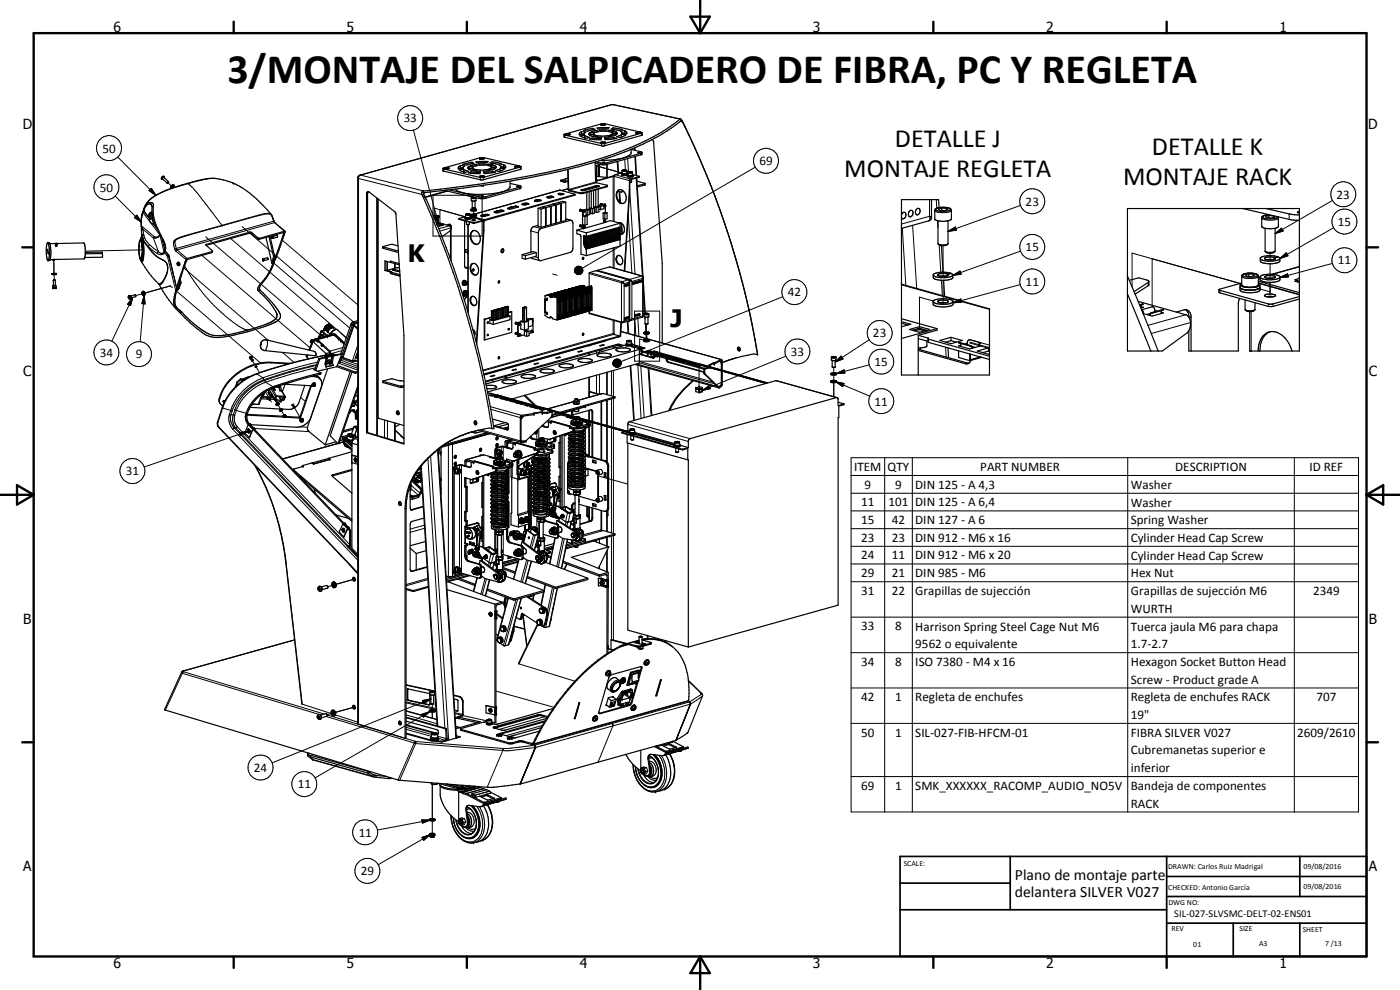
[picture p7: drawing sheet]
<svg xmlns="http://www.w3.org/2000/svg" width="420mm" height="297mm" viewBox="0 0 420 297" stroke-linecap="round" stroke-linejoin="round" font-family="sans-serif">
<defs><g id="words">
<text font-size="12.6" x="68.2" y="24.9">3/MONTAJE DEL SALPICADERO DE FIBRA, PC Y REGLETA</text>
<g font-size="7.9">
<text x="268.6" y="44.2">DETALLE J</text>
<text x="345.7" y="46.4">DETALLE K</text>
<text x="253.4" y="53.3">MONTAJE REGLETA</text>
<text x="337" y="55.5">MONTAJE RACK</text>
</g>
<g font-size="7.2">
<text x="122.4" y="78.5">K</text>
<text x="201.2" y="98.3">J</text>
</g>
<g font-size="4.7">
<text x="304.6" y="263.9">Plano de montaje parte</text>
<text x="304.6" y="269.3">delantera SILVER V027</text>
</g>
<g font-size="4.2">
<text x="34" y="9.6">6</text>
<text x="104" y="9.6">5</text>
<text x="174" y="9.6">4</text>
<text x="244" y="9.6">3</text>
<text x="314" y="9.6">2</text>
<text x="384" y="9.6">1</text>
<text x="6.8" y="38.7">D</text>
<text x="410.6" y="38.7">D</text>
<text x="7" y="112.9">C</text>
<text x="410.8" y="112.9">C</text>
<text x="7" y="187.1">B</text>
<text x="410.8" y="187.1">B</text>
<text x="7" y="261.4">A</text>
<text x="410.8" y="261.4">A</text>
<text x="34" y="290.4">6</text>
<text x="104" y="290.4">5</text>
<text x="174" y="290.4">4</text>
<text x="244" y="290.4">3</text>
<text x="314" y="290.4">2</text>
<text x="384" y="290.4">1</text>
</g>
<g font-size="3.9">
<text x="121.1" y="36.7">33</text>
<text x="30.7" y="45.8">50</text>
<text x="227.9" y="49.5">69</text>
<text x="30" y="57.5">50</text>
<text x="401.1" y="59.6">23</text>
<text x="307.8" y="61.7">23</text>
<text x="401.5" y="67.8">15</text>
<text x="307.8" y="75.4">15</text>
<text x="401.5" y="79.3">11</text>
<text x="236.4" y="88.9">42</text>
<text x="307.8" y="85.7">11</text>
<text x="262" y="101.2">23</text>
<text x="30" y="107">34</text>
<text x="40.8" y="107.5">9</text>
<text x="237.3" y="106.7">33</text>
<text x="262.5" y="109.8">15</text>
<text x="262.5" y="121.7">11</text>
<text x="37.8" y="142.6">31</text>
<text x="256.4" y="141.3">ITEM</text>
<text x="266.4" y="141.3">QTY</text>
<text x="294.2" y="141.3">PART NUMBER</text>
<text x="352.7" y="141.3">DESCRIPTION</text>
<text x="393" y="141.3">ID REF</text>
<text x="259.5" y="146.6">9</text>
<text x="268.7" y="146.6">9</text>
<text x="274.7" y="146.6">DIN 125 - A 4,3</text>
<text x="339.3" y="146.7">Washer</text>
<text x="258.4" y="151.9">11</text>
<text x="266.6" y="151.9">101</text>
<text x="274.7" y="151.9">DIN 125 - A 6,4</text>
<text x="339.3" y="152">Washer</text>
<text x="258.4" y="157.2">15</text>
<text x="267.7" y="157.2">42</text>
<text x="274.7" y="157.2">DIN 127 - A 6</text>
<text x="339.3" y="157.3">Spring Washer</text>
<text x="258.4" y="162.6">23</text>
<text x="258.4" y="167.9">24</text>
<text x="267.7" y="162.6">23</text>
<text x="267.7" y="167.9">11</text>
<text x="274.7" y="162.6">DIN 912 - M6 x 16</text>
<text x="274.7" y="167.9">DIN 912 - M6 x 20</text>
<text x="339.3" y="162.6">Cylinder Head Cap Screw</text>
<text x="339.3" y="167.9">Cylinder Head Cap Screw</text>
<text x="258.4" y="173.1">29</text>
<text x="267.7" y="173.1">21</text>
<text x="274.7" y="173.1">DIN 985 - M6</text>
<text x="339.3" y="173.1">Hex Nut</text>
<text x="258.4" y="178.5">31</text>
<text x="267.7" y="178.5">22</text>
<text x="274.7" y="178.6">Grapillas de sujección</text>
<text x="339.3" y="178.6">Grapillas de sujección M6</text>
<text x="394.1" y="178.5">2349</text>
<text x="339.3" y="183.9">WURTH</text>
<text x="258.4" y="189.1">33</text>
<text x="268.7" y="189.1">8</text>
<text x="274.7" y="189.2">Harrison Spring Steel Cage Nut M6</text>
<text x="339.3" y="189.2">Tuerca jaula M6 para chapa</text>
<text x="274.7" y="194.5">9562 o equivalente</text>
<text x="339.3" y="194.5">1.7-2.7</text>
<text x="258.4" y="199.7">34</text>
<text x="268.7" y="199.7">8</text>
<text x="274.7" y="199.7">ISO 7380 - M4 x 16</text>
<text x="339.3" y="199.8">Hexagon Socket Button Head</text>
<text x="339.3" y="205.1">Screw - Product grade A</text>
<text x="258.4" y="210.4">42</text>
<text x="268.7" y="210.4">1</text>
<text x="274.7" y="210.4">Regleta de enchufes</text>
<text x="339.3" y="210.4">Regleta de enchufes RACK</text>
<text x="339.3" y="215.8">19&quot;</text>
<text x="395.1" y="210.4">707</text>
<text x="258.4" y="221">50</text>
<text x="268.7" y="221">1</text>
<text x="274.7" y="221">SIL-027-FIB-HFCM-01</text>
<text x="339.3" y="221">FIBRA SILVER V027</text>
<text x="389.3" y="221.1">2609/2610</text>
<text x="339.3" y="226.3">Cubremanetas superior e</text>
<text x="76.2" y="231.6">24</text>
<text x="339.3" y="231.6">inferior</text>
<text x="89.4" y="236.5">11</text>
<text x="258.4" y="236.9">69</text>
<text x="268.7" y="236.9">1</text>
<text x="274.7" y="236.9">SMK_XXXXXX_RACOMP_AUDIO_NO5V</text>
<text x="339.3" y="237">Bandeja de componentes</text>
<text x="339.3" y="242.3">RACK</text>
<text x="107.6" y="251">11</text>
<text x="108.3" y="262.6">29</text>
</g>
<text font-size="3.1" x="352.4" y="275.2">SIL-027-SLVSMC-DELT-02-ENS01</text>
<g font-size="2.4">
<text x="271.2" y="259.7">SCALE:</text>
<text x="350.6" y="260.8">DRAWN: Carlos Ruiz Madrigal</text>
<text x="391.2" y="260.6">09/08/2016</text>
<text x="350.6" y="267.1">CHECKED: Antonio García</text>
<text x="391.2" y="266.7">09/08/2016</text>
<text x="350.6" y="271.4">DWG NO:</text>
<text x="351.6" y="279.3">REV</text>
<text x="372" y="279.4">SIZE</text>
<text x="391" y="279.6">SHEET</text>
<text x="358.1" y="284.1">01</text>
<text x="377.9" y="283.8">A3</text>
<text x="397.7" y="283.8">7 /13</text>
</g>
</g></defs>
<g fill="none" stroke="#000" stroke-width=".3">
<path d="M124.1 39l7.5 28.2M183.6 31.4h.4M192.5 40v.6M204.1 35.7l-20.3-4.3-75.6 21.1M204.2 36.4l.6 .2M204.2 35.7l.3 .5M204.8 36.3l.8 1.8M34.6 58.8l7.8 7.9M35.3 47.1l11.5 11.5M44.7 57.2l.7-.7 1.4 2.1zM45.4 56.5l1.4 2.1-2.1-1.4zM48.8 53.4v.2z"/>
<path d="M48.9 53.2l-.1 .2M49 53.2h.2M49.2 53.2v.1M49.2 53.2l-.3 .1M49.3 53a.65 .65 0 0 0-.8 .8M50.4 54.8l1 1M51.6 55.9l.4 .4-.3-.3M56.2 55l.2 .1M56.4 55.1l1.7 1.5 1.2 1.5 7.4 9.6M56.4 55.1l-1.5 .4a22.3 22.3 0 0 0-10.6 5.1l-.9 1.5a1.79 1.79 0 0 1 2.1-1.4M64.7 53.6l-2.8 .1-5.5 1.4M69.5 54.7l.6 .3"/>
<path d="M70.1 55h.1M107.3 53.4l19.3 4.9M108.2 52.5l-.6 .8v164M108.2 52.5l19 4.8M108.2 52.5l-.2 .1M110.3 58.1l-.3 .1M113.3 59.5v71.2M126.6 58.2l1.4 1.7M126.8 57.4l.4 .5M130 58.6h14.7v12.2h-14.7zM133.1 50.7l.1 .7M133.7 57.1v.1"/>
<path d="M141.4 59.4l.4 .2 1.1-.2M142.1 59.1l-.6 .2 .3 .2 1-.2M143.8 59.1v.5M144.1 53.3l.1 .6M145.1 53.2l.1 .7M145.8 59v.5M155.9 56.2v.4M156.2 50.1v.7M168.1 57.1l-25.7 7.2M168.9 54.3v.2M169.4 40.5l.1 .7M169.7 54.3v.3"/>
<path d="M172.5 58.4v.2M174 57.8v.2M174.6 56.9v.2M175.2 57.8v.2M178.6 49.7l8 2.2M178.6 55.8v.2M178.8 54.6l-8.3 2.2M178.9 54.8l-8.1 2.3v.2M179 49.8v4.1M179.5 49.2v3.8M179.9 49.3v3.7M180.1 48.9v.5"/>
<path d="M180.5 43.1v.6M181.5 43.1v.6M182.1 49.3v3.9M182.1 55.9v.1M182.1 48.9v.4M184 52.9v13.5M184.6 52.4l4.6 1.3v.2M185.5 48.4l.2 3.7M186 57.6l.2 3.2M186.7 51.3l.2 .1 1.2-.1M186.8 51.2l.7-.2 .5 .2-.4 .2zM186.8 51.1v.1"/>
<path d="M187.5 47.8l.2 3.2M188 52.3l.4 .1M188.4 47.6l.2 4M188.4 51.7l.4 .2 1-.2M188.5 51.6l.9-.1 .4 .2-1 .1zM189 57.3l1.6 24.9M189 54.1l-4.7-1.2v13.6M189.8 51.7h-.1M190.3 44.4l.1 .7M190.5 47l.4 5.6M190.9 53.4l1.9 29.4M191.7 53v.2"/>
<path d="M192.2 46v.5M193.5 55.1v.4M226.6 50.2l-51.8 30.3M279 59.9v5M281 59.9l.1 2.6M16.1 78.3l.1 3.7v-3.4M40.3 65.3l.8-.7 1.3 2.1zM41.1 64.6l1.3 2.1-2.1-1.4zM42.3 78l.1 .2M42.4 67.8h.1M42.4 78.2v.3M42.4 71.2h.1"/>
<path d="M42.4 71.2l-.1 .2M42.5 67.8l.5 1M42.5 71.2l.1 .3M42.5 67.8l3.8 3.2M42.6 70.4l.1 .6M42.6 64.6v-.2l-.1 .3M42.6 71l-.1 .2M42.6 70.6l-.1 .6M42.6 71.7l.4 1.7 .1 2.9-.3 1.8-.2 .3-.2-.2M42.6 71.5l.3 .5M42.6 71.5v.2M42.6 71.7l-.2-.2-.2 .4"/>
<path d="M42.7 75l-17.1 .4M42.7 71l.7 1.6 1.1 1.4M42.7 71l-.1 .5M42.8 63.5l.2 .3M42.9 72l.3 4.2-.3 2.1-.2 .3-.2-.1M42.9 72a14.6 14.6 0 0 0 6.5 6.4l.5 .3M43 63.8l4.9 6.6M43 63.8l-.5 1.9v2.1M43 68.8l.1 1.5M43 68.8l-.6 .5M43 68.8l3 2.6M43.1 63.3h.1"/>
<path d="M43.1 70.3l-.4 .5M43.1 70.3l.1 .2M43.2 70.5l-.5 .5M43.2 70.5l.2 .8M43.2 63.4l.1 .1M43.3 63.4h-.1M43.3 63.5l1.6 2.3M43.3 63.5l-.3 .3M43.4 71.3l-.3 .1-.2 .6M43.4 71.3l1.5 2.1M44.5 74l2.6 2M44.5 74a10 10 0 0 0 4.7 4.1l.5 .5"/>
<path d="M44.7 65.2l.5 .6M44.9 64.8l.4 .5M44.9 73.4l-.4 .6M44.9 73.4l2.6 2M45.2 61.3h-.1a1.67 1.67 0 0 0-1.8 1.5l-.2 .4M45.2 61.3l.4 .5M45.2 61.3l.5 .8 .3-.4M45.5 60.7l.5 .4v.6M45.5 60.7l-.3 .6M45.9 67.1l1.4 1.8M46 71.4l1.5 4M46 61.7a14.3 14.3 0 0 0 2.3 8.9l.7 1.3"/>
<path d="M46.1 67.1h.1M46.3 71l-.3 .4M47.5 75.4a.96 .96 0 0 0 1.7 .2M47.5 75.4l-.4 .6M47.9 70.4l.1 .2M47.9 70.4a1.07 1.07 0 0 1-1.6 .6M48 70.4h-.1M48 70.6l1.2 5M48 70.6a1.68 1.68 0 0 1-2 .8M48.1 70.5l-.1 .1M49 71.9l.7 1.9-.1 1.5M49 71.9l-.1 .2"/>
<path d="M49.2 75.6l.1 .3M49.3 75.9a1.51 1.51 0 0 1-2.2 .1M49.3 75.9l.8 .8M49.5 73.6v1.5M49.6 75.3v.2M49.6 75.5v.1M49.6 75.5l-.4 .1M49.6 75.6l.8 .8M49.6 75.6l-.3 .3M49.8 78.7l.1 .2M49.9 78.9a3.8 3.8 0 0 1-.1 4.1l-.9 1.6-.9 .9-.2-.1M50 79l.3 1.2"/>
<path d="M50.1 76.7l.2 .5M50.3 77.2l2.5 10 25.3 21.7M50.4 76.4l-.3 .3M50.4 76.4l.3 .7M50.4 76.4h.1M50.7 77.1l-.4 .1M50.7 77.1l2.4 9.6M50.8 77l-.1 .1M52.4 74.7l.4 .7M52.8 75.4l3.1 2.5M52.9 74.5l-.5 .2M52.9 74.5l.3 .5"/>
<path d="M53.2 75l3 2.6M53.2 75l-.4 .4M53.3 79l.3 .2-.1 .3zM53.5 78.7a.58 .58 0 0 1 .5 .4 .58 .58 0 0 1-.2 .6M55.4 79.8a50.3 50.3 0 0 0 17.8 18.9l1.4 .3M60.6 76.6l32.4 27.7M61.8 71.1l34.2 29.2M61.9 73.3l-.1 .3M63.7 75.5l-.2 .3M69.2 71.5l31.8 27.3M72.7 68l33.4 28.6M75 69.6l-.1 .4"/>
<path d="M75.6 69.8l-.1 .3M77.3 71.3l-.1 .3M77.9 71.5l-.1 .3M80.2 77.3l.3 .3-.1 .3M80.3 77.9h.1M81.4 64.3l-1.1-.3-1.9 .3-21.8 6.1a8.5 8.5 0 0 0-4.3 1.9l-.2 .6 .3 1.8M81.9 78.3l.1 .3M82.1 77.9l.1 .7M82.1 66.4l.3 .4M82.1 66.4l-.5-1.4a1.34 1.34 0 0 0-1.9-.8l-23 6.3a8.5 8.5 0 0 0-4.1 1.7l-.1 1 .4 1.3M82.1 66.4l-29.2 8.1M82.2 79l22.7 19.4"/>
<path d="M82.2 66.3l-.1 .1M82.2 66.3h.1M82.4 66.8l3 2.6M82.4 66.8h.1M82.4 66.8l-29.2 8.2M83 70.7h.2M83.2 70.7h.1M83.2 70.7v.5M84.7 72l22.6 19.4M115 74.1v.4M116.3 78.5v2.7M118.4 79.1v1.4"/>
<path d="M130.5 64.9l.9-.3 .2 2.6zM131.7 64.9v.3M132 62.9v4.2M134.9 67.7l-3.2 .9M135.2 67.9h.2M135.3 68.4l-3.3 .9M137.9 65.7v.1M139.6 65.1l-9.3-2.7v2.9M139.7 64.4l.5 .2 .9-.2M139.8 64.3l.1 .1M139.8 64.3h.1M139.9 64.3h1.1l-.3 .2-.8-.1"/>
<path d="M139.9 64.3h-.1M140.5 67.4v26.6M141 65.4l1.1 .3M141.2 65l3.7 1.1v.2M141.3 64.6h-.2M142 66.8v.2M142.1 64.6h.1M142.1 62.4v.6M142.1 63.4v1.2M142.1 64.9v1.1M142.4 66.8v.2M144.7 66.3l.5 .1"/>
<path d="M145.1 65.9v.2M145.4 65.9v.3M159.3 69.3l2.3 .6M160.1 68l2.2 .6M160.4 77l1.2 .3M169.8 65.7l1.3 .4M173.3 79.9h.2l-.9 1.8zM173.5 79.9h.3l-1.2 1.8zM173.8 79.9h.3l-1.5 1.8zM174.1 79.9l.2 .1-1.7 1.7zM175.6 63.5h.1M175.6 68.1v.1"/>
<path d="M175.6 68.2h.1M175.6 68.1h.1M181.8 61.8h.1M181.8 66.4h.1M181.8 66.4v.1M184 74.4v6M184.3 74.3v6.1M186.6 67.1l.2 3M188.5 64.5l1.1 17.5M270.8 68.5l1.1 17.1M273.9 67.6l1.2 19M279 64.9l-8.5 2.3"/>
<path d="M279 64.9l.1 1.1-.3 .3M279 64.9l.6 .3M280.5 63.1l.1 .2a5.5 5.5 0 0 0 4 .4l.9-.6M280.8 62.7l1-.4 2-.1a1.06 1.06 0 0 1 1.3 .8l-.8 .3-2.1 .1a1.29 1.29 0 0 1-1.4-.7zM281.4 66.2l.1 2.2M281.8 73.4l.6 8.3M283 73.7v9.3M284.5 69.4l2.2-1.3 .4 .9zM306.3 61.6l-21.8 7.8M306.3 75.4l-20.3 7.2M345.8 77.6v14.4M378.7 65.4a2 2 0 0 0 1.9 .6l2.1-.1 1-.5"/>
<path d="M381 64.4a2.49 2.49 0 0 0-2 .7l.6 .4 2.4 .2a1.16 1.16 0 0 0 1.4-.7M381.2 75.9v2.1M381.2 79.1v4.5M382.7 70.1l1.9-1.6 .5 .8zM384.1 77.6l1.9-1.7 .5 .9zM386.9 64.2v1.6M399.9 79l-15.8 4.3M399.9 60.2l-17.2 9.9M400.3 68.3l-16.2 9.3M15.8 86.3h.9M15.9 86.3h.8M16.1 86.3h.7"/>
<path d="M16.2 82.2l.1 1.8M16.6 85.7l-.5 .1M16.7 86.3h.1M16.8 86.3h.1M38.6 89.1h.3v.4h-.2zM38.8 88.7a.56 .56 0 0 1 .5 .4 .56 .56 0 0 1-.2 .6M39.8 89.2l-.6 2.5-.9-.4zM39.8 89.2l-6.2 13.2M43 88.1l.2-.1-2.5 .7M43.3 88.6l.2 2.6-.9-.1zM43.3 88.6l-1.2 13.9M50.3 80.4l-.1 1.1-.6 1.5a3.5 3.5 0 0 1-2 2.2v-.1"/>
<path d="M51.2 85.8l-7.7 2.1 7.6-2.1 .7 .5M52.9 92.1l-.4 .1M53.2 86.2v.5M53.4 85.7l.2 .6M54.6 93.7l-.6 .2M55.1 80.3l25.4 21.8M78.1 87.1l-.6 .1M78.7 84.9l-.4 .1M97.8 99.1l-1 .3-.1 .2-.4-.1M102.3 99.9l1.6 1.4M105.3 97.3l.4 .4M106 96.6l.4 .3"/>
<path d="M106.2 97.7h.1M106.2 97.7l-3.3 9.6M106.3 97.5l-.1 .2M118.6 80.9v.4M119.9 81.2v.2M139.8 80.3l.2 .1M139.9 84.7l-.3 .3 .1 .3M140.4 87.8a.48 .48 0 0 0-.4 .3 .48 .48 0 0 0 .1 .5M156.3 97.3h.1M156.3 97.3v.1M156.8 92.4v.1M156.9 92.4v4"/>
<path d="M156.9 92.3v.1M156.9 92.3h.1M157 92.3h-.1M157 92.3l.3 .1M157.3 92.4l-.1 4.1M157.3 92.4l.1 4.1M157.6 92.1h.1M157.6 92.1l-.6 .2M157.6 92.1l.3 .1M157.9 92.2l.1 4.2M157.9 92.2h.1M157.9 92.2l-.6 .2"/>
<path d="M158 92.4l-1.2 .1M158 92.4h.1M159.9 99.4h.1M159.9 96.3h.1M159.9 96.3v.1M163.5 93.4h.1M163.5 90h.1M163.6 90v3.4M163.6 93.4l.2 .2M163.7 89.9l-.1 .1M163.8 93.6l-.2 .2M163.8 93.6l.3 .1"/>
<path d="M164 93.9l.2-.2 .1 .3M164.1 94h.2M164.1 89.9l-.1 .1M164.2 89.5l.1 .3M164.3 89.8l-.1 .2M164.3 94v.3M164.3 89.8l-.7 .1M165.9 82.2l1.3 .4M172.5 80.9l.1 .8zM172.5 81.2l.1 .5zM172.5 81.5l.1 .2zM172.5 80.7l.1 1z"/>
<path d="M172.6 81.7l.4 .4zM172.6 81.7l.7 .6zM172.6 81.7l.9 .6zM172.6 81.7l1.2 .6zM172.6 81.7l1.4 .6zM172.6 81.7l1.7 .5-.3 .1zM172.6 81.7l1.9 .4-.2 .1zM172.6 81.7l2.1 .2-.2 .2zM172.6 81.7h2.2l-.1 .2zM172.6 81.7l2.3-.3-.1 .3zM172.6 81.7l2.4-.5-.1 .2zM172.6 81.7l2.3-.8 .1 .3z"/>
<path d="M172.6 81.7l2.2-1.1 .1 .3zM172.6 81.7l2.1-1.3 .1 .2zM172.6 81.7l1.9-1.5 .2 .2zM172.6 80.4l.2-.1-.2 1.4zM172.6 80.4v1.3zM172.6 81.8h2.2M172.8 80.3l.2-.2-.4 1.6zM173 80.1l.3-.2-.7 1.8zM174.3 80l.2 .2-1.9 1.5zM176.8 82.1l10.5 3M176.8 93.9l9.8 2.7 .7-.3M177 81.8l9.7 2.7 1.9-.6"/>
<path d="M177.4 85.8l.2 .3M177.6 86.1l-.6 .1M177.6 86.1l-.2 .2M178.9 81.2l9.7 2.7M179.3 81.1l9.7 2.7M183 80.1l9.6 2.7M184 96.1v4l-39.1 10.9M184.3 96.2v3.9M186.3 99.5l30.1 8.4M187.3 85.1l-.5-.6-.2 .1v12.2M187.3 96.3l-.5 .5M187.3 85.1v11.2"/>
<path d="M187.5 81.1v.2M188.5 96.4l.2 3.7M188.6 83.9l.3 .4-.1 .4M188.8 95.9l.2 .1M188.8 95.9v.4M188.8 95.9l-1.5 .4M188.8 84.7l-1.5 .4M188.8 84.7v11.2M188.9 83.9l-.1 .1M188.9 96.2h.1M189 84.2l.6 .3M189 83.8l-.1 .1"/>
<path d="M189 83.8l.6 .7M189 84.4l-.2 .3M189.5 95.8l-.5 .2M189.6 95.8l-.4 .4M189.6 95.7v.1M189.6 84.5v11.2M190.4 93.3h7.6v15.1h-7.6zM190.5 95.8l.3 4.9M191.4 95.5l.4 5.5M192.6 82.8h.1M192.6 82.8l-3.6 1M192.7 82.8l.2 .7"/>
<path d="M192.9 94.8v.3M192.9 94.8l.1 .1M192.9 95.1l-.1 .1M192.9 83.5v11.3M192.9 94.8l-3.3 .9M192.9 83.5l-3.3 1M193 86.9l.5 7.2M193 83.2l-.1 .3M193.3 94.3h.1M193.3 94.3l.6 .2 .8-.2M193.4 94.2l.3-.2 .9 .1-.4 .3zM193.6 95.2v.6"/>
<path d="M193.7 97.2l.1 2.4M193.8 99.9h.1M194 97.3v2.6M194.6 94.1v.1M194.7 94.3h.1M234.9 89l-48.5 19.5M270.5 85.5l26.5 7.3M280.1 90.3l-4.1-1.1v9.5M282.4 82.8v.1M282.5 84.1l.3 4.6M283 84.1v6.8M286 82.6l2.1-1.3 .3 1z"/>
<path d="M286 90.8l2.3-1.1 .3 1zM306.2 85.4l-20.2 5.4M344.6 84.8v.9M355.9 94.4l-11.4 3.2M356.8 95l.7 .2M357.3 96.8l-11.8 3.3M366.1 87.1v.8M372.5 85.1l-32.7-9.2v10.2M372.6 82.8l.5 .5a6.9 6.9 0 0 0 4.1 0l.4-.5M372.9 82.5a4.3 4.3 0 0 1 4.4 0 1.56 1.56 0 0 1-1.5 .7l-1.5-.1a1.34 1.34 0 0 1-1.4-.6zM375.5 93.5v11.8M377.2 86.4l3.9 1.1"/>
<path d="M377.6 85l12.4 3.5M378.2 83.4l-.6 .1M380.6 91.2v.7M381.2 84.7v3.9M382 91.2v.7M384.1 83.3l2.3-1.1 .3 .9zM390 80.1l-8 2.2M65.8 119.5l.1 .1M66.1 118.6l.1 .1M71.2 114.6l.1 .2M71.2 114.6l.1 .1M72.1 113.8l.1 .1"/>
<path d="M72.2 113.7l.1 .2M72.5 113.7l-.2 1M73 113.8l.1 .1M73.2 114.1l-.3 .2M75.7 108.1l.7 1.2M76.7 109.9l1.2 1.9M77 112.1h.1M77 112.1v.1M77 112.2l-3.4 1.8-3 2.4-2.6 3.3-1.2 2.7M77 112.2l1.9 1.2M78.3 103.5h.1M78.3 103.2h.1"/>
<path d="M78.3 103.2l-.1 .3M78.3 103.2v.3M78.7 118.2l-1.2 3.1M78.9 118.4h.2M78.9 118.9l-.2 .1M78.9 118.9l3 .2M78.9 113.4l.3 .6M78.9 113.4l-2.5 1.2a16.9 16.9 0 0 0-5.8 5.6l-1.4 2.9M79.2 114a16.4 16.4 0 0 0-9.5 9.3M79.5 114.1l.2 .6M79.5 114.1a15.1 15.1 0 0 0-9 8.9M79.7 117.5l1.7 3.1"/>
<path d="M79.7 114.7a15 15 0 0 0-8.8 8.4M79.7 114.7l2.2 1.4M80 102a2.91 2.91 0 0 1-.6 3.2M80.5 117.7l.2 .1M80.6 117.4l.8 1.3M80.6 117h.1M80.8 116.9l2.3 4M81 119.5h-.3l-.1 .2M81.3 108.7l.1 .2M81.3 116.6l1.4 2.4M81.7 116.5l1.3 2.3M82.1 116.9l.4 .1"/>
<path d="M84 117.1h.5M84.4 117.3l1 1.6M84.7 105.7l3.5 3M90.2 119.3l1.4 1.1M93.2 115.7l.2 .3M93.6 102.7l.2 .2M93.9 101.9a.59 .59 0 0 0-.7 .8M94.1 112.8l.2 .2M94.5 110.8l-.3 .1M94.7 110.4l-7.5 1.9-7.5 2.4M94.8 101.6l.1 .2M94.9 109.6l-7.7 2-7.7 2.5"/>
<path d="M95 109.4a132.8 132.8 0 0 0-15.8 4.6M95.3 108.7a157.9 157.9 0 0 0-16.4 4.7M95.7 102.2l-.1 .2M95.7 101l.1 .2M96.1 101.1h.1M97.6 109.1l.1 .1M97.6 107h.1M97.7 109.3h.1M97.9 107.4h.3M98 106.9l-.4 .1M98 109.1l-.3 .1M98.1 108.6l-.1 .5"/>
<path d="M98.2 107.2l-.3 .2M98.7 109.1l-1 .2M99 105.7v.1M99.4 100.2h-.2M99.4 106.7h.1M99.5 106.2l.4 .1M99.5 106.3l-12.6 2.8-9.9 3.1M99.5 106.2v.1M99.8 106.6h-.3M99.8 108.8h-.3M99.8 108.8l-.4 .1M99.9 106.3l.6 .3"/>
<path d="M100 100.2l.1 .4M100 106.3h-.1M100 106.8l-.4 .1M100 107.1h-.3M100.7 100.4l-.3 .3M101.5 109l.3 .1M101.7 108.5l.4 .1M101.8 109.1l5.5 1.9M101.9 108l.4 .1M102.1 107.5l.5 .1M102.1 108.6l-.3 .5M102.1 108.6l5.2 1.9"/>
<path d="M102.3 107.1l3 1.1M102.3 108.1l5 1.8M102.3 108.1l-.2 .5M102.6 107.6l4.7 1.7M102.6 107.6l-.3 .5M102.6 105.2l-3.4 1-.2-.2M102.9 104.3l-3.9 1.1-.1 .2M105.5 108.2h-.2M106.5 108.2l.8 .4M106.8 107.1l-.4 1.1M106.8 107.1l.5 .5M106.8 108.2h-1.5"/>
<path d="M107.3 103.6l-1.6 4.7M107.3 105.5l-.3 .9M107.3 106.5h.1M115 114.4v.4M120.2 115.9v.3M120.6 115.9v.3M149.3 118.5l39.7 11.1M149.3 118.8l.4 .1M149.3 118.7l39.6 11.1-26.1-7.3M156.3 100.4h.1M156.3 100.4v.1M176.9 105.9v.7"/>
<path d="M176.9 113.2v4.4M177.2 117.6h-.1M179 105.3v.7M179 112.6v5.5M179.9 105.1v.6M179.9 112.3v6M180.6 118.2l-7.2 2M181.3 102.3v.1M182.1 111.7v6.7M183.5 111.3v7.4M183.5 119.7v40.2M184 108.9l.1 .5z"/>
<path d="M184 109.1l.1 .3zM184 108.6l.1 .8zM184.1 109.4l.3 .5zM184.1 109.4l.5 .6zM184.1 109.4l.7 .8zM184.1 109.4l1 .8zM184.1 109.4l1.3 .8zM184.1 109.4l1.5 .8zM184.1 109.4l1.8 .6-.3 .2zM184.1 109.4l2 .5-.2 .1zM184.1 109.4l2.2 .2-.2 .3zM184.1 109.4h2.3l-.1 .2z"/>
<path d="M184.1 109.4l2.4-.3-.1 .3zM184.1 109.4l2.4-.5v.2zM184.1 109.4l2.3-.8 .1 .3zM184.1 109.4l2.2-1 .1 .2zM184.1 109.4l2.1-1.3 .1 .3zM184.1 109.4l1.9-1.5 .2 .2zM184.1 109.4l1.6-1.6 .3 .1zM184.1 109.5h2.3M184.1 109.3h2.4M184.1 108.4v1zM184.1 104l-.2 .1M184.1 111.1v7.8"/>
<path d="M184.1 119.5v40.6M184.2 100.3l-39.2 11M184.3 108.1l.2-.2-.4 1.5zM184.3 108.1l-.2 1.3zM184.4 119.1v.3M184.5 107.9l.2-.1-.6 1.6zM184.7 107.8l.2-.1-.8 1.7zM184.9 107.7h.3l-1.1 1.7zM185 103.4v.3M185.2 107.7h.3l-1.4 1.7zM185.5 107.7l.2 .1-1.6 1.6zM185.7 100.9v.2"/>
<path d="M186.2 103.4v.3M186.3 100.7l-.2 .1M188.1 102.4l.6 .2 .8-.2M188.2 102.3l1-.1 .2 .1-.9 .2zM189.3 109.7l1.1 16.4M191.4 109.6l1 15.9M191.9 108.9l22.6 6.3M191.9 108.5l22 6.1M192.1 106v.2M192.3 109.8l1 15.5M192.7 105.2l.1 .4M193.2 102l-1.2-.3v2.7"/>
<path d="M193.9 100.2l.1 1.4M194 100.2v2M194.3 106v.8M194.5 110.4l.9 14.3M196.2 107.4h-.3M196.3 105.7l33.6 9.4-20.1-5.7M196.3 105.3l34.1 9.6M196.3 105.6l33.7 9.4M200.2 107.8l-.2 .1M200.7 108.6l-.2 .1M208.9 116.7l.9 .3M209.8 110.4v6.1"/>
<path d="M210.6 116.7h.1M210.7 117.1l2.1-1.4 .4 .9zM211.2 110.5v.2M211.2 111.8l.3 .1M211.3 112.1l.3 .1M211.6 110.5v.2M213 110.1v.3M216.1 108.2l.6 .1M216.3 115.7h.1M216.7 115.3l-.3 .1M232.9 114.2l18.1 5.1M235.9 106.8l-25.2 10.3"/>
<path d="M249.5 107.2l.4 .2 1-.2M249.6 107.1l.9-.1 .4 .2-1 .1zM249.6 107.2h.1M250.2 114.5h.1M250.2 110.3v1.9M250.2 112.6v1.9M250.2 114.9v4.1M250.6 108.6l1.8-1.8 .6 .9zM250.8 114.6l2.5 .5-.4 .9zM250.8 114.6l10.3 4.3M251 112.1l2.3-1.1 .3 .9zM252.4 106.8l.6 .9-2.4 .9z"/>
<path d="M260.9 101.9l-10.3 6.7M260.9 109.5l-9.9 2.6M276.3 104.4v.5M278.5 101.4v1M278.7 101.8v.9M283.8 104.2l.2 2.9M290.5 109l-.7 .1M291 101.9l6 1.6M291 102.9l6 1.7M291 102.7l6 1.6M65.3 126.6l.1 .2M65.4 126.8v.7l.3 .6"/>
<path d="M65.7 128.1v.2M65.7 128.1l36.7 38.5M66.7 122.2l.1 .2M66.8 122.4l-1.4 4.4M66.8 122.4l2.4 .7M68.9 124.2l1.1 .3M68.9 124.2l-.2 .6a4.7 4.7 0 0 0 .5 3l.7 1M69.2 123.1l.5 .2M69.2 123.1l-.3 1.1M69.7 123.3l-.5 2.4 .2 1.1 .9 1.6M69.9 128.8l37.4 39.3M70 124.5l-.1 .2a4.2 4.2 0 0 0 .9 3.7l36.5 38.4"/>
<path d="M70 124.5l.4 .1M70.3 128.4l34 35.6M70.3 128.4l-.4 .4M70.4 124.6a3.7 3.7 0 0 0 .8 3.4M70.5 123l.4 .1M70.5 123l-.5 1.5M70.9 123.1l-.5 1.5M70.9 123.1l3 .9M71.2 128l33.7 35.4M71.2 128l-.3 .4h-.6M71.8 129.8l2.5-.3-2.2 1.2zM73.7 124.3l.5 .1"/>
<path d="M74.3 129.5l-31 10.6M74.5 127.4l1.5 1.4-.2-.3M74.5 127.3h.2M74.6 127.3l.2 .2M75 127.2l.3 .2M75.1 127.5l-.3 .1M75.2 127.5h.1M76.2 128.4l.3 .3M76.4 128.6l16.3 .9M76.7 139.9a78.5 78.5 0 0 1 9.1 28.8M83.3 121.3v-.1l.8 1.5M84.3 122.9l.9 1.6"/>
<path d="M85.4 124.8h.1M88.3 122.2l1.6 2.9M89.7 125.2l.2 .2M90 128.1l2.3 .1M90.1 125l.1 .2M91 139.9l-.1 .1M102.9 131.1l-.1 .4M103.3 132.8l-.1 .3M103.4 132.8l-.1 .4M103.7 131.7l-.2 .5M103.8 132.2l-.1 .1M104.4 130.4a1.12 1.12 0 0 0 1.7 .7v-.1"/>
<path d="M104.6 130.3a.93 .93 0 0 1 1.4 .6 .9 .9 0 0 1-1.4-.6zM105.7 136.6l-.1 2.2M105.9 123v.2M106 131.8v.1M106.1 120.3l.4 .5-.6 .1M106.2 130.9l.6 .5M106.3 123.1l-.1 .2M106.4 131.6l.9 .3M106.5 130.6h.1M106.5 130.6l.6 .6M106.6 120.9l-.7 .1M107.1 128.7l-.6 1.9"/>
<path d="M115.4 126v5.3M116.3 126.3v5.3M118.4 126.9v5.3M120.2 130.6h.1M126.4 139.8l5 78M128.4 137.6l5.1 80.8M129.2 136.8l5.5 85.3M131.3 135l5.5 86.5M131.6 134.8l-.3 .1M132 134.9l-.5 .2M134.6 133.6v39.4M135.8 133.3v39.7"/>
<path d="M136.6 139.8l.3 .1M137.6 139.6h.3v1.2M138.8 139.6h-.3v32.4M140.6 138.4l-.7 .2M144.2 128.9l12.2 3.3M145.2 136.5l-5 1.4M147.1 122l9.4 2.6M147.3 122.8l9.1 2.5M148.5 135.3h.3M149.1 134.3l.3 .1M149.3 137.3l.1 .1M150.1 135.4a.55 .55 0 0 1 .6 .6 .55 .55 0 0 1-.8 .4l-.1-.6z"/>
<path d="M150.1 134l.3 .1v1.2M150.4 135.2a.75 .75 0 0 0-.7 .6 .75 .75 0 0 0 .3 .8M150.4 136.4v.7M150.5 137.3l-.1 .1M151.3 134l-.3 .1v3.9M152.3 128.9h-.2M152.9 139.4v.4M153.1 132.8l-.8 .3M153.7 134.6l-.3 .1M153.8 132l-1.1 .3M153.9 139.7h-.3M154.4 138.3h-.3"/>
<path d="M154.7 135.9l.5 .5-.2 .6M155.4 140l.2 .1M156.4 132.4l.1 .1M158.3 139a.52 .52 0 0 1 .6 .6 .52 .52 0 0 1-.8 .2zM158.7 138.8a.77 .77 0 0 0-.7 .5 .77 .77 0 0 0 .2 .8M159.9 137.2l1.4 .4 2.7-.3M160.4 129.9l.2 .2M161.1 130v1.9M161.1 138.2v.1M161.1 139.4v.1M161.3 129v.6l-.3 .4h-.4l-.1-.2M161.4 138v.1"/>
<path d="M161.4 138.1h.1M161.4 135.8l-.3 .1M161.5 136.3v.4M161.7 135.4l-.3 .1M161.7 128.7v2.9M161.7 138.3h.1M161.7 139.3v.2M161.9 131.7h.1M161.9 131.7l.1 .1M162.5 122.5l.7 .2-.4-.1M162.7 136.3v.4M163 134.5v.4"/>
<path d="M163 131.7h.1M163 131.7l-.1 .1M163.1 138.9l-1.7 .1M163.2 138l-.7 .2-1.1-.1M163.3 122.7l25.6 7.2M163.3 135.3v.4M163.9 137l-1.6 .3-2-.1M164.1 123.7v.3M164.3 123.7v.3M164.3 128.2l-.3 .1M165 140a3.1 3.1 0 0 1-2.8 1l-1.6-.1-.7-.4M165 138.9l-.6 .5-1.4 .4h-2.2l-.9-.4"/>
<path d="M165 137.7l-.6 .6-1.4 .4h-2.2l-.9-.4M165 131.8l-.3 .1M165.4 133.8v.4M165.6 135.5v.4M165.8 123.3v.3M166.2 134.5l-.3 .1M166.2 132.4l.3 .1M166.4 134.1l-.3 .1M166.4 129.8v.1M166.4 131.3v.9M166.5 131.9l.3 .1M166.5 130l.3 .1"/>
<path d="M168.3 124v.2M168.3 124.5l-3 .8M168.7 124v.5M168.7 130.6v21.6M169.3 123.9v.8M169.3 130.5v21.6M169.8 130.5l-.3 .1M170.6 132.6v.1M170.6 137.2h.1M170.6 139.4v.1M172.1 120.6l-7.9 2.2M172.1 129.4l-.3 .1"/>
<path d="M172.2 123.2l.5 .2 1-.2M172.3 128.9l-.3 .1M172.4 139.4h.1M172.5 120.4h.1M172.5 120.4h.9M172.6 125.3h.1M173.4 120.4h.1M173.6 128v.4M173.7 125.3h-.1M175.6 121.9v.2M175.6 128.4l-.4 .5-1.4 .4M175.7 138.9l-.2 .3a6.6 6.6 0 0 1-4.8 .4l-.1-.1"/>
<path d="M175.7 137.8a2.69 2.69 0 0 1-2.6 1l-1.6-.1-.9-.4M175.7 136.6a3.7 3.7 0 0 1-3.5 1l-1.1-.1-.5-.3M175.7 135.5a3.4 3.4 0 0 1-3.1 1l-1.5-.1-.5-.3M175.7 133.3l-.3 .3a6.8 6.8 0 0 1-4.8 .2M175.7 129.8l-.4 .5-2.2 .5-1.8-.1-.7-.4M175.7 130.9l-.4 .5-2.2 .6-1.8-.1-.7-.4M175.7 134.4v.1a6 6 0 0 1-4.6 .8l-.5-.4M175.7 132.1l-.4 .5-1.9 .5h-1.5l-1.3-.4M175.7 133.2v.1M175.7 134.4h.1M175.7 128.7a1.86 1.86 0 0 1-1.8 .9h-2.4M175.9 136.7h.1"/>
<path d="M176.1 127.3v.5M176.3 136.5l.2 .3M176.5 136.8h.1M176.8 128.1h-.3M177.1 127.6l-.4 .1M177.7 123.6h.2M177.7 136.9l.2 .1M180.4 120.5v17.4M181.6 138.3h-.3M182.1 120.1v18.4M182.7 139.9l-.3 .1M188.4 127.3l18.2 5.2"/>
<path d="M188.9 126.5l18.2 5.1M189 128.9l.4 .3 1-.3M189.1 128.8h1.2a.6 .6 0 0 1-1 .2zM190.3 130.2l12.1 3.4M190.3 130.3l12.1 3.3M190.3 130l12.2 3.4M202.5 132.8l.4 .1 1.1-.1M202.6 132.6v.1M202.7 132.6h1.1a.78 .78 0 0 1-1.2 .1zM255.4 137.3h152.3v106.3h-152.3zM265.5 137.3v106.3M273.8 137.3v106.3"/>
<path d="M338.4 137.3v106.3M388.4 137.3v106.3M88.2 141.1v.1M90.8 143.7v.3M91.5 144.3v.4M94.3 146.7l.1 1M99.9 142.5l-.1 .3M102.9 157.2l1.4 1.5 .1-.2M103.1 157.1l.2 .2M103.5 157l.2 .2M103.7 157.2v.1M104.2 158.3l.2 .2"/>
<path d="M104.4 158.5h.1M104.6 158.2l.3 .3M104.7 158.5h-.3M121.9 152.6l-.3 .1M123.2 145.3l.2 .4-.3 .2M123.3 148.6l-.1 .2M123.3 146.6l2.4 2.2M123.3 152.9h.1M123.4 149l-.3 .2M123.4 145.8l-.3 .3M123.5 145.7l2.5 2.2 .4-.1M123.5 152.9l.2 .1"/>
<path d="M123.8 149.1l.1 .1-.2 .6M123.9 143.8l.8 .9M124.3 148.8l-.1 .1M124.4 142.9l.3 1.1M124.6 142.4l.1 .1M124.7 143.8l.1 .3M124.7 143.9l.3 .4M124.7 144l.2 .1M124.8 144.7l.1 .1M124.8 144.4v.3M124.8 144.1l.2 .2M124.9 144.8h.1"/>
<path d="M124.9 144.8h.2M124.9 142.4l.4 .4M124.9 144.2v.1M125 144.3h.1M125 142.2l-.1 .3 .4 .4M125 144.3h-.3M125.2 144.5l-.1 .3M125.3 142.9a.9 .9 0 0 0 1.2 .7M125.6 144.4l-.5 .4M125.8 142v.7M126 141.9l-.1 .8M126.1 144.4v.1"/>
<path d="M126.1 142.3l.3 .3M126.2 144.4h.1M126.4 143.8h.1M126.5 143a.51 .51 0 0 0-.6-.4 .51 .51 0 0 0-.4 .6l.6 .3 .4-.1M126.5 143.8h.1M126.6 144.4h-.4M127.4 157.6l-4.3 1.1M127.5 158.5l-4.4 1.2M132.3 146.4l-.1 .2M136 140.8l.3 .1M137.4 141.1a.5 .5 0 0 1 .8 .1 .5 .5 0 0 1-.2 .7 .49 .49 0 0 1-.7-.1 .49 .49 0 0 1 .1-.7zM137.9 140.8a.8 .8 0 0 0-.7 .5 .8 .8 0 0 0 .2 .9"/>
<path d="M137.9 142v28.4M139.7 157.9h.2l-.2 .2v1.1M141.1 140.2l-.3 .1M141.2 145h.2M141.9 143.8l-.3 .1M142.6 158.2l-.7 .3M142.8 158.8a.34 .34 0 0 1 .5 0 .34 .34 0 0 1-.1 .5M142.8 158.9h-.2M142.9 158.6l.2 .1M143 144.4l.3 .1M143.1 156.9l.2 .1M143.2 158.8v.5"/>
<path d="M143.2 159.5l-.2 .1M143.3 141.8v.1M143.3 143.3v.9M143.3 143.9l.3 .1M143.3 142l.3 .1M144.5 158.8h.1M146.6 142.5l-.3 .1M147.4 145.3l.1 .2M147.4 146.4v.1M147.4 147.6h.1M147.4 148.7l.1 .1M147.4 153.2v.1"/>
<path d="M147.4 154.4h.1M147.4 147.6l.1 .1M147.5 148.8v.1M147.5 147.7h.1M147.5 145.5h.1M148.9 141.4l-.3 .1M149.1 141l-.3 .1M150.4 140v.5M151 142.4v.1M151 143.5v.2M151 144.6v.2M151 145.8v.2"/>
<path d="M151 146.9v.2M151 148v.2M151 149.1v.3M151 150.3v.2M151 151.4v.2M151 152.6v.2M151 153.7v.2M151 154.9v.2M151 156v.2M151 158.9v7.5M151.3 158.2l-1.5 .3-1.6-.1M152.4 155.1a5.8 5.8 0 0 1-4.9 .6l-.1-.2"/>
<path d="M152.4 154l-.9 .6-1.3 .2h-1.7l-1.1-.4M152.5 157.2a2.36 2.36 0 0 1-2.3 1h-2.1M152.5 141.3v.1a3.5 3.5 0 0 1-2.9 .9h-1.3l-.9-.4M152.5 142.4v.1a5.7 5.7 0 0 1-5 .7l-.1-.2M152.5 143.6v.1a5.2 5.2 0 0 1-5.1 .4M152.5 144.7l-.6 .6-1.7 .4h-1.7l-1-.2M152.5 145.8l-.6 .6-1.7 .5-2.1-.1-.7-.3M152.5 147l-.6 .6-1.5 .4h-1.9l-1-.3M152.5 148.1l-.6 .6-1.5 .4h-1.7l-1.2-.2M152.5 149.3l-.6 .6-1.5 .3h-2.1l-.9-.3M152.5 150.4l-.6 .6-1.5 .4h-2.1l-.9-.4M152.5 151.6l-.6 .5-1.7 .4h-1.9l-.9-.4"/>
<path d="M152.5 152.7l-.1 .3a5.8 5.8 0 0 1-5 .3M152.5 153.8v.1M152.5 154.9v.2M152.5 156.1a2.79 2.79 0 0 1-2.8 1l-1.8-.1-.5-.3M152.5 155.1h-.1M152.5 153.9l-.1 .1M153.6 140.1l-.3 .1M157.3 156a.45 .45 0 0 0-.4 .4 .45 .45 0 0 0 .1 .4M157.3 141.6l.4-.2a.57 .57 0 0 1 .3 .8 .57 .57 0 0 1-.8 .3zM157.7 141.4a.76 .76 0 0 0-.6 .5 .76 .76 0 0 0 .2 .8M158.2 159.1l-1 3.6M158.4 153.5l-3 .8"/>
<path d="M158.6 142.9v10.9M158.6 157.2v1.5M158.8 155.6a.45 .45 0 0 0-.4 .3 .45 .45 0 0 0 .1 .5M158.9 141.2l.3-.2a.67 .67 0 0 1 .3 .7 .67 .67 0 0 1-.6 .5l-.2-.5zM159.2 140.9a.78 .78 0 0 0-.6 .6 .78 .78 0 0 0 .3 .8M159.9 142.8v.1M159.9 151.9v.2M159.9 152.1h.1M160.5 159.3a.51 .51 0 0 1 .2-.7 .51 .51 0 0 1 .6 .1v.5l-.3 .4M161 158.4l-.5 .2-.2 .5M161.1 140.5v.1M161.1 141.6v.1"/>
<path d="M161.1 142.8v.1M161.1 143.9v.1M161.1 145v.2M161.1 146.2v.1M161.1 147.3v.1M161.1 148.5v.1M161.1 149.6v.1M161.1 150.7v.2M161.1 151.9v.1M161.1 155.1v3.3M161.1 159.6v.1M161.4 144.8h.1"/>
<path d="M161.4 143.9h.1M161.4 146.3h.1M161.4 140.6h.1M161.4 141.4h.1M161.7 146.2h.1M161.7 141.6v.2M161.7 142.7v.2M161.7 145v.2M161.7 148.4v.2M161.7 149.6v.2M161.7 150.7v.2M161.7 151.8v.2"/>
<path d="M161.7 156.6v3.4M161.9 146.1l-.2 .1M162.6 142.3l-.9 .1M163.2 140.5l-.2 .1M163.3 140.4l-.1 .1M163.5 144.4l-.8 .4h-1.3M163.5 140.3l-.2 .1M163.5 141l-.4 .4-.7 .1-1-.1M163.5 140.2h.1M163.5 142.7h.1M163.5 146v.2M163.5 143.5l-.1 .3-.9 .2-1.1-.1"/>
<path d="M163.5 140.2v.1M163.6 154.2l.3 .1v.3l.5-.2M164 156.3l-.3 .1M165 143.6a5.9 5.9 0 0 1-5.1 .5v-.1M165 142.4a5.2 5.2 0 0 1-3.6 .9l-1.5-.4M165 152.6l-.4 .4-1.9 .5h-2.1l-.7-.4M165 153.7l-.3 .4-.7 .2M165 151.4l-.4 .5-1.2 .4-2.2 .1-1.2-.3M165 149.1a2.78 2.78 0 0 1-2.5 1l-1.9-.1-.7-.4M165 148a2.78 2.78 0 0 1-2.5 1l-2.2-.2-.4-.3M165 146.8l-.6 .6-1.9 .4-2.2-.1-.4-.3M165 145.7l-.8 .6-1.5 .4h-1.7l-.7-.1-.4-.4"/>
<path d="M165 144.5a3.6 3.6 0 0 1-3.6 1l-1.1-.1-.4-.3M165 141.1l-.6 .6-1.7 .4h-1.9l-.9-.4M165 142.2v.2M165 143.4v.1M165 150.2l-.4 .5-2.1 .6-1.9-.1-.7-.4M165 151.4h.1M165 152.5v.1M165 143.5v.1M165 142.4h.1M165.3 146.3h.1M165.4 159a.61 .61 0 0 1 .6 .4 .61 .61 0 0 1-.2 .7M165.6 152.5l.3 .3-.1 .1"/>
<path d="M165.9 148.5h.2M166 146.9h-.2M166 146l-.7 .3M166.2 147l.5 .2-.2 .5M166.3 146.9h.1M166.3 144.9h.2M166.4 151.3l-.2 .1M166.4 147.5l-.2 .1M166.4 147l.2 .2-.2 .4M166.6 152.7l-.2 .1M167.2 148.3l-.3 .2h.2M167.2 157.2l-.2 .2"/>
<path d="M167.5 149h-.3M167.6 148.7l-.2 .1M167.7 157.9l-.4 .1M167.7 148.6l-.1 .7-.3 .3M167.8 147.2h-.1M167.9 155.3l-.2 1M168.4 154.8h.1M168.5 154.8l.1 .4M168.5 152.5h.1M169.9 156.6l-.2 .9M170.4 156.7l-.3 1.1M170.5 153.8h.1"/>
<path d="M170.5 153.8l-.2 .1-.6 2.6M170.6 140.6h.1M170.6 144v.1M170.6 145.2h.1M170.9 153.9l.2 .1-.6 2.6M171.4 156.4l-.4 2M171.4 152.8h-.2M171.9 152l-.4 .1M172 155.9l-.1 .1M172.1 153.5l.1 .2-.5 2.6M172.1 156.6h.1M172.3 153.3l-.2 .1"/>
<path d="M172.6 154.5l.1 .1M172.8 159.6h-.3M173.7 154.5l-.1 .1M174.7 159l-.3 .1M175 145.4h.4M175.7 144.6l-.3 .4-2 .6-2.1-.1-.7-.3M175.7 143.4l-.2 .4-.5 .3-1.6 .3h-2.1l-.7-.3M175.7 142.3a1.71 1.71 0 0 1-1.6 .9l-2.4 .1-1.1-.4M175.7 141.1l-.2 .4a6.9 6.9 0 0 1-4.8 .4l-.1-.2M175.7 140v.2a6.1 6.1 0 0 1-4.9 .6l-.2-.2M176.1 154.5l.3 .1M177.1 156.4h.1"/>
<path d="M177.7 155.4h.2M179.6 142.8l8.8 2.4M180.2 149a.75 .75 0 0 1 .6 .5 .75 .75 0 0 1-.3 .8M180.2 140.8a.81 .81 0 0 1 .3 1.4M180.4 153.2v5.8l-5.4 1.5M180.6 159.3l-5.6 1.6M182.1 153.3v6.2M182.4 154.4l-.2 .1M182.7 152.3h-.3M255.4 148h152.3M255.4 158.6h152.3M255.4 142.7h152.3"/>
<path d="M255.4 153.3h152.3M85.8 168.7h.1M85.8 168.7l4.9 42.6M95.5 176.5l.4-.1 .1 .7-.3-.1zM95.8 175.9a.8 .8 0 0 1 .7 .6 .8 .8 0 0 1-.2 .9M100.2 175.5l.3-.1-2.1 .6M102.4 166.6v.2M102.4 166.6l4.9 5.2M104.8 169.3l2.5 2.8M105.6 164.5l1.7 1.7M106.6 173.7l-5.7 1.6M123.5 171.4h.2"/>
<path d="M123.8 177.2v.2M124.2 177.2v.2M128.4 173.9l-6.5 1.9M128.4 173.5l-6.5 1.9M136 171.5l.3 .1M137.4 170.7l.3-.2a.54 .54 0 0 1 .4 .7 .54 .54 0 0 1-.7 .3zM137.9 170.4a.8 .8 0 0 0-.7 .6 .8 .8 0 0 0 .2 .8M137.9 171.6v.4M139.7 160.7v2.3M139.8 166.7l-.3 .1M140.6 166.2h.3M140.8 168.4h-.3"/>
<path d="M141.3 165.9l.3 .1M142.3 171a.62 .62 0 0 1 .5 .5 .62 .62 0 0 1-.2 .6M142.8 164.5l.1 .4M142.9 160.4l-.2 .1M143.2 163.4h-.2M143.3 173.4l-1.1 4.1M143.7 164.7h-.2M144.1 169.3h-.3M144.2 160.5l.2-.1 .2 .5-.5 .7M144.3 160.7l-.3 .1M144.5 169.9l-.3 .1M144.5 172.9l-.3 .1"/>
<path d="M144.9 167.4l-.2 .9M145.4 166.9h.1M145.5 166.9l.1 .4M145.6 173.6l-1.3 4.7M145.6 164.6v.1M146 173.7l-1.3 4.7M146.8 168.8l-.2 .9M146.9 173.9l-1.3 4.9M147.3 168.9l-.3 1.1M147.6 166.1h.1M147.6 166.1l-.2 .1-.7 2.5M148 166.2l.2 .2-.7 2.5"/>
<path d="M148.3 172.4h.1M148.3 168.7l-.5 1.9M148.5 165h-.2M148.9 167.7l-.2 .9M149 168.7h-.1M149.1 165.9l.2 .1-.2 .8M149.3 165.6l-.2 .1M149.3 166.9l.1 .1M149.7 172l-.3 .1M149.8 173.9l-.3 .1M150.1 173.1l-.3 .1M150.5 165l.2 .4-.2 .6"/>
<path d="M150.5 166.9l-.1 .1M151.5 171.5l-.3 .1M151.7 173.4l-.2 .1M151.9 172.6l-.3 .1M152.3 161.2h-.3M152.6 179.5l-3.5 12.7M153.1 160.6l.3 .1M153.4 162.8l-.3 .1M153.8 160.4h.2M154.8 165.5a.59 .59 0 0 1 .5 .4 .59 .59 0 0 1-.2 .6M154.8 180l-3.7 13.7M155.4 179.8l-3.9 14"/>
<path d="M155.8 167.8l-1.6 6M156.4 179.5l-3.8 14M156.6 163.7l-.3 .1M157 164.4l-.3 .1M157 167.4l-.3 .1M158.1 168l-1.8 6.5M158.5 168.1l-1.8 6.7M159.4 168.4l-1.8 6.6M160 178.5l.1 .2-.2 1.3M160.1 160.5l-1 3.6M160.6 160.7l-1.1 3.8M161.4 162.3l-.3 .1"/>
<path d="M161.4 163.1h.1M161.6 168.2l-.1 .1M161.6 160.4l-1.3 4.7M161.9 161.3l.1 .1M162.2 166.5h-.3M162.3 168.4l-.3 .1M162.6 167.6l-.3 .1M163 161.3l-.1 .1M163.7 175.4l-1.2 6.2M164 165.9l-.3 .1M164.2 167.9h-.2M164.2 164.9v.3"/>
<path d="M164.4 167.1l-.3 .1M164.8 165.8v.2M165.8 176.2l-1.5 7.1M166.3 176.4l-2.5 11.9M166.7 161.4l-1.7 7.8M167.2 176.4l-2.4 11.6M167.7 160.9l-.4 .1M168.9 161.5l-1.8 8.5M169.4 161.6l-1.9 8.6M170.1 164.3v.3M170.2 169.2l-.8 1.7M170.3 161.8l-1.8 8.7"/>
<path d="M171.9 162.2l-.4 .1M172.2 162.1h.1M172.6 160.5l-.1 .1M173.1 161.5l-.3 .1M173.3 160.7l-.3 .1M174.9 161l-.2 .1M175.1 160.2l-.3 .1M175.6 161.9v.4M179 162.1v.5M179.9 161.8v1.2M179.9 169.8v.9M180.4 173.5h.1"/>
<path d="M180.4 173.5v1M180.4 175.4v.3M180.5 173.5v.4M180.5 175.4v.3M180.5 173.5h.1M181.6 172.4l.6 .3M181.9 175.9v.4M181.9 174.1v.3M182.1 161.2v2.6M182.1 165.5v6.1M182.1 174.1h.1M182.1 174.1v.3"/>
<path d="M182.1 175.9v.4M182.2 175.9h.1M182.2 174h.1M182.2 175.9l.3-.1v.4M182.4 174l.1 .3M182.4 174h-.2M182.5 173.9h.1M182.5 173.9v.1M183.5 160.8v31.2M184.1 160.7v31.3M184.4 160.3v.3M255.4 163.9h152.3"/>
<path d="M255.4 169.2h152.3M255.4 174.5h152.3M88.4 192l-33.4 9.3M147.1 183.8a.6 .6 0 0 0-.2 .6 .6 .6 0 0 0 .5 .4M148.7 183.8l-.1-.4v2.3M148.7 185.3v.3M148.8 185.3h-.1M148.8 183.4h-.1M149 183.3h.1M149 183.3v.3M149 185.1v.1M149 185.2v.3"/>
<path d="M151.3 181.4l.1 .1M151.3 180.5l.2 .1M151.4 181.6l.2 .1M151.4 180.7l.2 .1M153.5 192l-.3 .1M154.2 189.4l-.3 .1M154.4 188l3 .8M155.6 199.1l.1 .1M155.7 199.2l16.8 5.2M156.3 182.3h.1M156.3 182.5h.1M156.3 182.2v.1"/>
<path d="M156.6 185.6l-.4 .1M156.7 184.4l.2 .3M156.7 184.8l-.1 .1M156.8 184.1l-.3 .1M157 184.7l1.1 8.8M158 193.4l.1 .1M158.1 193.5h.2M161.4 187.4l-5.7 11.8M163.4 187.6l-.1 .6M163.6 182.4l-.2 .1M163.8 186.9l-.3 .1M164.4 184.2l-.3 .1"/>
<path d="M182.4 195.8l.2 .1M182.4 194.6l1.5 .5M188.6 193.4l-2.3 .6M191.1 193.8v.3M191.5 194.5l.6 .2 .8-.2M191.7 192.6v.2M191.8 192.2l-3.3 .9M192.3 193.8v.3M193.5 193.1v.2M194.3 191.8l-1.2 .3M194.3 198.8l.2-.1a.33 .33 0 0 1 0 .4 .33 .33 0 0 1-.4 .1zM194.5 190.8v.8"/>
<path d="M194.6 198.2a.84 .84 0 0 0-1 1l.1 .2M195.1 193v.3M196.5 191.3l.1 .5M197.5 191.6v.3M199.7 192.2v.5M255.4 185.2h152.3M255.4 195.8h152.3M54.5 201.7l.2 .3M54.7 202l41.1 12.4M54.7 202l-5.1 11.1M54.9 201.4v.1M54.9 201.3h.1"/>
<path d="M54.9 201.5h.2M55 201.3l-.1 .1M55.1 201.5l42.3 12.7M55.1 201.5l-.4 .5M90.6 211.2l.1 .1M90.7 211.3l8.7 2.8M95.3 215l.2-.2 .3 .2v.5h-.3zM95.7 214.4h.1M95.8 214.4a.83 .83 0 0 1 .2 1.4M96 214.4l.3 .1M97.9 215l26.4 7.9M98.2 214.5l26.4 7.9"/>
<path d="M100 214.3h.2M100 213.9h.3l-2.1 .6M100.7 214.5l6.6 2.2M106.6 212.1l-5.9 1.6M120.3 217l-.3 .1M121.9 214.5l9.2 2.6M121.9 213.4l9.2 2.5M121.9 218.2l7.6 2.1M121.9 218.8l7.6 2.1M121.9 210.9l9 2M121.9 210.6l9 2M122.1 205.5l-.1 .1"/>
<path d="M122.4 209.8h-.2M122.4 206.9h-.2M122.6 210.1h-.1M126.6 214.3l2.4-.8-1.9 1.7zM126.8 210.2l2.5-.5-2.1 1.4zM128.9 211.5h-.1M129 213.5l-34.4 19.9M129 207.6l.6 .3 .9-.3M129.1 207.6l.8-.2 .5 .2-.7 .2zM129.1 207.5v.1M129.3 209.7l-47.7 19.2M129.7 211.2v2.1"/>
<path d="M129.7 213.7v1.8M130.8 211.6l-.1 .1M133.9 218.6l-.3 .1M134 218.7l-.2 .1M136.5 213.8l2.5 .5M136.5 214.1l2.2 .5v.2M137.3 213.3l-.1 .1M137.6 215.2h.1M137.8 209h-.1M138.5 218.9v.3M138.7 214.8h.1M138.7 214.8l-1.1 .4"/>
<path d="M138.8 210.6h.2M138.8 214.7l7.3 1.6M145.9 211.7l2.6 .6M146.1 216.1l.4 .2 1.1-.2M146.3 215.9l.7-.1 .5 .2-.7 .2zM146.8 213l.1 .4 .5 .2M147.5 216h.1M147.6 216.6l1.2 .1M148.3 218.1v.3M148.5 212.3h.2M148.5 212.3l-.1 2.2M148.6 214.1v.4"/>
<path d="M148.7 212.3v.3M148.8 207.3l17.4 4.9M148.8 214l-.2 .1M148.8 212.2l-.2 .1M148.9 212.1l.1 .4M148.9 212.1h.1M148.9 214h.1M149 214v.3M161.2 214.5v.3M162.5 214.5v.3M162.8 217.7l-10.9 3M163.4 215.1l-13.6 3.8"/>
<path d="M178.8 215.6h.4l-.5 .6zM179.1 215.1a.92 .92 0 0 0-.9 1.1M180 214l.2 .1M182.7 202.1l.3-.2 .2 .3-.5 .4zM183.1 201.5a.92 .92 0 0 0-1 1.1M183.1 217l.6 .1 .3 .6-4.5 11M184.3 205.1l.7-.5a.78 .78 0 0 1 1 .1 .78 .78 0 0 1 .1 1 2.28 2.28 0 0 1-2.3 1.7 1.62 1.62 0 0 1 .5-2.3zM184.4 205.4a.9 .9 0 0 1 .8-.6 .9 .9 0 0 1 .9 .5 2.02 2.02 0 0 1-2 2 1.52 1.52 0 0 1 .3-1.9zM185.2 209.8l.3 .2M185.3 209.5l.3 .3M185.5 211.2l.2 .3M185.8 211.4l.2 .1"/>
<path d="M185.9 204.2a2.28 2.28 0 0 0-2.7 2l-.1 .7 .3 .5M186.5 207.6l.3 .2M186.6 209.9l.2 .1M186.8 207.4l.2 .2M186.8 207.9l.2 .2M186.8 211.1l-.5 .1v.4M186.9 207.8l.2 .1M187.5 204.1l-.5 .2-.1 .6M187.6 208.4l1.3 1M187.9 210.8v.1M187.9 210.9l-1 .2M188.2 208.5l.8 .7"/>
<path d="M188.4 210.7l-.5 .1M188.7 211.5l.1 .2M189.3 206.7l.2 .2M189.5 210.7l.1 .1M189.6 207.1l.2 .1M190.4 212.3h.3v.2l-.4 .4-.2-.2zM190.7 211.8a.84 .84 0 0 0-1.1 1l.1 .2M191.7 201.9l.1-.6-2.4 .6-1 3.7 2.4-.6 .1-.3M191.9 201.2l-2.6 .6-1.1 3.9M192.4 200.4l.2 .1M206.6 204.3l3.7 3.6M206.7 210.2l-46.5 13-.2-.2"/>
<path d="M206.9 210.6h.1M206.9 210.6l-46.5 13M206.9 210.6l.1 .1M206.9 210.6l.4 .4M206.9 210.6l.4 .3M207.1 210.7l.1 .3M207.2 211.3h.1M207.2 211.3l-46.5 13M207.2 211.3l-4.2 10.4M207.2 211v.3M207.3 211.2h.1M207.3 211.2l-.1 .1"/>
<path d="M207.3 211.2l-4.5 10.9 .2-.4M207.3 211v.2M210.3 207.9v.5l-3.4 2.2M210.3 207.9l.3 .2M210.8 208.8l-3.5 2.4M255.4 206.4h152.3M255.4 217h152.3M92.4 226.3v.5M93.4 226.7l-.2 .4M94 228l17.6 4.9M110.6 231.5l-.2 .4M110.9 231.6l-.2 .6"/>
<path d="M111.8 232.4l1 .3M116.6 233.2v.4M117.3 233.4v.2M124.3 222.9l.4 .2M124.3 222.9l-4.8 11.1M124.6 222.4l.3 .1M124.6 222.4l-.3 .5M124.7 223.1l26.2 2.1M124.7 223.1l-4.7 11M124.8 222.5l-.1 .6M124.9 222.5l26.1 2.1M124.9 222.5h-.1"/>
<path d="M129.4 235l.6 .3 1.3-.3M129.6 220.1l.4-.1a.96 .96 0 0 1 1.2 .2l-1.1 .1zM129.7 222.2v.1M129.7 235.3v10.7M129.8 222.2v.1M131.3 220.9l2.6 .7M131.4 220.1l-.9 .4-1-.3M131.5 221.8v.3M131.6 221.5l2 .6v.3M132.1 235.6a4.1 4.1 0 0 0 3.8 1.4l1.6 .1M132.3 222.4v.2M132.4 222.4v.2"/>
<path d="M137.1 221.2l-.1 .1M137.2 236.2v.4M137.5 237.3l.1 .1M137.6 237.4h.1M138.6 236h-.2v.4M139.4 235.7h-.8M139.4 237.3l-.4 .2-1.4-.1M139.6 236.2v.4M142.7 235.9l-1.2 .7-2.1 .4M144 236.3l-5.1 1.4M145.1 236.6l-5.2 1.4M145.2 236.6l-5.1 1.5"/>
<path d="M146 238.3l-2 .6M146 238.5l-1.8 .5M146.1 238.7l-1.6 .4M146.9 237.4l-4.5 1.2M148.3 239.5h.1M150.1 220v.2M150.9 225.2l-4.7 11M151 224.6l-.1 .6M152.6 222.8v.3M153.8 222.8v.3M154.1 220.6v.1M155.6 222.3v.3"/>
<path d="M156.3 234.9l-.2 .3M156.3 234.8v.1M156.5 234.2l-.2 .5M156.8 233.6l-.5 1.2M156.9 222.3v.3M159.9 223.1l-.1 .3M160.4 223.6h.1M160.4 223.6l-7.8 1h-1.6M160.4 223.6h.2M160.4 223.6l.1 .1M160.5 223.6l.1 .1M160.5 223.7l.1 .2"/>
<path d="M160.6 223.6l.1 .7M160.6 223.7v.2M160.6 224.3h.1M160.6 224v.3M160.6 223.9v.4M160.6 224.3l-7.9 1-1.8-.1M160.6 224.3l-4.6 10.9M160.6 224.3l-3.8 9.3M160.7 224.3h.1M160.7 224.3l-3.9 9.3M191.7 230.8a4.2 4.2 0 0 0 3.7 4.2l.4-.1M192.5 230.5a.86 .86 0 0 1 1 .7 .86 .86 0 0 1-.6 1 1.09 1.09 0 0 1-.4-1.7z"/>
<path d="M193.1 232.4a3.6 3.6 0 0 0 3.1 2.4M193.3 230.1l.7 .2 .4 1-.4 .8M194.5 233a2.48 2.48 0 0 0 2.5 1.1M194.8 226.7a5.5 5.5 0 0 1 1.9 7.9 2.62 2.62 0 0 1-4-.8 6.2 6.2 0 0 1-1.3-3.2M194.8 228.4a2.48 2.48 0 0 1 2 1.9 2.48 2.48 0 0 1-.9 2.5M195 226.9h-.2M195.1 233.1a1.7 1.7 0 0 0 2.3 .1M195.2 231.4l-.2 .1M195.8 226.4a7 7 0 0 1 1.7 8.5 2.89 2.89 0 0 1-4.7 .1 7.2 7.2 0 0 1-2.1-4.9M195.8 227.4l-1.3 .3M196.2 226.4a6.9 6.9 0 0 1 1.2 8.9l-1.3 .8M197.7 226.6a8.2 8.2 0 0 1 .4 9.7 3.5 3.5 0 0 1-5.3-.3 9.1 9.1 0 0 1-2.7-6.6"/>
<path d="M198.4 226.7a8.6 8.6 0 0 1 .2 9.8l-.7 .6-1.1 .5M200.7 223l-2.1 .6M200.7 223.2l-1.9 .5M200.8 223.4l-1.6 .5M200.9 226.1a8.4 8.4 0 0 1-.2 10l-1.2 .7M201.6 225.5l-1.6 .4M203 224.2h.1M203 221.7h.1M204.5 225.1l-4.4 1.3M255.4 233h152.3M126.6 246h2.5l-2.3 1zM126.6 251.2l2.5-.8-1.9 1.7z"/>
<path d="M129.1 250.4l-15.6 9.1M129.1 246l-15.8 3M129.7 246.3v4M137 246.1a4.4 4.4 0 0 0 3.8 4.3l.3-.1M137.9 245.9l.1-.1a.9 .9 0 0 1 .9 .7 .9 .9 0 0 1-.6 1 1.06 1.06 0 0 1-.4-1.6zM138.5 247.7a3.8 3.8 0 0 0 3.1 2.4M138.6 245.4l.8 .2 .4 1-.4 .8M139.8 248.3l1.2 1h1.4M140.2 243.7a2.5 2.5 0 0 1 2 1.9 2.5 2.5 0 0 1-.9 2.6M140.2 242.1l1 .6M140.4 242.2l-.3 .1M140.5 248.4a1.68 1.68 0 0 0 2.3 .1"/>
<path d="M140.5 246.8h-.2M141.1 241.7a6.8 6.8 0 0 1 1.5 8.8 3 3 0 0 1-4.8-.6 7.2 7.2 0 0 1-1.7-4.5M141.2 242.7l-1.4 .3M141.2 242.7a5.4 5.4 0 0 1 .6 7.4 3 3 0 0 1-4.3-1.8l-.7-2.3M141.5 241.7a7 7 0 0 1 1.3 8.9l-1.3 .9M143.1 241.9a8.2 8.2 0 0 1 .4 9.7 3.9 3.9 0 0 1-6.1-1.1 9.3 9.3 0 0 1-2-5.7M143.8 242a8.3 8.3 0 0 1-.1 10.1l-1.6 .8M146.2 241.4a8.6 8.6 0 0 1 .1 9.7l-1.4 1M147 240.8l-1.6 .4M149.8 240.4l-4.4 1.3"/>
<circle cx="123.1" cy="35.4" r="3.7"/>
<circle cx="31.9" cy="56.2" r="3.8"/>
<circle cx="32.7" cy="44.5" r="3.8"/>
<circle cx="229.9" cy="48.2" r="3.8"/>
<circle cx="403.2" cy="58.3" r="3.7"/>
<circle cx="309.8" cy="74.1" r="3.8"/>
<circle cx="309.8" cy="60.4" r="3.8"/>
<circle cx="403.5" cy="66.5" r="3.8"/>
<circle cx="403.5" cy="78.1" r="3.8"/>
<circle cx="238.4" cy="87.6" r="3.8"/>
<circle cx="264" cy="99.9" r="3.8"/>
<circle cx="309.8" cy="84.5" r="3.7"/>
<circle cx="31.9" cy="105.7" r="3.8"/>
<circle cx="41.7" cy="106.3" r="3.7"/>
<circle cx="239.3" cy="105.4" r="3.7"/>
<circle cx="264.5" cy="108.5" r="3.7"/>
<circle cx="264.5" cy="120.3" r="3.7"/>
<circle cx="39.8" cy="141.3" r="3.7"/>
<circle cx="187.3" cy="204.5" r=".27"/>
<circle cx="78.2" cy="230.3" r="3.7"/>
<circle cx="91.3" cy="235.3" r="3.7"/>
<circle cx="109.6" cy="249.7" r="3.8"/>
<circle cx="110.3" cy="261.3" r="3.8"/>
</g>
<g fill="none" stroke="#000" stroke-width=".35">
<path d="M174.1 39.8l.4-.3 1.3 .1-.5 .4v.4h-1.4zM174.5 39.5v.7M175.1 39.2l2.9-.7 .6 .4-2.3 .5zM177.1 39.8v.5M178 38.5v.4M179.1 38.4l3.7-.1-.4 .4h-2.9zM179.1 39.2l.7 .3-.7 .1M179.1 39.2l-1.7 .3 1.2 .3 .5-.2M179.1 39.2l.1 .4M179.9 39.1l2.2-.1a1.94 1.94 0 0 1-2.2 .1zM180.3 37.3l.5 .3 .8-.1M180.3 37.3v.1"/>
<path d="M180.8 37.3h.4zM180.8 37.1l-.5 .2M180.8 37.1l.7 .1M180.9 37.3h.1M181.5 37.1l11.2 2.7M181.5 37.1h-.9l-11.3 3.2M181.5 37.2l.2 .1M181.6 37.3v.1M181.6 37.3l-1.3 .1M181.7 37.3v.1M181.7 37.4l-.1 .1M182.2 39.4l.6-.3 1.7 .3-1.2 .2z"/>
<path d="M182.8 39.1v.4M183.4 38.7l.6-.3 2.8 .5-1.1 .3zM183.5 39.8l1.4-.3 .3 .6h-1.4zM184 38.4v.4M184.9 39.5v.6M186.1 39.4l1.3-.2 .7 .6v.3h-1.4l-.2-.5zM187.3 39.9l.4 .1M187.4 39.2l.1 .7M187.5 39.9l-.8 .2M187.5 39.9l.2 .1M190.9 39.8l.5 .2 .9-.1M190.9 39.8v.1"/>
<path d="M191.3 39.8l.5-.1zM191.5 39.7v.1M192.2 39.8l.1 .1M192.2 39.8l-1-.2-.3 .2M192.2 39.8h-1.3M192.2 39.8h.1M192.7 39.8l-11.5 3.3-12-2.7M192.7 39.8l-.1 .8-11.4 3.2-11.8-2.7M204.2 35.7h-.1a74.8 74.8 0 0 1-26 12.5 261.8 261.8 0 0 1-39.3 7.7l-11.9 1.4-.4 .6a275 275 0 0 1 20 63.9l1.1 6.8M204.2 35.7l.6 .6 2.9 6.3M204.2 35.7l-20.6-4.3-75.8 21.2-.3 .4-.2 164.2M48.8 53.6l1.4 1.3"/>
<path d="M48.9 53.8h-.3M49.2 53.2l1.4 1.3M49.3 53a.55 .55 0 0 0-.7 .1 .55 .55 0 0 0 0 .7M49.3 53a.65 .65 0 0 0-.7 .8M49.3 53v.3M50.1 54.9h.2M50.4 54.9h-.1M50.6 54.6l-.3 .1v.2M50.6 54.5l-.5 .4M50.6 54.5l-.2 .4M51.6 55.9l.4-.1-.4 .5zM51.9 55.8l-.4 .4"/>
<path d="M52.1 55.5a.86 .86 0 0 0-.8 1 .68 .68 0 0 1 .1-.8 .68 .68 0 0 1 .8-.1l-.3 .7M70.1 55a15 15 0 0 0-10.6-.9 65.6 65.6 0 0 0-10.8 3.5 8.7 8.7 0 0 0-5.5 5.1M70.1 55a22.9 22.9 0 0 1 6.9 4.7l1.9 1.9a9.4 9.4 0 0 1 3.6 5.1l3 2.7M110.1 57.7l.7-.1 7.6 5.9 .4 .6 2.4 36.6v32.5l-11.2-3.4zM110.6 57.5l-.3 .6v71.7M113.1 59.4v71.2M113.5 59.7l.1 65.8M132.9 50.5l11.4-3.2h.8l11.3 2.7-.1 .8-11.4 3.2-11.9-2.6zM133.3 50.6h1.4M133.3 50.5v.1M133.4 50.5h-.1M133.4 50.5h1.3"/>
<path d="M133.4 50.5l1-.2 .3 .3M133.4 50.5v.1M134 50.4v.1M134 50.4h-.2h.4M134 50.4h.2M134.1 57.3l-6.5 1.8M134.2 50.4v.1M134.4 57.3l-6.7 1.9M134.7 50.5h.1M134.7 50.5v.1M138 50.5l-.2 .1M138.2 49.7l-.6 .4-.1 .5 1.4-.2"/>
<path d="M138.2 49.7l1.3 .1-.6 .6M138.2 49.7v.6M138.2 50.3l.7 .1M138.2 50.3l-.2 .2M138.4 50.4l-.4 .1M138.8 49.4l1.3-.4a2.62 2.62 0 0 1 2.1 0l-2.2 .5zM138.9 51.5h.2M139.1 50.8l1.5 .6-1.4 .2M139.1 50.8l-1.4 .1 1.6 .7M139.1 50.8v.7M139.1 51.5l.1 .1M140.5 50.1l.2-.2 1.4 .1-.3 .4-1.4 .1z"/>
<path d="M140.5 50.7l1.4-.2 .8 .3-1.1 .3zM140.5 51.9l.9-.3 2.8 .1-.2 .4zM140.7 49.9l.1 .6M141.1 49.7l1.7-.4 .7 .4-1.2 .2zM141.4 51.6v.4M141.5 59.3l-.1 .9 .3 .1 1.1-.1v-.9M141.5 59.3h.1M141.6 48.7v.4M141.9 50.5v.6M142.1 59.2v.2M142.1 59.2h.3M142.1 59.2l-.3 .1 .5 .1h.3l-.2-.2"/>
<path d="M142.1 59.1l-.6 .2M142.2 51.2l.8-.3 1.4 .1-.1 .4zM142.4 59.2v.2M142.8 49.3v.4M142.8 48.6l3.7-.1-.4 .3-2.9 .1zM143 50.9v.5M143.5 49.2h2.2l-.3 .4h-1.5zM144 47.5v.1M144 52.9v.2M144 47.5l.6 .2 .8-.2-.5 .3-.9-.2M144 52.9h1.3M144.5 55.7h.4"/>
<path d="M144.5 58.9h.6zM144.6 47.4v.1M144.6 52.8v.2M144.6 47.4l-.1 .1 .3-.1M144.6 52.8l-.1 .2 .3-.1M144.6 52.8l.2 .1M144.6 47.4h.2M144.6 47.3l-.6 .2M144.8 47.3l.5 .1v.2M144.8 47.4v.1M144.8 52.9v.1M145.1 55.6h.1"/>
<path d="M145.1 55.6l-.7 .1M145.1 51.7l2.8-.3 .8 .3-2.8 .4h-.6zM145.3 52.9v.1M145.3 52.9l-.4 .2-.9-.1M145.3 52.9l-.4 .3-.9-.1M145.9 49.6a2.62 2.62 0 0 1 2.3 0l-1.2 .2zM146.3 50.8v.4M146.3 50.8l-1.4 .2 .1 .4 1.3-.2M146.3 50.8l.8 .3-.8 .1M146.5 49.2v.5M146.7 50.8l.7-.4 1.4 .1-.1 .1a2.05 2.05 0 0 1-2 .2zM147.1 48.9a3.6 3.6 0 0 1 3 .1l.4 .1-1.2 .2z"/>
<path d="M147.2 49.9l1.3-.2 .4 .6h-1.4zM147.4 50.4v.5M147.6 48.6l.1 .3M147.9 51.4v.4M148.5 49.7v.6M148.7 51.2l1.4-.7 1.4 .1-.4 .3a2.75 2.75 0 0 1-2.4 .3zM150.1 50.5l.1 .7M150.2 51.2h.2M150.2 51.2l-.2 .2M150.4 50.1v.2M151 50.1l.3 .1M151.1 49.4l-1.3 .1 .6 .7"/>
<path d="M151.1 49.4l.1 .6M151.1 49.4l.6 .4 .1 .5-1.4-.1M151.2 50l-.8 .2M151.2 50l.3 .3M153.1 54.4v1.8a7.1 7.1 0 0 1-5.2 1.9 20.2 20.2 0 0 1-10.9-1l-.4-.4M153.1 55l3.2 .9M154.6 50l1-.2 .3 .3M154.6 50l1.3 .1M154.6 50l.3 .2 1-.1M155 49.9l.4 .1zM155.1 56l.6-.1zM155.2 49.9v.1"/>
<path d="M155.6 55.9h.1M156.3 55.9l-.2 .7-11 3h-1.3l-10.3-2.5M156.3 55.9l-11.5 3.3-10.1-2.3M156.4 50l-11.4 3.3h-.9l-11.2-2.8M160.9 59.9l-.2 .2M160.9 59.9l.2 .1M160.9 59.9v.3M161.1 60v.2M161.4 59.9v.2M161.4 59.9l-.3 .1M161.4 59.9l.2 .1M161.6 60v.2"/>
<path d="M161.9 59.9v.2M161.9 59.9l.5 .2h-.2M161.9 59.9l-.3 .1M164.4 59.1v.3M164.4 59.1h-.3l.3 .1M164.4 59.3h.1M164.7 58.9l.1 .1M164.7 58.9v.2M164.7 59.1l.1 .1M164.7 58.9l-.3 .2M164.7 59.1l-.3 .1M164.8 59v.2"/>
<path d="M165.1 58.8l.3 .1M165.1 58.8v.3M165.1 59.1h.3M165.1 59.1l-.3 .1M165.1 58.8l-.3 .2M165.4 58.9v.2M165.6 58.8v.3M165.6 59.1h.3M165.6 58.8l.5 .2-.2 .1M165.6 58.8l-.2 .1M165.6 59.1h-.2M165.9 59.1h.2l-1 .3-1-.1 .3-.1"/>
<path d="M167.7 58.2h.1M167.7 58.2l.1 .1M167.8 58.3v.1M167.8 58.3h-.2l.5 .2 1.1-.2h-.3M167.9 58.2l-.1 .1M167.9 58h.2M167.9 58v.2M167.9 58l-.4 .1 .2 .1M167.9 58.2l.2 .1M168.1 58v.3M168.1 58h.1M168.2 58v.2"/>
<path d="M168.2 58l.2 .1M168.2 58.2l.2 .1M168.2 58.2l-.1 .1M168.3 54.1l.9 .2 1.3-.1M168.3 54.1v.3l.9 .2 1.3-.1M168.4 58.1v.2M168.6 58v.2M168.6 58.2l.3 .1M168.6 58l-.2 .1M168.6 58l.6 .2-.3 .1M168.6 58.2l-.2 .1M169.2 40.4l.1 .7"/>
<path d="M169.3 40.3l-.1 .1M169.3 41.1h.1M169.7 40.3v.1M169.7 40.3h1.3M169.7 40.4h.1M170.3 40.2v.1M170.3 40.2l-.2 .1 .4-.1M170.3 40.2h.2M170.4 50.8l.1 6 .3 .5 3.2 .7h1l7.1-2 .2-.3M170.5 53.5l-2.2 .6M170.5 56.6l-1.9 .5M170.5 56.7l-1.8 .5"/>
<path d="M170.5 50.8l.2 6.1 .1 .2 3.2 .7h1l7.3-2.1M170.5 40.2v.1M171 40.3h.1M171 40.3l-.7-.2-.6 .2M171 40.4h.1M171.1 40.3h.1M171.1 40.3v.1M171.1 40.4h-1.4M172.5 58.4l-27.1 7.6-4.3-1.2M172.5 58.3h.1M172.5 58.3v.1M172.5 58.3v.3l-27.4 7.6"/>
<path d="M172.5 58.3l-4.5-1.3-25.7 7.3M174.1 40.8l1.4-.2 1.4 .6a3.2 3.2 0 0 1-2.8-.4zM174.3 40.3l-.1 .1M174.4 57.1h.1M174.5 40.2l.8 .1M174.5 40.2l-.2 .1M174.7 40.2l-.4 .1M175.2 41.3h.3M175.5 40.6v.7M175.5 41.3l.2 .1M176.1 57.7v5.2h.6M176.7 40l.4-.2 1.3 .1-.3 .4h-1.4z"/>
<path d="M176.8 57.5l-.1 5.4M176.9 41.7l.8-.3 2.8 .2-.1 .4zM176.9 40.5l1.3-.1 .8 .3-1 .2zM177.4 57.4l.1 5.1M177.7 41.4v.4M178.1 57.1l-.1 5.4M178.2 40.4v.5M178.5 41.1l.9-.3h1.4l-.2 .4zM178.6 48.6l.2 6.1 3.5 1M178.7 52.9l3.8 .4M178.8 57v5.1M179.1 53.9h.1"/>
<path d="M179.1 53.9l-.3 .1M179.1 53.9l.1 .2M179.4 40.8v.3M179.5 56.8l-.1 5.3M179.7 49.3v3.7M179.7 56l-4.3 1.2-1-.1M179.7 56h-.9l-4.3 1.1M179.8 55.9l-1-.1-4.4 1.3M179.8 55.9h.1M179.8 55.9l-.1 .1M180.3 42.8v.1M180.3 42.8h.1"/>
<path d="M180.8 48.7h.6zM180.9 42.7l-.1 .1 .3-.1M180.9 42.7v.1M180.9 42.7h.2M181.1 42.7v.1M181.2 40.8l1.4-.1 .8 .2-2.1 .3zM181.4 48.7h.1M181.5 41.5l2.7-.3 .9 .3-3.5 .4zM181.6 42.7v.1M181.6 42.7l-.7-.2-.6 .3M181.6 42.7l-.3 .3-1-.1M181.6 42.8l-.5 .1-.8-.1"/>
<path d="M182.2 49.3v4M182.6 40.7v.4M183 40.6l.7-.4 1.4 .1-.3 .2a1.82 1.82 0 0 1-1.8 .1zM183.7 40.2l.1 .6M184.2 41.2l.1 .5M184.4 52.8l-5.6 1.5M184.6 52.5l-.3 .4-5.5 1.5M184.6 52.4v.1M185 41l.7-.2a2.65 2.65 0 0 1 2.2-.4l-.8 .5a2.45 2.45 0 0 1-2.1 .1zM185.2 48.4l.3 3.8M185.5 59.9l.5 .2M185.8 57.5l.2 3.2"/>
<path d="M186 56.9a2.34 2.34 0 0 0-.3 3.7l.8 .4h.6M186 56.9a2.38 2.38 0 0 1 1.8 1.7 2.38 2.38 0 0 1-.7 2.4l-.2 .1M186 56.9a2.4 2.4 0 0 0 .8 4.1M186.5 40.3v.7M186.5 41l.2 .1M186.5 41l-.2 .2M186.6 52.2l.1 .1M186.6 52l.2 .2M186.6 52l.1-.1-2.1 .5M186.7 52.3l.3 .2M186.7 52.3l.3 .1M186.8 52.1v-1l.7-.1 .6 .2v.9l-.2 .1"/>
<path d="M186.8 52.1l.1 .1M187 52.5h.8M187 52.2h.2M187 52.4l.2 .1M187.2 57.4l-.7 .2-1.2-.2M187.3 51.1l-.2 .2h.4l.2-.2M187.3 51.1h.4M187.3 51.1v.2M187.7 40l.1 .1M187.7 51.1v.1M187.8 52.2h-.2M187.8 52.4l-.2 .1"/>
<path d="M188.2 52.1l-1.4 .1M188.2 52.7l.3 .4h1.1l.4-.2-.2-.5 2 .5M188.2 52.3l-.4 .2M188.3 52.5l.5 .2M188.4 52.8h1.5M188.4 52.5v-.9l1.1-.1 .3 .1-.1 1M188.4 51.9h-.3l.1 .7-.6 .1-1-.1v-.6M188.4 52.8l.5 .1M188.4 52.4v.4M188.5 52.6h1.2M188.9 56.9l-1.5 24.4M189 54.7h.3"/>
<path d="M189 51.6h-.2l.4 .2 .2-.2M189 51.6h.4M189 51.6v.1M189 56.9l-1.5 24.4M189 56.9h-.1M189.4 51.6v.1M189.5 54.6h.1M189.5 54.6l-.5 .2M189.5 54.6l-.2 .1M189.6 53.8v.8M189.7 52.6l-.3 .1M189.9 52.8l-.6 .1"/>
<path d="M189.9 52.7h.1M189.9 52.5l-.2 .1M190 52.7l-.1 .1M190.5 44.3l.1 .8M190.7 46.9l.3 5.8M191.1 53.3l1.9 29.7M191.2 54.4l2.4 .6M191.4 45.8h.7zM191.8 52.9h.1M191.8 52.9l-.1 .3-2.7 .8v2.9M191.8 52.9l-2.9 1v3M192.6 45.8l-3.2-1a1.84 1.84 0 0 1-1.8 2.4l-3.3 .7-4.2 .3"/>
<path d="M192.6 45.8l-10.5 3.1h-1.8l-1.5-.3M192.6 45.8l.1 .4-.3 .2-10.3 2.9-1.5 .1-2-.4M193.6 55v.5l-2.3 .6M193.6 55.1l-2.3 .7M195.7 41.8l.5 .7 2.5 36.5v23.9M208.5 44.2l2.6 6.2M211.4 51a226.2 226.2 0 0 1 7.5 20.5M279.6 59.9v5.4l-.4 .7-8.7 2.5M14.2 75h.1M14.3 74.8l.2 1.4zM14.3 72.8a8.4 8.4 0 0 1 .1 5.4M14.3 72.8h.4l.2 .3"/>
<path d="M14.3 72.8a8.4 8.4 0 0 0 .1 5.4M14.8 78.2h-.4M14.9 78.1l-.1 .1M14.9 73.1l.4 3.4-.4 1.6M15.9 77.9h.1M16.1 77.9h-.1M16.3 77.9h-1.2M16.6 73.7l.1 .1M16.7 73.8h.4M16.7 73.1l.2 .2 .3-.1M16.7 73.1h-1.8M16.7 73.1l-.1 .6"/>
<path d="M16.7 73.1h.4M17.1 73.7v.1M17.1 73.1l8-.2 .5 1.3-.1 3-.3 .5-8.9 .2M17.1 73.1l.1 .1M17.2 73.2l-.1 .5M30.6 75.7l.1 .4M30.6 75.7h-5M30.6 75.7h.1M30.7 76.1h.1M30.7 76.1l-5.1 .1M30.7 76.1v1.1l-5.2 .1M41.8 76.3l.4 1.3 .4-1"/>
<path d="M42.1 72l.5 .1 .4 2.2-.2 3.2-.1 .4-.5 .1 .3 .5a29.5 29.5 0 0 0 5.3 6.9 36.8 36.8 0 0 0 5 7.2M42.1 72l-.4 1.2 .1 3.5a.91 .91 0 0 0 .6 1.2l.1-.3a8.6 8.6 0 0 0 .1-4M42.2 72l.3 .7M42.4 72.7l-.3-.4-.4 1.7M42.4 74.1l.1 .1M42.4 72.7l.2 .9M42.5 73.1v1.1M42.5 74.2h.1M42.5 72.7l.2 3.1M42.5 76.4l.1 .4M42.5 73.6v.3M42.6 73.3l-.1 .3"/>
<path d="M42.6 76.4v.2M42.6 64.3l-.3 1.9 .1 3.1a2.86 2.86 0 0 1-.3 2.7M42.6 76.2v.2M42.7 75.9l-.1 .7M42.8 63.5l-.2 .9M43 63.4l-.1 .1M43 63.4h.2M43 63.4l-.2 .1M43.2 63.3l-.2 .1M43.4 62.1l-.3 1.1 1.5 2M44.9 65.8l-.1 .2a1.13 1.13 0 0 0 1.5 1.1M44.9 65.8h.1"/>
<path d="M45.2 65.7l-.3 .1M45.2 65.7h.1M45.3 63.8l.2 .3M45.5 63.7a1.21 1.21 0 0 0-.9 1.5M45.5 63.7l.1 .1M45.5 63.7l-.5 .6-.1 .8-.3 .1M45.5 64.1l-.3 1.6M45.5 63.7l.2 .2M45.6 61.8v2M45.6 63.8l.8 3.1M45.7 64.1h-.2M45.7 64.4v1.3a1.07 1.07 0 0 0 .7 1.1"/>
<path d="M46.3 67.1l-.2 .1 1 1.4M46.4 66.9l-.1 .2M46.4 66.9l3.1 6.7M48.5 71.4l1 3.8 1.2 1.5 2.3 9.6M53.3 79.3l.2 .1M53.4 79h.1M53.4 79l.1 .4M53.4 79l-.1 .3M53.4 79v.2M53.4 79.2l-.1 .1M53.4 79.2l.1 .2M53.5 78.7l-.3 .2a.56 .56 0 0 0 .6 .8"/>
<path d="M56 78.1l-2.7 8.1-.3 .1M56 78.1h.1M61.9 73.3h.1M61.9 73.6l13-3.6 .6 .1 1.8 1.6 .5 .1 7.4-2.1-2.8 8.4M61.9 73.3l-.1 .3 2 1.7M63.8 75.3v.1M63.8 75.4l-7.9 2.4-2.9 8.5M63.8 75.4l-.3 .4-7.4 2.1-.1 .2M78.8 77.9l.1 .2M78.9 77.7l.3 .3v.2l-.3-.1M78.9 77.7l-.1 .2M78.9 77.8l.3 .3h-.3"/>
<path d="M78.9 77.8l-.1 .1M79.8 71.2l1.7 7.5M80.2 77.3l-1.3 .4M80.3 77.9l-1.2 .3M80.7 71l1.4 6M81.1 70.9l1.3 6.1M81.5 78.7l.2 .4h.2l-.6 1.5-2 3.3a6.2 6.2 0 0 0-2 2.9l.1 .2a23 23 0 0 1 5.7 7.4 2.64 2.64 0 0 1-1.7 2.2l-5.4 2a41.6 41.6 0 0 1-11.3 2.1 14.6 14.6 0 0 1-7.3-4.3l-3.1-3.1a3.7 3.7 0 0 1-1.6-4.7l.3-1.4 .7-.7M81.6 78.7v.2M81.6 71.1l.3 .2-.3 .1M81.6 71.1v.3M81.6 71.4h.1M81.7 71l.3 .4-.1 .1-.3-.1"/>
<path d="M81.7 71l-.1 .1M82.1 77.8l.2 .9M82.1 77l-.6 1.7M82.2 77.5l.2 .6M82.3 78.6l-1.5 3.4-1.6 2.4a2.44 2.44 0 0 0-1.1 2.7 27.2 27.2 0 0 1 6 7.2 2.21 2.21 0 0 1-1.7 2.5l-.8 .3a73 73 0 0 1-12.1 3.6 13.2 13.2 0 0 1-6.5 .3 23.2 23.2 0 0 1-7-5.1l-3.2-3.3M82.4 77l-.5 1.5 .4 .1M82.4 77h-.3M83 70.7l-1.3 .3M83.2 71.2l-1.3 .3M85.2 69.8v.1M85.5 69.4l-7.6 2.1-.6-.2-1.8-1.6-.5-.1-13.1 3.7M85.5 69.4l-2.5 7.6-.4 1-.2 .1"/>
<path d="M115 74l4.6 1.4M115.9 78.4v2.7M117.2 78.7v-.3l2.6 .7M117.2 78.7h.1M117.2 78.7l-1.7-.4v2.9M117.3 78.7l2.5 .8M117.3 78.4v.3M118.6 79.1v1.3M119.5 73.8a4.7 4.7 0 0 0-4.5 .2v.5l4.6 1.3M130.1 64.8l.8-.2 .8 .2M130.8 66.6l4.3 1.2 .2 .4M131.1 67l.2 .1h-.2"/>
<path d="M131.1 66.8v.3M131.1 67.4h.1M131.2 67.5h.1M131.3 66.8l-.3 .1M131.3 66.8h-.3M131.3 66.8h.1M131.7 65.2l-1.1 .8M131.7 64.9l-1.2 .8M131.7 64.8l.1 .1M131.8 64.9l-.1 .3M131.8 65.2h-.1M131.9 67.7l-.1 .1"/>
<path d="M131.9 67.7v.1M131.9 67.6l-.3 .1M131.9 67.6v.1M132 67.6h-.1M132 67.6h.1M132.3 67.4h.1M132.3 67.4l-.2-.3-1 .2 .2 .2M132.3 67.4l-.1 .1M132.8 67.5l.2 .1-1 .2-.7-.3M132.8 67.4v.2M132.9 67.4h-.1M132.9 67.3h.1"/>
<path d="M133 67.3l-1.1 .3M133 67.3l-1 .3M134.1 67.5l1-.2 .3 .4v10.6M134.9 67.3l.3 .6M135.2 69.1v8.6M135.2 69.1l-2.6 1.9M135.3 68.7l-.1 .4M137.8 65.6l4.2 1.2 3-.7M139.5 66.3l-.1 13.6 .3 .4h.7M139.6 65.4l.8 .2 .9-.2M139.6 65.2l.3 .1M139.8 64.3l-.1 .9 .3 .2"/>
<path d="M139.8 64.3h.1M139.9 64.3h1.2l-.1 1M140 67.3h.1M140 65.3h.9M140 66.4v.9M140 65.4h.9M140 67.3l.7 .1M140.2 75.7l-.6-.1 .1-.6 .7 .1-.2 .3 .2 .7M140.3 64.2l-.3 .1 .5 .1 .2-.1M140.3 64.2l.4 .1M140.3 64.2v.2M140.4 67.4v26.2"/>
<path d="M140.4 75.3v.7M140.7 64.3v.1M140.7 67.4h-.5M140.9 66.7l-.2 .7M141 65.3l-.1 .1M141.1 65l.2 .2M141.1 65l4 1.1M141.3 62.9a1.18 1.18 0 0 0 1.6 .3l.1-.3M141.3 64.4l1.3-.1h.3l.1 .4-.2 .2h-1.2l-.3-.1zM141.3 65.2v.4l-.3 .2h-1.2l-.2-.1 .1-.7-1.9 .5v.3l4.3 1.2 2.8-.7M141.3 65.2l-.4 .1M141.3 65.4h.1"/>
<path d="M141.3 62.9l.4 .2h.9l.4-.2M141.5 79.3a1.5 1.5 0 0 1 1.6 .2 1.5 1.5 0 0 1 .5 1.5 1.16 1.16 0 0 1-.8 1.5 1.16 1.16 0 0 1-1.4-1 2.08 2.08 0 0 1 .1-2.2zM141.7 64.5l.6-.2 .3 .2zM141.7 69.5a1.54 1.54 0 0 1 2.3 1.3 1.64 1.64 0 0 1-1.2 2.5 2.63 2.63 0 0 1-1.1-3.8zM141.7 60.3v2M141.7 62.3h.1M141.8 62.3v.1M141.8 62.4h.7M141.8 66.2l.8-.2h-.9l.2 .2M141.9 64.6h.5M141.9 63h.2M142 79a1.95 1.95 0 0 0-.7 2.1 1.95 1.95 0 0 0 1.6 1.4"/>
<path d="M142.1 69.2a2.27 2.27 0 0 0-.9 2.4 2.27 2.27 0 0 0 2 1.7M142.4 66.2h-.1M142.5 62.8l-.8 .1h.9M142.5 62.8l-.3 .2M142.6 60.3v2l-.8 .1M142.6 62.9h.4M142.6 62.9h.1M142.8 62.7v.1M142.8 62.7l-.3 .1M142.8 62.7h-1l-.5 .2M143 64.5l-.9 .2-1-.1M144.5 64.8v.1"/>
<path d="M144.8 64.6l-.5 .1 .2 .1M144.8 64.6l-.3 .3M144.9 66.3h.1M145 66.3l.1 2.9M145 66.1l.2 .1M145.1 64.4v.2M145.1 64.4h.1M145.1 64.6h.1M145.1 64.4l-.5 .1 .2 .1M145.1 64.6l-.3 .1M145.1 69.2l-2.2 33.6M145.2 66.2v2.9"/>
<path d="M145.2 64.4v.2M145.2 69.1l-2.1 34.2M145.2 69.1l-.1 .1M145.7 64.5l-.5 .1M145.7 64.3v.2M145.7 64.3l-.5 .1M145.7 64.3l.3 .1M145.7 64.5l.3 .1M146 64.4v.2M146.2 64.3v.2M146.2 64.3l.6 .1-.3 .1M146.2 64.3l-.2 .1"/>
<path d="M146.2 64.5l-.2 .1M146.2 64.5l.3 .1M146.5 64.5l.2 .1a3.2 3.2 0 0 1-2.4 .2h.2M146.5 64.5v.1M148.5 63.6v.2M149 63.4v.2l-.5 .1M149 63.4l-.7 .2h.2M149.3 63.2v.2M149.3 63.2h.1M149.3 63.4l.1 .1M149.3 63.2l-.4 .1 .1 .1M149.3 63.4l-.3 .1"/>
<path d="M149.4 63.2v.3M150.2 63v.2M150.2 63.2l-.8 .3M150.2 63l-.8 .2M150.2 63l.2 .1M150.2 63.2l.2 .1M150.4 63.1v.2M150.7 63.2l.2 .1M150.7 63v.2M150.7 63l-.3 .1M150.7 63.2l-.3 .1M150.7 63l.5 .2-.3 .1"/>
<path d="M150.9 74.7l.1 .7-.4 .4M150.9 63.3h.3l-1.9 .6-1-.2 .2-.1M152.5 62.5v.2M153.2 62.2l-.9 .3h.2M153.2 62.2l-.7 .4M153.5 62.3h.1M153.5 62l-.4 .1 .1 .1M153.5 62.3h-.3M153.5 62v.3M153.5 62l.1 .1M153.6 62.1v.2M154.6 62l-1 .3"/>
<path d="M154.6 61.8v.2M154.6 61.8l-1 .3M154.6 61.8l.2 .1M154.6 62l.2 .1M154.8 61.9v.2M155 62l.4 .1M155 61.8v.2M155 62l-.2 .1M155 61.8l.6 .2-.2 .1M155 61.8l-.2 .1M155.4 62.1h.2l-2.3 .6-1-.1 .2-.1M156.7 76.4v1.1l1 .3"/>
<path d="M156.7 76.4l1 .3M156.9 61.3v.1M157 61.1l-.1 .3M157 61.1l-.3 .2h.2M157.2 61v.2M157.2 61h.2M157.2 61.2l.2 .1M157.2 61l-.4 .1h.2M157.2 61.2l-.2 .1M157.4 61v.3M157.7 61v.2M157.7 76.7v1.1"/>
<path d="M157.7 61.2l-.3 .1M157.7 61h-.3M157.7 61h.2M157.7 61.2h.2M157.9 61v.2M158.1 61v.2M158.1 61h-.2M158.1 61l.6 .1-.3 .1M158.1 61.2h-.2M158.1 61.2l.3 .1M158.4 61.2v.1M158.4 61.2l.3 .1-1 .2-1-.1 .2-.1"/>
<path d="M159.5 77.3l.3 .3 2.2 .6M160.6 60.2v.2M160.7 60.1l-.1 .2M160.7 60.1l-.3 .1h.2M160.9 60.2h-.2M160.9 75.8v1.1l-3.2 .9M160.9 60.2h.2M160.9 75.8l-1-.3-3.2 .9M160.9 75.8l-3.2 .9M161.4 60.1l-.3 .1M161.4 60.1l.2 .1M161.5 62.5v5.4l.9 .3"/>
<path d="M161.5 67.6l-1.5 .5-.7 .9v6.7M161.5 62.5l.9 .2M161.8 69l.5-.4 8.8-2.5 .6 .1 .2 .8v7.4l-.2 1-.6 .3-8.8 2.5-.5-.1-.2-.5v-8zM161.9 60.1l.3 .1M161.9 60.1l-.3 .1M162.2 60.1v.1M162.2 60.1l.2 .1-1 .3-1-.2 .2-.1M162.4 62.7v5.5M163 62v.1M163 62l.9 .3M163.7 62.4v5.5l-1.3 .3M163.7 67.7l.2 .1"/>
<path d="M163.7 62.4l-.9-.3-1.3 .4M163.7 62.4l-1.3 .3M163.9 62.3v5.5M164.5 61.6l.9 .3M164.5 61.6v.1M165.3 61.9v5.5l-1.4 .4M165.3 61.9l-1-.2-1.3 .3M165.3 61.9l-1.4 .4M165.3 67.3l.1 .1M165.4 61.9v5.5M166 61.2v.1M166 61.2l1 .3"/>
<path d="M166.7 61.5v5.5l-1.3 .4M166.7 61.5l-1.3 .4M166.7 66.9h.3M166.7 61.5l-.8-.2-1.4 .3M167 61.5v5.4M167.5 60.7v.2M167.5 60.7l1 .3M168.3 61.1v5.4l-1.3 .4M168.3 61.1l-1-.3-1.3 .4M168.3 61.1l-1.3 .4M168.3 66.5h.2M168.5 61v5.5"/>
<path d="M169.8 60.7l-.9-.3-1.4 .3M169.8 60.7v5.5l-1.3 .3M169.8 60.7l-1.3 .3M169.8 65.7l1.6 .4M173.1 69v1.1l1 .3 .3 .6v5.2l1.6 .5M173.1 69l2.9 .8M174.1 68h.1M174.1 63.3l.5 .1M174.1 68l.5 .1M174.2 62.8l.5 .2M174.2 67.5l.5 .1M174.2 62.8l-.2 .3 .1 .3"/>
<path d="M174.2 62.8l.1 .1M174.3 67.5l-.3 .1 .1 .4M174.5 63.2l.1 .2M174.5 67.8l.1 .2M174.6 67.7h-.1M174.6 63h.1M174.6 63l-.1 .1M174.6 63.4l.2 .1M174.6 67.7h.1M174.6 68.1h.1M174.6 68l.2 .1M174.6 63v.4"/>
<path d="M174.6 67.6v.5M174.6 67.6l.1 .1M174.7 63h.1M174.7 63.4h-.1M174.7 63l.1 .1M174.7 67.7h.1M174.8 77.7v.1M174.8 63.1v5.5M174.8 63.1h.2M174.8 68.6h.2M174.8 68.6l-1.7 .4M175 77.3l-.2 .4"/>
<path d="M175 77.3l.2 .2-.4 .3M175 77.3l-.2 .5M175 63.1v1.7M175 64.8l.5 .2M175.1 63.5h.1M175.1 68.2h.1M175.2 63.4v.1M175.2 68v.2M175.2 70.9v-.2l.8 .2M175.2 71.3v-.2l.8 .2M175.2 71.7v-.2l.8 .2M175.2 72.1v-.2l.8 .2"/>
<path d="M175.2 72.5v-.2l.8 .3M175.2 72.9v-.2l.8 .2M175.2 67.9v.3M175.2 68.2v.1M175.2 67.9h.2l.2 .2M175.2 63.6h.1M175.2 72.9l.8 .3M175.2 72.1l.8 .2M175.2 71.3l.8 .2M175.2 70.9l.8 .2M175.2 71.7l.8 .2M175.2 72.5l.8 .3"/>
<path d="M175.2 63.5v.1M175.2 68.2h.1M175.2 63.2h.1M175.2 63.2v.1M175.2 67.9v.1M175.2 63.2v.4M175.2 73.3v-.1l.8 .1M175.2 73.3l.8 .2M175.3 63.2h.1M175.3 67.8l.1 .1M175.3 63.2h-.1M175.3 73.7l.7 .2"/>
<path d="M175.3 63.2l.3 .3M175.5 65v2.6M175.5 67.6l-.5-.2v1.2M175.5 72.8l-.3 .1M175.5 72l-.3 .1M175.5 71.2l-.3 .1M175.5 74.2l.5 .1M175.5 70.8l-.3 .1M175.5 71.6l-.3 .1M175.5 72.4l-.3 .1M175.6 68.1l.1 .1M175.6 63.5h.1"/>
<path d="M175.6 73.2l-.4 .1M175.6 63.5l-.4 .1M175.7 68.2l-.5 .1M175.7 73.7h-.4M175.8 74.7h.2M175.9 62.9l.5 .1M175.9 62.9l-.9 .2M175.9 62.9v1.5l.5 .1M175.9 74.1l-.4 .1M176 74.1l-.5-.1v.2M176 69.8v1.1M176 71.1v.2"/>
<path d="M176 71.5v.2M176 71.9v.2M176 72.3v.3M176 72.8v.1M176 73.2v.1M176 73.5v.2M176 73.9v.2M176 74.3v.2M176 74.7v2M176 74.5h-.2v.2M176 73.7l-.7-.2v.2M176.1 62.7l-1.3 .4"/>
<path d="M176.2 64.8h-1.2M176.2 64.8l-.7 .2M176.2 64.8v2.6l-.7 .2M176.4 63v1.5M176.7 62.9l-.3 .1M176.8 62.8l.2 .1M177 62.9h-.3M177 62.9v1.4l-.6 .2M177.2 62.5v1.5l.5 .1M177.2 62.5l.5 .2M177.2 62.5l-.4 .1M177.4 62.4l-.6 .1"/>
<path d="M177.7 62.7v1.4M178 62.5l-.3 .1M178 62.5l-.3 .2M178.1 62.4l.2 .1M178.3 62.5h-.3M178.3 62.5v1.5l-.6 .1M178.6 62.1l-.5 .1M178.6 62.1l.5 .2M178.6 62.1v1.5l.5 .2M178.8 62l-.7 .1M178.8 62.1h.1M178.9 62.1h.5"/>
<path d="M179.1 62.3v1.5M179.4 62.1l-.3 .2M179.5 62l.2 .1h-.3M179.7 61.8v1.8l-.6 .2M179.7 61.8h-.2M179.7 61.8l.5 .1M179.7 62.8l.5 .1M180.2 61.9v1M180.4 61.1l.4 .2M180.5 61.1h-.3v.5M180.7 61.3l-.1 .2M180.8 61.3l-.1 .1"/>
<path d="M180.8 61.3h.2M180.8 61.3h-.1M180.8 61.3h.1M181 63.9v1.8l.5 .1M181 63.9l.5 .2M181.3 66.3v.1M181.3 61.7v.1M181.3 61.6l-1.1 .3M181.3 66.3l.1 .2M181.3 61.6v1l-1.1 .3M181.4 61.9h.1M181.4 66.2l-.1 .1"/>
<path d="M181.4 66.5h.1M181.4 61.5l-.1 .2M181.4 61.5l.4 .2M181.4 66.1l-.1 .2M181.4 61.5l-.1 .1M181.4 66.1l-.1 .1M181.5 61.8l-.1 .1M181.5 66.1l.3 .3-.4 .1M181.5 66.1h-.1M181.5 66.1l.1 .1M181.5 61.5h.1M181.5 64.1v1.7"/>
<path d="M181.7 61.3l-2.2 .5M181.7 61.3l-.9 .2 .5 .1M181.7 61.3v.3M181.7 61.8v1.9M181.7 65.8v.5M181.7 66.5v.2l-6.7 1.9M181.7 63.7l-.7 .2M181.7 63.7l.5 .2M181.7 66.6l1.5-.4 2.9 .8M181.8 61.8l-.4 .1M181.8 61.7v.1M182.2 63.9v1.8l-.7 .1"/>
<path d="M182.2 63.9l-.7 .2M185.2 76.9a1.63 1.63 0 0 0 1.2 2.5M185.3 76.8a1.48 1.48 0 0 1 1.5 .8 1.48 1.48 0 0 1-.3 1.6l-.1 .2M185.6 76.6a1.49 1.49 0 0 0-.7 1.7 1.49 1.49 0 0 0 1.4 1.1M185.7 70.2l.4 .2M185.7 69.8h.1M185.7 69.4l.4 .1M185.7 68.6l.4 .1M185.7 70.6l.4 .1M185.7 71.4l.4 .1M185.7 71l.4 .1M185.7 68.2l.4 .1"/>
<path d="M185.7 69l.4 .1M185.7 69.8l.4 .1M185.7 66.8h-.2a1.88 1.88 0 0 1 1.8 2.8l-.7 .6M185.9 71.8h.1M185.9 71.8l.2 .1M185.9 71.8l-10.1 2.9M186 70.1l.6 .1M186.1 67v1.1l-10.1 2.8M186.1 68.3v.2l-10.1 2.8M186.1 68.7v.2l-10.1 2.8M186.1 69.1v.2l-10.1 2.8M186.1 69.5v.2l-10.1 2.9"/>
<path d="M186.1 69.9v.2l-10.1 2.8M186.1 70.4v.1l-10.1 2.8M186.1 70.7v.2l-10.1 2.8M186.1 71.1v.2l-10.1 2.8M186.1 71.5v.2l-10.1 2.8M186.1 71.9v1.9l-10.1 2.9M186.1 70.1l.6 .1M186.1 67l-10.1 2.8M186.1 70.4l-10.1 2.8M186.1 69.5l-10.1 2.8M186.1 68.7l-10.1 2.8M186.1 70.7l-10.1 2.8"/>
<path d="M186.1 71.5l-10.1 2.8M186.1 71.9l-10.1 2.8M186.1 71.1l-10.1 2.8M186.1 68.3l-10.1 2.8M186.1 69.1l-10.1 2.8M186.1 69.9l-10.1 2.9M186.4 66.9l.2 3.3M217.5 67.2a211.9 211.9 0 0 0-12.9-30.9l-.2-.1a70.5 70.5 0 0 1-24.6 12.1 293.4 293.4 0 0 1-52.5 9.5l-.1 .2a291.2 291.2 0 0 1 13.8 37.6 256.1 256.1 0 0 1 7.2 33h-.6M217.9 68.2l4.2 14.1M219.3 72.6l2 6.7a254.3 254.3 0 0 1 6.1 27.2M270.5 64.4l.8-.7a1 1 0 0 1 .5 1.1 1 1 0 0 1-1 .8l-.3-.3M272.8 63.5l.3-.3a.82 .82 0 0 1 .9 .5 .82 .82 0 0 1-.2 1l-.5 .3a.87 .87 0 0 1-.7-.6 .87 .87 0 0 1 .2-.9z"/>
<path d="M275.1 62.7a.72 .72 0 0 1 1 .2 .72 .72 0 0 1-.1 1 .7 .7 0 0 1-1 .5 .7 .7 0 0 1-.2-1.1zM280.6 62.8a4.9 4.9 0 0 1 4.8 0l.1 2.9a4.7 4.7 0 0 1-5 0zM281.5 66.3v6.8l.4 .4 .6 .2M281.6 73.2l.2 .1a3.7 3.7 0 0 0 2.6-.1M281.8 62.3l-.1-2.4h-11.2v52.6h26.5v-19.8l-26.5-7.4M282.5 73.7l.5 8M282.6 62.4l-1 .3 .4 .4 1.4 .1 1-.3-.4-.4M282.6 62.4l1.4 .1M282.6 62.4v.8M284 62.5v.5M284.5 66.3v6.9l-.8 .5h-1.2M372.9 62.6l14.4 3.3 2.7 .2"/>
<path d="M379.7 68.5v6.9l.9 .3h1.4l.7-.4v-6.8M379.7 75.4l.9 .5h1.4l.6-.5M380 62.6l7.3 1.7 2.7 .2M380.3 77.9h1.7M380.8 64.7l-1 .2 .3 .4 1.4 .1 1.1-.2-.4-.4M380.8 64.7l1.4 .1M380.8 64.7v.7M380.9 64.4l-1.6 .3-.6 .5v2.9l.2 .1a6.7 6.7 0 0 0 3.5 .3h.3M382.2 64.8v.5M382.5 77.3l-1.6-.2a1.24 1.24 0 0 0-1.4 .5 3.5 3.5 0 0 0 2.8 .3l.5-.3-.1-.2M382.5 77.3l-.3 .6M382.7 77.4l-.2 .4"/>
<path d="M382.7 77.4l.9-.3 .5 .5M383.4 77a7.2 7.2 0 0 0-5.2 .4l.1 1.1 .6 .4 1.4 .2 3.1-.2 .7-.5v-.8M383.4 77v.2M383.4 77l-.9 .3M383.6 65l.1 2.9-1 .6M384.1 77.6a2.55 2.55 0 0 1-2.1 .8l-2.5-.2-1.3-.6M390 63.4l-.6 .3 .6 .2M390 80l-8.3 2.3M16 84.1h.6v1.6M16 84.1v1.7M16 82.2h-.1M16.1 85.7l-.3 .1 .1 .6 .9-.1"/>
<path d="M16.1 85.7h.7v.6M16.2 86.3h.3M16.5 82.2h-.1M16.5 84.1h-.5M16.6 86.3l-.5 .1M16.8 82.2h-1.2l.3-.2 1 .2h-1.3M16.8 86.3h.1M38.6 89.3l.3 .1M38.8 89.3h-.2M38.8 89.1v.2M38.8 89.1l.1 .3M38.8 89.1l-.2 .2"/>
<path d="M38.8 89.3l.1 .1M38.8 88.6v.1M40.7 88.6l-.1 .4-1.2 .4M40.8 88.8l-.3-.3-1.3 .3M42.8 87.4a.59 .59 0 0 1 .8 .6 .59 .59 0 0 1-.8 .6l-.2-.5zM43 87.8l.2 .1-.1 .4-.2-.3zM43 87.4l.3 .2 .2 .7M43 87.8l-.2 .2 .2 .3M43 88.3h.1M43.4 88.4l-.2 .3M43.5 88.3v.2M53 86.7l-.3 .5-.4 1.7a4.4 4.4 0 0 0 .4 3.6l.1 .1"/>
<path d="M53 86.7h.1M53.7 86.5h.1M53.9 84.2l.1 .7M54 84.9l-.5 1.6-.4 .2M54.1 83.7l.2 1.1M54.3 84.8l-.5 1.7M54.3 84.8l-.3 .1M97.4 98.6l.2 .4M97.4 98.8v.2M97.4 98.7l.1 .3M97.4 98.9v.1M97.4 98.5l-.1 .1 .9 .8"/>
<path d="M97.5 98.3l-.1 .1 .9 .9M97.5 98.2l.9 .8M97.5 98.2h.1M97.6 98.2l-.2 .1 .9 .9M97.6 98.2l.9 .9M97.6 98l.9 .8M97.6 98l.9 .9M97.6 98v.1M97.6 98.1l.9 .9M97.6 98.1l-.1 .1M97.6 99l1.6 1.4-.3 .1M97.6 99l-1.1 .3"/>
<path d="M97.7 97.9l.9 .8M97.7 97.9v.1M97.7 98h-.1M97.7 98l.9 .8M97.8 97.7l1 .9M97.8 97.7h.1M97.8 97.7v.1M97.8 97.8l1 .9M97.8 97.8l-.1 .1M97.9 97.6l1.1 .9M97.9 97.6v.1M97.9 97.7l.9 .9"/>
<path d="M98.1 97.5l1 .9M98.1 97.5h.1l.9 .8M98.1 97.5l-.2 .1M98.2 99.4h.1M98.3 99.3h.1M98.3 97.5l.1-.1 .9 .8M98.3 99.4l-.1 .1M98.3 99.4v.1M98.3 99.2h.1M98.4 99.4l-.1 .2M98.4 99.3l-.2 .1M98.4 99.3l-.1 .1"/>
<path d="M98.4 99.2l-.1 .1M98.4 99.2v.1M98.4 99l.1 .1M98.4 99.2h.1M98.5 99.2l-.1 .2M98.5 99.1l-.2 .1M98.5 99.1l-.1 .1M98.5 98.8h.1M98.5 98.8v.1M98.5 98.9v.1M98.5 97.3l.9 .9M98.5 99h-.1"/>
<path d="M98.6 97.3l.9 .9M98.6 98.8l-.1 .3M98.6 98.7h.2M98.6 98.7v.1M98.6 97.3l1 .9M98.6 97.3l-.2 .1M98.7 97.3l.9 .9M98.8 98.6v.1M98.8 98.6h.1M98.8 98.7l-.2 .1M98.8 97.3h.1M98.8 97.3l.9 .9"/>
<path d="M98.8 97.3l1 .9M98.9 97.4l1 .8M99 98.6h-.2M99 98.5v.1M99.1 98.4l-.1 .1M99.1 98.3l.1 .1M99.1 98.3v.1M99.2 98.4h-.1M99.2 98.3h.1M99.2 98.3v.1M99.3 98.2v.1M99.3 98.2l-.1 .1"/>
<path d="M99.3 98.3l-.8 .9M99.3 98.3h.2M99.3 98.3h.1M99.4 98.2h.1M99.4 98.2l-.1 .1M99.5 98.3h-.2M99.5 98.2h.1M99.6 98.2l-.1 .1M99.6 98.2v.1M99.7 98.2l.2 .1M99.7 98.2l-.2 .1M99.8 98.2h.1"/>
<path d="M99.8 98.2l.1 .1M99.9 98.3l.6 .6 .8 .1 2.6 2.4M99.9 99.3l-.7 .8M100.2 99.1l-.9 1M100.4 99l-.3 .1M100.8 98.8l-.5 .2M106.1 97.5l-3.3 9.7M106.2 97.7h.1M106.2 97.7l1.1 1M106.2 97.3v.4M106.2 97.3l1.1 1.2M106.2 97.3h.1"/>
<path d="M107.3 96.9l-1.1 .4M107.3 96.6l-1.2 .5-.4 .4-3.3 9.6M107.3 96.2l-1.9 .8-3.1 9.2M115.5 81.2l1.7 .4M115.9 81.1l1.6 .4M115.9 81.1l-.4 .1M117.2 81.6v.4M117.2 82l2.8 .8-2.7-.8M117.3 82h-.1M117.3 81.6v.4M117.3 81.6l2.7 .8M117.5 81.5v.1"/>
<path d="M117.5 81.5l-.3 .1M117.5 81.5l-.2 .1M119.9 80.3l-3.2 .7v.3l.8 .2M120 81.3l-1.5-.4h-.7l1.5 .5h.7M138.9 85l.2 .5M138.9 85l.2 .1M139.1 85.1l.2 .5M139.1 88.2l.3 .1M139.1 88.2l.3 .6M139.1 84.4l.2 .1M139.1 84.4l-.2 .6M139.1 85.5l.2 .1"/>
<path d="M139.3 84.5l-.2 .6M139.4 88.3l.2 .6-.2-.1M139.4 87.5l-.3 .7M139.4 87.5h.2M139.4 84.2a.72 .72 0 0 0-.6 .6 .72 .72 0 0 0 .5 .8M139.6 87.5l-.2 .8M139.7 84.3a.69 .69 0 0 0-.9 .3 .69 .69 0 0 0 .3 1M139.8 87.2a.82 .82 0 0 0-.8 1 .82 .82 0 0 0 1 .6M139.8 84.3l-.7 .1M139.8 84.3l-.5 .2M139.8 84.3l.1 .2M139.9 84.5h.1"/>
<path d="M139.9 84.5l-.3 .3-.1 .5 .2 .2 .4-.3M140 84.5l.1 .7M140 87.3l-.6 .2M140 84.5a.49 .49 0 0 0-.7 .3 .49 .49 0 0 0 .4 .7l-.4 .1M140 84.7l-.4 .1 .1 .5M140 84.7l-.3 .1v.5M140 84.7l.1 .1M140.1 84.8l-.3 .2 .1 .3M140.1 84.8h.1M140.1 85.2l-.4 .1M140.2 87.5l.2 .1M140.2 87.4l.2 .2"/>
<path d="M140.2 87.4l-.6 .1M140.2 87.4l-.5-.2a.89 .89 0 0 0-.8 .7 .89 .89 0 0 0 .5 1M140.3 87.6a.71 .71 0 0 0-.3 1.2M140.4 87.8h.1M140.4 88.5v.1M140.4 89l-.8 .5-.2 .8M140.4 80.1l-.7 .2M140.4 87.6a.67 .67 0 0 0-.7 .4 .67 .67 0 0 0 .2 .8h.2M140.4 87.9l-.2 .2 .2 .6-.3-.1M140.4 88.7l-.4 .1M140.4 88.1v.4M141.8 88.9a1.63 1.63 0 0 0 .6 2.8"/>
<path d="M141.9 98.8a1.33 1.33 0 0 1 .5 1.8M142 80.7l.3 .2-.4 .4zM142.1 80.7l-.2 .5M142.6 91.7a1.45 1.45 0 0 1-1.5-1.2 1.45 1.45 0 0 1 .8-1.6 1.56 1.56 0 0 1 1.1 1.2 1.56 1.56 0 0 1-.6 1.6M145.3 95.8v6.2h.2M145.3 95.8h.2M145.5 95.8v6.2M146.4 96.6l-.1 .3M146.4 96.6l.1 .2-.2 .1M147 95.9v1.1l1 .3M147 95.9l1 .3M147.5 93.3v2.7l.3 .1"/>
<path d="M147.5 93.3h.6M147.5 93.3h.3M147.5 95.8l-.5 .1M147.5 95.2l-2.2 .6M147.5 95.3l-2 .5M147.8 93.3v2.8M148 93.1h.5M148 93.1l.3 .1M148 93.1v.2M148 96.2v1.1M148.1 93.3v2.7l-.3 .1M148.1 93.3h-.3"/>
<path d="M148.1 95.9l.2 .1M148.3 93.2v2.8M148.5 93v.1M148.5 93l.2 .1M148.5 93h.5M148.5 93.1v2.8l-.2 .1M148.5 95.8h.2M148.5 93.1l-.2 .1M148.7 93.1v2.7M149 92.8v.2M149 92.8h.6M149 92.8l.3 .2"/>
<path d="M149 93v2.8h-.3M149 93l-.3 .1M149 95.6l.3 .1M149.3 93v2.7M149.5 92.7v.1M149.5 92.7l.3 .1M149.5 92.7h.6M149.6 92.8v2.8l-.3 .1M149.6 95.5h.2M149.6 92.8l-.3 .2M149.6 84.4h.3l-.1 .5-.3-.2zM149.7 84.3l-.1 .5"/>
<path d="M149.8 92.8v2.7M150 92.6h.3M150 92.6v.1M150 92.6h.6M150.1 92.7v2.8h-.3M150.1 92.7l-.3 .1M150.1 95.3l.2 .1M150.3 92.6v2.8M150.5 92.5h.1M150.5 92.5h.3M150.5 92.5h.6M150.6 95.2h.2"/>
<path d="M150.6 92.6v2.7l-.3 .1M150.6 92.6h-.3M150.8 92.5v2.7M151 92.3v.1M151 92.3h.6M151 92.3l.3 .1M151.1 92.5v2.7h-.3M151.1 92.5h-.3M151.1 95l.2 .1M151.3 92.4v2.7M151.5 92.1v.1M151.5 92.1l.3 .1"/>
<path d="M151.5 92.1h.6M151.6 92.3v2.7l-.3 .1M151.6 94.9l.2 .1M151.6 92.3l-.3 .1M151.8 92.2v2.8M152 92h.6M152 92l.3 .1M152 92v.1M152.1 92.1v2.8l-.3 .1M152.1 92.1l-.3 .1M152.1 94.8h.2M152.3 92.1v2.7"/>
<path d="M152.6 92v2.7l-.3 .1M152.6 98.6v.3M152.6 98.6h.2l-.1 .4zM152.6 92l-.3 .1M152.6 94.7l.5 .1M153.1 94.8v1.1l-5.1 1.4M153.1 94.8l-5.1 1.4M153.6 93.6v6.1l-8.1 2.3M153.6 93.6l-1 .1M153.6 93.6l-1 .3M154.7 97.2h.1M154.7 97.2l.5 .1"/>
<path d="M154.9 99.7l-.3 .4 .2 .2M154.9 99.7l.1 .1M154.9 99.7l.5 .2M154.9 96.7l.5 .2M155 96.7l-.3 .1v.4M155.1 96.9l.1 .4M155.2 96.9l-.1 .3 .3 .1M155.2 97.3h.1M155.4 96.8l.1 .1M155.4 96.8v4.1l.1 .1M155.4 96.9h-.3M155.4 96.9h-.2"/>
<path d="M155.5 96.9v4.1M155.8 97.2v.2M155.8 97.3v.1M155.8 97.4v.1M155.8 97.2l.2-.1 .3 .2M155.8 97.4h.1M155.8 97.4l.1 .1M155.9 97.1l-.1 .1M156.3 96.4v2.3l1.1 .3M156.3 97.4l-.5 .1M156.3 96.4l1.1 .3M156.3 96.6l-.9 .2"/>
<path d="M156.3 96.6l-.8 .3M156.8 96.2l-.5 .2M156.9 92.3l.7-.2 .4 .1v4.2l-.6 .1-.6-.1zM157.4 96.7v2.3M157.4 99.4v1.3l.7 .2M157.4 99.4l.7-.3 .7 .3M157.4 99.4l.7 .2M158 96l.5 .1M158 96.2l.6 .2M158 96.3v.1M158.1 99.6v1.3M158.5 96.1v.2"/>
<path d="M158.5 95.7h.2M158.6 96.4v2.3l-1.2 .3M158.6 96.4l-1.2 .3M158.6 95.7l-.3 .1M158.8 99.4v1.3l-.7 .2M158.8 99.4l-.7 .2M159.4 99.4l.1 .1M159.4 99.5h.1M159.5 99.3l-.1 .1M159.5 99.1l-.1 .1M159.5 99.1h.1M159.5 95.6h.5"/>
<path d="M159.6 99.1l-.2 .3M159.6 99.1l.3 .3h-.5M159.8 95.7v2l-1.2 .3M159.8 96.2l.1 .1M159.8 95.7l-.6-.2-1.2 .4M159.8 95.7l-1.3 .4M159.8 96.4h.1M160 95.6v4.1l-1.2 .4M160 95.6l-.3 .1M163.6 88.8v1M163.6 93.7v1l1.3 .7M163.6 89.8l-.1 3.8 .6 .3 .1 .5"/>
<path d="M163.6 89.9v3.7M163.6 93.6h.1M163.6 89.8h.1M163.6 89.9h.1M163.6 93.6l.5 .2 .1 .6M163.6 89.9l.5 .1M163.9 88.6l-.3 .2M164.1 89.5l-.1 .4-.4-.1M164.1 89.5h.2M164.2 90h-.1M164.2 89.5l-.1 .5M164.2 89.5h-.1"/>
<path d="M164.3 94.3l-.1 .1M164.7 88.5l-.3 .1 .5 .1M164.7 88.5l.5 .1M164.7 88.5l-.8 .1M164.7 88.4l-.8 .2M164.9 88.7l.5 .6 .5-.3M165.1 88.3l-.4 .1M165.2 88.6l.6 .6M165.2 88.6l-.3 .1M165.2 95.3l-.3 .1M165.3 95.1l.2 .1M165.3 95.1l-.4 .3"/>
<path d="M165.3 95.1l-.1 .2M165.5 88.3l-.8 .2M165.5 88.3l-.8 .1M165.5 95.2l-.3 .1M165.5 88.3l.5 .1M165.5 88.2l-.4 .1M165.5 95.2l.4 .5 1.3 .3M165.6 88.5l.3 .5M165.6 88.5l-.4 .1M165.6 88.5l-.5-.1-1.5 .4M165.7 88.1l-.2 .1M165.9 88.2l-.8 .1"/>
<path d="M165.9 88.2l.5 .1 .3 .5M165.9 88.2l-.4 .1M165.9 89l1.3 .4M166 88.4l.3 .5M166 88.4l-.4 .1M166.1 88.1h-.4M166.2 88.9l1.3 .4M166.2 88.9l-.3 .1M166.3 88.1l-.8 .1M166.3 88.1l.5 .1M166.3 88.1l-.4 .1M166.5 87.9l-.4 .2"/>
<path d="M166.5 88l.5 .1M166.5 88l-.8 .1M166.5 88l-.2 .1M166.6 88.8l1.2 .4M166.6 88.8l-.4 .1M166.8 88.2l-.8 .2M166.8 88.2l.4 .4M166.9 87.9l-.4 .1M166.9 87.9l-.8 .2M166.9 87.9l.5 .1M166.9 87.8l-.4 .1M167 88.7l1.3 .4v6.6"/>
<path d="M167 88.7l-.4 .1M167 88.1l.4 .5M167 88.1l-.2 .1M167.2 89.4v6.6M167.3 87.7l-.4 .1M167.3 87.8l-.4 .1M167.3 87.8l-.8 .1M167.3 87.8l.5 .1M167.4 88l.4 .5M167.4 88.6l1.3 .3M167.4 88l-.4 .1M167.4 88.6l-.4 .1"/>
<path d="M167.5 89.3v6.6M167.5 89.3l-.3 .1M167.5 95.9l-.3 .1M167.5 89.6l.3 .1M167.5 95.2l.3 .1M167.5 90.2h.3v.3l-.3 .1zM167.5 94.6l.3-.1v.4l-.3 .1zM167.5 89.6h.3M167.5 95.2h.1M167.5 95.2h.3M167.5 90.4l.3 .1M167.5 94.8l.3 .1"/>
<path d="M167.5 89.6v.1M167.7 87.7l.5 .1M167.7 87.7l-.4 .1M167.7 87.7l-.8 .1M167.8 88.5l1.3 .3M167.8 88.5l-.4 .1M167.8 89.2v6.6M167.8 89.8l-.1 .2h-.2M167.8 95.4l-.2 .2-.1-.1M167.8 89.2l-.3 .1M167.8 95.8l-.3 .1M167.8 87.9l.4 .5"/>
<path d="M167.8 87.9l-.4 .1M167.9 95h.3l.1 .4 .4-.4M167.9 90.1l.3-.1v.4l-.3 .1zM167.9 94.5l.3-.1v.4l-.3 .1zM167.9 95.1l.4 .1M167.9 95l-.1 .3M167.9 90.3l.3 .1M167.9 94.7l.3 .1M167.9 89.5l.4 .1M167.9 89.5l-.1 .2M167.9 89.5l.3-.1 .1 .2M168 87.5l-.7 .2"/>
<path d="M168 88.4l1.3 .4M168 88.4l-.2 .1M168.1 87.5l.5 .2M168.1 87.5l-.4 .2M168.2 87.8l.4 .5M168.2 87.8l-.4 .1M168.3 89.6l.1 .2 .2-.2M168.3 95.7l-.5 .1M168.3 89.4l.4 .1M168.3 95h.4M168.3 90l.3-.1v.4h-.3zM168.3 94.4l.3-.1v.4h-.3z"/>
<path d="M168.3 94.6l.3 .1M168.3 90.2l.3 .1M168.3 87.5l-1 .2M168.3 87.5l.6 .1M168.3 87.4l-.3 .1M168.3 87.5h-.2M168.4 88.3l1.3 .3M168.4 88.3l-.4 .1M168.6 94.9h-.3l-.2 .6-.3-.2M168.6 94.9l.1 .1M168.6 87.7l.4 .4M168.6 87.7l-.4 .1"/>
<path d="M168.7 88.9v6.7M168.7 89.5l-.3-.2-.4 .7-.2-.3M168.7 88.9l-.9 .3M168.7 89.5l-.1 .1M168.7 95.6l-.4 .1M168.7 89.9l.3-.1v.4h-.3zM168.7 94.3l.3-.1v.3l-.3 .1zM168.7 94.8h.4M168.7 89.3h.4M168.7 89.3l.4 .1M168.7 89.3v.1M168.7 94.5h.3"/>
<path d="M168.7 90.1l.3 .1M168.7 94.9h.4M168.7 94.8v.1M168.7 87.4l.5 .1M168.7 87.4l-.4 .1M168.7 87.4l-.7 .1M168.7 87.3l-.4 .1M168.8 88.2l-.4 .1M168.8 88.2l1.3 .4M168.9 87.6l-.3 .1M168.9 87.6l.3 .5M169.1 95l-.2 .2h-.2"/>
<path d="M169.1 89.5l-.4 .1M169.1 88.8v6.7M169.1 95.5l-.4 .1M169.1 88.8l-.4 .1M169.2 88.1l1.3 .3M169.2 88.1l-.4 .1M169.2 87.5l-.3 .1M169.2 87.5l.4 .5M169.3 88.8v6.6M169.3 88.8h-.2M169.4 94.3l.2 .1M169.4 94.1l.2-.1v.4"/>
<path d="M169.4 89.1l.3 .1M169.4 89.7h.2v.3M169.4 89.9l.2 .1M169.4 94.7l.3 .1M169.4 94.7h-.1M169.6 87.1l-.9 .3M169.6 87.1l-.9 .2M169.6 87.1l.5 .2M169.6 94.4h-.2M169.6 88l1.3 .3M169.6 88l-.4 .1M169.6 90h-.2"/>
<path d="M169.7 87.4l.3 .5M169.7 87.4l-.5 .1M169.7 87.4h-1.4M169.7 89.1l-.4 .1M169.7 88.6v6.7M169.7 95.3l-.6 .2M169.7 88.6l-.4 .2M169.7 94.2l.3 .1M169.7 94.5l-.3 .2M169.7 94l.3-.1v.4M169.7 89.6l.3-.1v.4M169.7 89l.4 .1"/>
<path d="M169.7 89.8l.3 .1M169.7 94.5l.4 .2M169.7 94.5h.4M169.8 87l-.4 .1 .8-.1M169.9 87.9l1.2 .4M169.9 87.9l-.3 .1M170 87l-1.3 .3M170 87l-.4 .1M170 87l.5 .2M170 94.3h-.3M170 89.9l-.3 .1M170.1 89l-.4 .1"/>
<path d="M170.1 89.2l-.2 .3h-.6M170.1 94.8l-.7 .3-.1-.1M170.1 87.3l-.4 .1M170.1 95.2l-.4 .1M170.1 88.6v6.6M170.1 88.6h-.4M170.1 89.1v.1M170.1 94.7v.1M170.1 87.3l.3 .5M170.2 89.5l.2-.1v.3l-.2 .1zM170.2 93.9l.2-.1v.3l-.2 .1zM170.2 94.4l.3 .1"/>
<path d="M170.2 88.9l.3 .1M170.2 94.1h.2M170.2 89.7h.2M170.2 87l.5 .1M170.2 86.9l-.4 .1M170.2 87h-.2M170.3 87.8l1.2 .3M170.3 87.8l-.4 .1M170.5 87.2l.3 .4M170.5 87.2l-.4 .1M170.5 94.5l-.2 .4-.2-.1M170.5 94.5l-.2-.2-.2 .4"/>
<path d="M170.5 95.1l-.4 .1M170.5 88.4v6.7M170.5 89l-.2 .3-.2-.1M170.5 89l-.2-.2-.2 .3M170.5 88.4l-.4 .2M170.6 89.4l.2-.1v.4h-.2zM170.6 93.8l.2-.1v.3l-.2 .1zM170.6 88.8h.3M170.6 94.3l.3 .1M170.6 94.3l-.1 .1M170.6 94.3h.3M170.6 89.6l.2 .1"/>
<path d="M170.6 94h.2M170.6 88.8l.3 .1M170.6 88.8l-.1 .1M170.6 86.8l-.4 .1M170.6 86.9l-.8 .1M170.6 86.9l.5 .1M170.6 86.9l-.4 .1M170.6 87.7l1.3 .4M170.6 87.7l-.3 .1M170.7 87.1l.4 .4M170.7 87.1l-.2 .1M170.9 89l-.1 .2-.3-.1"/>
<path d="M170.9 94.5l-.1 .2h-.3M170.9 88.3v6.7M170.9 88.3l-.4 .1M170.9 95l-.4 .1M171 86.7l-.4 .1M171 86.7l-.8 .2M171 86.7l.5 .2M171 86.7l-.4 .2M171.1 87.5l-.5 .2M171.1 87.5l1.3 .4M171.1 87l.4 .5M171.1 87l-.4 .1"/>
<path d="M171.1 88.3v6.6M171.1 88.3h-.2M171.2 94.1l.3 .1M171.2 88.6l.3 .1M171.2 86.6l-.2 .1M171.5 93.5l-.3 .1v.3h.3l-.3-.1M171.5 88.5l-.4 .2M171.5 89.2h-.3v.3h.3l-.3-.1M171.5 88.5v.1M171.5 87.5l1.3 .3M171.5 87.5h-.4M171.5 88.1v6.7"/>
<path d="M171.5 94.1l-.2-.1-.2 .2M171.5 88.8l-.1 .2-.3-.1M171.5 88.1l-.4 .2M171.5 86.9l-.4 .1M171.5 94.8l-.6 .2M171.5 94.4l-.4 .1M171.5 86.9l.4 .4M171.6 89.1l.3-.1v.4h-.3zM171.6 93.5l.3-.1v.3l-.3 .1zM171.6 88.4l-.1 .3M171.6 94l.2-.1 .1 .2M171.6 94l-.1 .2"/>
<path d="M171.6 88.5l.3 .1M171.6 88.4l.3 .2M171.6 93.7h.3M171.6 89.3l.3 .1M171.6 94l.3 .1M171.6 86.5l-.6 .2M171.6 86.5l1.2-.3 .5 .2 .4 .4M171.7 87.4l1.3 .4M171.7 87.4l-.2 .1M171.8 86.5l-.4 .1 .5 .2M171.8 86.5l.5 .2M171.8 86.5l-.8 .2"/>
<path d="M171.9 86.8l-.4 .1M171.9 86.8l.3 .4M171.9 88.1v6.6M171.9 94.7l-.4 .1M171.9 88.1h-.4M172 88.4l.4 .1M172 93.9l.4 .1M172 88.9h.3v.3l-.3 .1zM172 93.3h.3v.3l-.3 .1zM172 93.6h.3M172 89.2h.3M172 86.4l-1.4 .4"/>
<path d="M172 86.4l.5 .2M172 86.4l-.2 .1M172.1 87.3l1.3 .3M172.1 87.3l-.4 .1M172.3 88.3h-.2l-.3 .6-.3-.2M172.3 93.9h-.3l-.3 .6-.2-.3M172.3 86.7l-.4 .1M172.3 88.3l.1 .2M172.3 93.9l.1 .1M172.3 86.7l.4 .4M172.4 87.9v6.7M172.4 88.5l-.3 .3-.2-.2"/>
<path d="M172.4 87.9l-.5 .2M172.4 94l-.2 .4-.3-.3M172.4 94.6l-.5 .1M172.4 88.9l.3-.1v.4h-.3zM172.4 93.3l.3-.1v.3l-.3 .1zM172.4 88.2l.4 .1M172.4 86.3l-.8 .2M172.4 93.8h.4M172.4 88.2v.1M172.4 88.3h.4M172.4 93.5h.3M172.4 89.1l.3 .1"/>
<path d="M172.4 93.8l.4 .1M172.4 93.8v.1M172.4 86.4l.5 .1M172.4 86.4h-.4M172.5 87.2l-.4 .1M172.5 87.2l1.3 .3M172.5 86.6l.4 .4M172.5 86.6l-.2 .1M172.7 86.2l-.3 .1M172.8 87.8l-.4 .1M172.8 88.5l-.3 .2-.1-.1M172.8 87.8v6.6"/>
<path d="M172.8 94l-.4 .1M172.8 94.4l-.4 .2M172.9 86.5l.4 .4M172.9 87l1.3 .4M172.9 87l-.4 .2M172.9 86.5l-.4 .1M173 87.8v6.6M173 87.8h-.2M173 94.4h-.2M173 94h.1M173 88.7l.3-.1v.3l-.3 .1zM173 93.1l.3-.1v.3l-.3 .1z"/>
<path d="M173 93.3h.3M173 86.1l-.3 .1M173 88.1l.1 .4 .3-.3M173 93.6l.3-.1 .1 .2M173 88.1l.4 .1M173 88.9h.3M173 93.6l.4 .1M173 93.6v.4M173.3 86.1l-.9 .3M173.3 86.1l-.9 .2M173.3 86.1l.5 .1M173.3 86.9l1.3 .4"/>
<path d="M173.3 86.9l-.4 .1M173.4 87.6v6.7M173.4 93.7l-.4 .3M173.4 87.6l-.4 .2M173.4 94.3l-.4 .1M173.4 88.6l.3-.1v.3l-.3 .1zM173.4 93l.3-.1v.3l-.3 .1zM173.4 87.9h.4M173.4 93.5h.4M173.4 93.1l.3 .1M173.4 88l.4 .1M173.4 93.5l.4 .1"/>
<path d="M173.4 87.9v.2M173.4 88.8h.3M173.4 93.5v.1M173.5 86l-.8 .2M173.5 86l.5 .2 .3 .5M173.5 86l-.2 .1M173.5 86.9l1.3 .3M173.5 86.9h-.2M173.8 87.5v6.6M173.8 93.7l-.3 .3-.1-.1M173.8 88.2l-.2 .2-.2-.1M173.8 87.5l-.4 .1"/>
<path d="M173.8 86.2l-.9 .3M173.8 94.1l-.4 .2M173.8 86.2l.3 .5M173.8 93.4l.4 .1M173.8 87.9h.4M173.9 88.4h.2v.3l-.2 .1zM173.9 92.8h.2v.3l-.2 .1zM173.9 87.8l-.1 .3M173.9 88.6l.2 .1M173.9 93.4l.1-.1 .2 .2M173.9 87.8l.3 .1M173.9 93l.2 .1"/>
<path d="M173.9 93.4l-.1 .2M173.9 85.9l-.9 .2M173.9 85.9l.5 .2M173.9 86.7l1.3 .4v6.7M173.9 86.7l-.4 .2M174.2 93.5l-.3 .4-.1-.3M174.2 87.4v6.7M174.2 87.9l-.3 .4-.1-.2M174.2 94.1h-.4M174.2 87.4l-.4 .1M174.2 93.3l.4 .1M174.3 88.3h.2v.3l-.2 .1z"/>
<path d="M174.3 92.9l.2 .1M174.3 92.8l.2-.1v.3l-.2 .1zM174.3 85.9l-.8 .1M174.3 85.9l.5 .1M174.3 85.9h-.4M174.3 88.6h.2M174.3 86.7l1.3 .3M174.3 86.7h-.4M174.4 86.1l.3 .4M174.4 86.1l-.6 .1M174.6 88l-.3 .2-.1-.1M174.6 93.3l-.4 .1"/>
<path d="M174.6 87.3l-.4 .1M174.6 93.5l-.2 .2-.2-.1M174.6 87.7l-.4 .1h.4M174.6 87.3v6.6M174.6 93.9l-.4 .2M174.7 85.7l-.8 .2M174.7 85.7l.5 .2M174.7 85.7l-.4 .2M174.7 86.5l-.4 .2M174.7 86.5l1.3 .4M174.8 86l.3 .4M174.8 86l-.4 .1"/>
<path d="M174.8 87.2v6.7M174.8 87.2l-.2 .1M174.8 93.9h-.2M174.9 87.5l.3 .2M174.9 93.1l.3 .1M174.9 87.5l-.1 .2M174.9 93.1l-.1 .1M174.9 85.6l.5 .2M174.9 85.6l-.2 .1M174.9 85.6l-1 .3M175 100v.3M175 86.5h-.3"/>
<path d="M175 86.5l1.2 .3M175.2 88.1l-.3 .1v.3l.3-.1h-.3M175.2 92.5l-.3 .1v.3l.3-.1h-.3M175.2 85.9l.3 .4M175.2 85.9l-.4 .1M175.3 87.5h.3M175.3 93l.3 .1M175.4 86.4l1.2 .3M175.4 85.8l.4 .4M175.4 85.8l-.2 .1M175.5 88l-.2 .1v.3l.2-.1h-.2M175.5 92.4l-.2 .1v.3l.2-.1-.2-.1"/>
<path d="M175.5 87.4l-.6 .1M175.5 87.4h.1M175.6 93l-.2-.1-.5 .2M175.6 87v6.6M175.6 87.7l-.1 .2h-.7M175.6 93.2l-.8 .3M175.6 87.5l.1 .3 .3-.3M175.6 87l-.8 .2M175.6 93.6l-.8 .3M175.6 93.1l.2 .2 .2-.2M175.7 87.9h.2v.3l-.2 .1zM175.7 92.3l.2-.1v.4l-.2 .1z"/>
<path d="M175.7 92.9l-.1 .2M175.7 87.3l.3 .1M175.7 92.5l.2 .1M175.7 88.1l.2 .1M175.7 92.9l.3 .1M175.7 92.9h.3M175.8 86.2l-.8 .3M175.8 86.2l1.3 .4M176 87.3h-.3l-.1 .2M176 86.9l-.4 .1M176 93.5l-.4 .1M176 86.9v6.6"/>
<path d="M176.2 86.1l1.2 .4v6.6M176.2 86.1l-.4 .1M176.2 86.8v6.7M176.2 86.8l-.2 .1M176.2 93.5h-.2M176.3 92.7v.4l.5-.6 .3 .2M176.3 92.2l.3-.1v.4h-.3zM176.3 87.8l.3-.1v.4h-.3zM176.3 87.2h.3M176.3 92.4l.3 .1M176.3 88l.3 .1M176.3 92.7l.3 .1"/>
<path d="M176.3 92.7l.2-.1 .1 .2M176.4 86.1l1.3 .3M176.4 86.1h-.2M176.6 86.7l-.4 .1M176.6 93.3l-.4 .2M176.6 86.7v6.6M176.7 87l.4 .2M176.7 92.6l.4 .1M176.7 87.7l.3-.1v.3l-.3 .1zM176.7 92h.3v.3l-.3 .1zM176.7 92.2l.3 .1M176.7 87.8l.3 .1"/>
<path d="M176.8 86v-4l2.1-.8 9.9 2.8 .2 .4v11.6M176.8 93.3l.1 .8 9.7 2.7 2.3-.6M177.1 86.6v6.7M177.1 87.2l-.2-.3-.3 .6h-.3l.1-.5 .2 .2M177.1 87.2l-.3 .3-.2-.3M177.1 92.7l-.3 .3-.2-.2M177.1 93.3h-.5M177.1 86.6l-.5 .1M177.1 86.9h.3M177.1 92.1l.3 .1M177.1 91.9h.3v.3h-.3zM177.1 87.5h.3v.3l-.3 .1z"/>
<path d="M177.1 86.9v.1M177.1 86.9l.3 .1M177.1 87.8h.3M177.1 92.5l.3 .1M177.4 92.7l-.3 .1M177.4 92.5l-.2-.1-.1 .2M177.4 86.3h-.1M177.4 87.2l-.1 .2-.2-.2M177.4 93.1l-.3 .2M177.4 85.8l-1 .3M177.6 85.8l-1.1 .3M177.7 86.4v6.7h-.3"/>
<path d="M177.7 86.4l-.6 .2M179.1 81.3l3.9-1.2 9.9 2.9M186.3 99.4l30.2 8.5M186.3 96.8l-.3 4.2M186.5 96.8l-.2 4-.3 .2M187.4 95.4h.3v.4h-.3zM187.5 85.5h.2l-.1 .5-.2-.2zM187.9 95.3l.3-.1-.2 .5zM188 85.9h.1M188 85.3h.2l-.2 .6-.1-.2zM188.3 96.4l.2 3.7M188.4 85.3l.4-.1-.1 .4h-.3z"/>
<path d="M188.5 95l.3 .1-.3 .4-.1-.1zM189 96.1l-.1 .1M189 96v.1M190.4 84.6l.3 .1a.26 .26 0 0 1 0 .3 .26 .26 0 0 1-.4 0zM190.5 94.5l.2-.1a.23 .23 0 0 1 .1 .4 .23 .23 0 0 1-.4 0zM191.1 94.4l.3-.1v.4h-.3zM191.3 84.5l.4-.1-.1 .4h-.3zM191.7 94.2l.1-.1a.25 .25 0 0 1 .2 .3 .25 .25 0 0 1-.3 .2zM191.8 84.3l.4-.1-.1 .5h-.3zM192.4 84.1h.3v.4l-.3 .1zM192.4 84.6h.1M192.9 83l.1 11.9-.2 .3-3.9 1"/>
<path d="M193 83.8l.7 10.2M193.2 99.9l.6 .1 1-.1M193.6 95.2l.1 2M193.6 95.2h.9M193.7 94l-.4 .1v.9l.3 .2M193.7 94l.9 .1M193.7 97.2h.6M193.9 97.3l.1 2.3M193.9 94.1h-.3l.8 .1-.1-.1M193.9 94.1h.4M193.9 94.1v.2M194 99.9h.3"/>
<path d="M194 99.9h-.3M194 99.9h.1M194.3 94.1v.1M194.4 99.7h-.8l.7 .2M194.4 99.7l-.1 .2M194.4 99.9h-.1M194.5 99.7l-.1 .2M194.5 95.2l-.2 2M194.6 94.1h.1M194.6 94.1l.1 .9-.2 .2M194.7 99.7h-.1M194.7 99.7l-1.2-.1-.3 .1v.4l.4 .1 1.2-.1v-.4h-.3"/>
<path d="M194.7 99.7h-.3M222.5 83.7l2.7 11.3 1.8 9M270.5 96.5l2.8 .8-2.8 .7M270.5 97l2 .5M270.5 95.6l10.7 3M273 98.8l3-.8 3 .8-3 .9zM274.5 99.3v-.1a4.1 4.1 0 0 1 2.8-.1l.1 .2M276 98.5l2.1 .6M276 98.5l-2.2 .6M276 98v.5M276.3 98.6l-1 .1M277.8 100l-.1 .1"/>
<path d="M277.8 100h.1M280.1 90.3a6.6 6.6 0 0 1 5.9 0v.2a1.3 1.3 0 0 1-1.6 1.5 6.9 6.9 0 0 1-4.1-.4l-.3-.4zM281.2 98.6v.5l-5.6 1.5v11.9M281.2 98.6l-10.7 3M281.5 90.3l2-.3 1.1 .4a2.83 2.83 0 0 1-3.2 .1zM282.1 82.9h1.8M282.2 90.8h1.6M283.1 82.8v.2M283.2 84.1l.3 4.8M284.4 82.7l-1.3 .3M284.4 82.3l-.2-.1a2.62 2.62 0 0 0-2.8 .3l.4 .3 1.3 .2M284.4 82.3l-.3 .5"/>
<path d="M284.5 82.3l1-.3 .5 .4v1a6.5 6.5 0 0 1-5.9 0v-.9M284.5 82.3l.1 .3-.2 .1M284.5 82.3l-.1 .5M285.3 82a6.9 6.9 0 0 0-5.2 .4v.1a2.18 2.18 0 0 0 2 .8l2.5-.1 1.4-.6M285.3 82v.1M285.3 82l-.9 .3M286 90.5v.1a4.3 4.3 0 0 1-4 .6l-1.4-.2-.6-.4M338.4 88.1l7 17.2M338.4 82.8l9.2 22.5M338.9 84.1l2.8-.7 2.6 .7 .5 .4M341.6 90.4l14.3 4 .9 .7M342.5 92l.7 .2-.8 .3"/>
<path d="M342.6 93l3.3-1 .5 .4 .2 .8M342.6 93l.5 .5 .1 .6M342.7 91.5l-.2 .9M342.7 93.2l.4 .9M343.1 93.7l-.2 .1M343.1 91.2l-1.1 .2M343.1 91.2l-1 .4M343.1 91.2l-1.1 .3M344.8 84.5l-.1 .2-4.4 2.8M344.8 84.5l-.1 1.1-4.1 2.7M345.1 94.2l-.1 .4M345.1 94.2l-.8 .2"/>
<path d="M345.1 94.1l-.9 .3M345.7 94l-.4 .1-.2 .6M345.7 94l-.3-.1-.3 .3M346.6 93.2l.6 .1M346.6 93.2l-.1 .4M348.5 93.7l.7 .2-3.4 .9-2.7-.7M348.6 93.1v1M348.8 92.9h.3M349.1 92.9l-3.6 1M349.1 92.9l-3.4 1.1M353 93.6l2.4-.6a1.77 1.77 0 0 1 2.1 1.9v10.4M355.8 92.9a2.43 2.43 0 0 1 1 2.2"/>
<path d="M365.8 87l15.2 4.3 1-.1 8-2.2M372 89.5l-.4 1.4v14.4h-14.8v-6M372.1 86.2a1.85 1.85 0 0 0 2 .8M372.2 85.5v.1a7 7 0 0 0 5.4 .3l.5-.4M372.2 86.1l-.1 .1M372.2 85.5v.9l.7 .4M372.6 84.9l-6.6 1.9-.2 .9 15.2 4.3 1-.1 8-2.2M372.6 85l-.4 .5M372.8 82.5l1.7-.5h1.9l1.1 .5 .1 3-.4 .4a6.9 6.9 0 0 1-4.1 0l-.5-.4zM373.2 86.9l1.3 .1M373.7 90v2.9l.9 .3a2.48 2.48 0 0 0 2-.3v-2.1M373.7 93l1 .5h.9l1-.5"/>
<path d="M374.8 82.2l-1.1 .3 .4 .3 1.4 .2 1-.3-.3-.4M374.8 82.2l1.4 .1M374.8 82.2v.7M375.1 93.5v11.8h14.9v-42.7h-51.6v42.7h10.4l7.3-5.3a3.1 3.1 0 0 0 1.2-2.3v-1.3l-.5-1.3M376.2 82.3v.5M377.1 86.9l-2.8 .1M377.6 84.9l12.4 3.4M377.6 84.4l12.4 3.4M377.6 85l.5 .5M378.1 85.5l.1 1.5a5.4 5.4 0 0 1-4.8 .7l-1.1-.5-.2-1M378.1 86.1l-.1 .4-.6 .3M378.2 83.3l-.6 .1"/>
<path d="M378.2 86.3l-.7 .4-1.7 .3M378.2 82.9l1.2-.5 2.7-.1 1.6 .4 .5 .4a1.28 1.28 0 0 1-1.6 1.5 7 7 0 0 1-4.2-.4l-.2-.3zM379.5 88.6l.6-.3 1.4-.1a1.05 1.05 0 0 1 1.3 .6 4.2 4.2 0 0 1-2.9 .2zM379.7 82.9l2-.2 1.1 .4-.4 .3-1.7 .2a.71 .71 0 0 1-1-.7zM380.1 89h2.1M380.3 83.5h1.7M381.2 99.6a6.2 6.2 0 0 1 6.1 4.5l.5 1.2M381.2 99.6a5.5 5.5 0 0 0-3.1 5.7M381.2 99.6a5.2 5.2 0 0 0-3.6 5.7M382.7 83.2h.1M384.2 83.1l-.1 .1a3.4 3.4 0 0 1-2.5 .7h-1.6a2.04 2.04 0 0 1-1.8-.8M389.4 84.1l-.8 .3 1.4 .3"/>
<path d="M389.4 84.1v.5M389.9 83.2h.1M390 83.6l-1.3 .3 .7 .2M390 84.2l-.6 .2M70.5 116.2a15.8 15.8 0 0 0-3.8 6l-1.5 4.6 .3 1.3 41.8 43.9M71.2 115.5l-.3 .3M71.4 115.4l-.4 .4M71.5 115.4h-.2M71.6 115.3l-.2 .1M71.6 115.3l-1.1 .9M72.2 113.7a3.4 3.4 0 0 0-1.6 2.5M72.2 113.7h.1"/>
<path d="M72.2 113.7l1 .3-.1-.3M73.1 114.2l-.4-.3a2.27 2.27 0 0 0-1.9 2.1M73.1 113.7l-.1 .2M73.3 113.6l.1 .3M74.9 107.5l.3 .2M74.9 107.3v.2M74.9 107.5l.1 .1M75 113l-1.9 .7M75 107.3l-.1 .2M75.4 107l.2 .1M75.4 107l-.5 .3M75.4 107l-.4 .3"/>
<path d="M75.5 108.2l.2 .1M75.6 107.1v.3M75.8 107.9l-.3 .3M75.8 107.9h.1M75.8 108l-.1 .3M75.8 107.9l.1 .1M75.8 108l.1 .1M75.9 108v.1M75.9 108l-.4-.6-.2-.1-.2 .3 .4 .6M75.9 108.1l-.1 .1M75.9 108.1l-.2 .2M77 109.9l-.1 .3-.3-.1 .1-.2h.3"/>
<path d="M77 110l-.3 .2M78.4 119.6l2.1 .2M78.5 102.5l.8-.5h.7l14.3 3.4a.74 .74 0 0 1 .5 .6 .74 .74 0 0 1-.3 .7l-15.1-1.5a1.65 1.65 0 0 1-.9-2.7zM78.6 119l.2 .1M78.8 119.1l3.3 .2M78.9 118.3h.2M79.1 117.9l-1.3 3.4-2.2-.1M79.3 117.7l-.4 1.2-.2-.1M79.5 117.6l-.7 1.5M80.2 119.2v.3zM80.2 119.5l.1 .1M80.3 119.3h.1"/>
<path d="M80.3 119.3v.2M80.3 119.4v.2M80.3 119.5l.1 .2M80.3 119.6h.1M80.3 119.6l.1 .1M80.5 119.6l-.1 .1M80.5 119.3l-.2 .1M80.5 117l.3 .1M80.6 117.5l.7 1.3M80.6 119.3l-.2 .2 .3 .4M80.6 119.7l.2 .4M80.7 117.9l.1 .1"/>
<path d="M80.7 117l.1 .1M80.7 118l.2 .7 1 .3M80.7 117.8v.1M80.7 117.9h.1M80.7 118l.2 .1M80.7 118l.2 .4M80.8 117.1l-.3 .7 .2 .1M80.8 116.9v.1M80.9 118.4h.2M80.9 118.4l.3 .2M81 119.3l.1 .1h-.4l-.2 .3M81 119.5l.2 .3"/>
<path d="M81 119.5h-.3l-.1 .2M81.1 119.3v.3M81.2 119.8l-.1 .3h-.3M81.2 119.8h-.2l-.2 .3M81.2 119.8h1.2M81.4 118.7l.2-.5 .8 1.6M81.4 118.7l-.1 .1M81.9 119l.9 1.5M81.9 116.4l.2 .7M81.9 119h.1M82 116.4a13.2 13.2 0 0 0-7 5.8M82 116.4l.1 .7"/>
<path d="M82.1 117.1h.1M82.4 116.2l.1 .9h-.4M82.4 119.8l.7 .1M82.4 116.2l-.4 .2M82.4 119.8l.5-1 2.6 .1-.2 .9-.7 .3-.4 .5M82.5 119.5l.1 .2M82.6 119.7v.2M82.8 119.3l.3 .6M82.8 116.1h.5M83 119.9l-.2 .6M83.1 119.9l-.3 .6M83.3 116.1h.1"/>
<path d="M83.5 115.8v.1M83.5 115.8l-1.1 .4M83.5 116l-.2 .1M83.5 115.9l.5 1.4M83.6 119l.8 1.3M83.6 115.8l.2 .3M83.8 116.1l.4 .1M83.8 116.1l.2 1.2M83.9 115.7l.3 .5M83.9 115.7l-.4 .1M83.9 119l.6 1M84.2 116.2l.3 .9"/>
<path d="M84.4 119l.6 1M84.5 117.1l1.1 1.9M84.5 120h.5M84.5 120l-.1 .3M84.5 117.1l-.5 .2M85 119l.2 .5M85.1 119l.3 .5M85.2 119l.1 .3M85.2 115.3l8.1 .4M85.2 119.5h.2M85.2 119.5l-.2 .5M85.3 119.3l.1-.3-2.5-.1-.3 .8"/>
<path d="M85.3 119.3h.2l-.1 .2M85.5 115.3l-.8 2.2M86.6 109.1a30.2 30.2 0 0 0-8.3 0 15.1 15.1 0 0 0-12.5 11.4M87.2 109l-5.9-.3a15.8 15.8 0 0 0-15.6 11.1l.2 1 1 .9M91.5 115.6l-1.8 5.2a3.5 3.5 0 0 1-3.2 2.1l-1.8-.2M92.1 106.5l-.2 .4 .2 .2M92.1 107.1l.5 .6M92.4 106.5l-.3 .6M93.2 115.7l-3.1 9.3-.4 .2-3.9-.2M93.3 115.7l.1 .2-3.2 9.3-.3 .2-4.4-.2M93.5 112.9l1.8 .3 1 .9M93.5 101.9v.1"/>
<path d="M93.7 115.4v.2M93.7 102.5l-1 2.5M93.7 115.6l.2 .1M93.7 115.3v.2M93.8 115.2l-.1 .2M93.8 115.5v.2M93.9 115.6l.1 .3M93.9 115.1l-.1 .5M93.9 115.1l-.1 .1M93.9 102.5l-1 2.6 .9-2.2M93.9 102.5l3.9 3.6M93.9 115.7l.1 .2"/>
<path d="M94 115.7l.3-.3h.2l.1 .3M94.1 115.2v.1M94.1 115h.1l-.3 .1M94.1 115l-.2 .1M94.1 114.9h.3M94.1 114.9l-.3 .3M94.1 102.1l-.5-.2-.4 .4v.3l.3 .3 .4-.7M94.1 115.2l-.3 .3M94.1 115.7l.1 .1M94.1 115.3l-.2 .3M94.2 115.7h.1M94.2 115.5l.2-.1 .1 .3"/>
<path d="M94.2 115.5v.2M94.3 115.1l-.5 .3M94.3 115.1l-.2 .1M94.3 115.1h.2M94.3 115.5l-.1 .1M94.3 115.5h-.1M94.3 114.9l.3 .2M94.3 115.4v.1M94.3 115l.3 .1M94.4 115.5v.2M94.4 114.9l.2 .2M94.5 115.7l-.2 .1"/>
<path d="M94.5 115.8l-.5 .1M94.5 115.1l.1 .3v-.3M94.5 115.1l.1 .1M94.6 115.2l.1 .3-.3 .3-.6-.2M94.6 115.2l-.5 .1M94.6 115.1v.1M94.6 112.6l1.1 .6 .6 .9M94.8 111.2l1.5 .7M95.4 102.2l1.2 1.2M95.5 102.1l-1.6 .4M95.5 102.3l-.4 .1 .6 .1M95.5 101.9l1.3 1.4"/>
<path d="M95.5 101.9l-.1 .3M95.6 102.5h-.3M95.7 107.6l-1.1 3.1-.4 .2 .6 .3M95.7 107.6l.3 .1M96 107.7l-1.2 3.5M96.1 100.9v.2M96.1 101h.1M96.1 101l.2 .2M96.3 100.7l-.1 .1M96.3 111.9l-4.3 1-8.5 2.6a13.7 13.7 0 0 0-9.8 9.2v1.2l.8 1.4M96.3 111.9l-.1 .4-12.3 3.4M96.3 114.1l.3 .9-.1 1.1"/>
<path d="M96.5 103.4l-.1 .3 .2 .2M96.5 103.4l.2 .2M96.7 100.5h.1M96.7 100.5l-.6 .4M96.7 100.4l-.6 .5M96.7 100.5l.4 .4M96.7 103.6l-.1 .3M96.8 103.3l.2 .2M96.8 103.3l-.3 .1M96.9 103.8l2.1 1.9-1.2 .4M96.9 103.8l-.3 .1M97 103.5l2 1.9 .1 .9"/>
<path d="M97 103.5l-.1 .3M97 103.5l-.3 .1M97.1 101l-.3 .1M97.1 100.9l-.4 .2M97.1 100.9l.1 .1M97.2 100.1l-.3 .6M97.6 107.2v-.2l.3 .4-.2 1.8M97.6 106.9v.2M97.6 106.9l.3 .4M97.7 109.3l.2 .7 2.1-.4M97.7 107.1l-2 .5M97.8 106.1l-.2 .5"/>
<path d="M97.8 107.3l-1.8 .4M97.9 107.3l-.2 2M98 109.1h.1M98 109.1v.1M98.1 108.1v1M98.3 110.7l-6 17.5v.7l.4 .6 4.9 4M98.4 100.6l-4 1.2-.9 .9v.4M98.5 100.6l-.3 .1-1.6-1.4-.3 .1-.7 1.7 .2 .2 .8-1.7 1.3 1.2M98.5 100.6l.1 .2M98.5 100.6h.1M98.6 100.8l-.1 .2M98.6 100.8l-3.8 1.1-.7 .5"/>
<path d="M98.7 109l-.6 .1M98.7 108.9v.1M98.7 109l-.7 .2M98.7 109l.3 .2M98.8 108.8v.1M98.8 109v.1M98.8 108.7l.2-.2 .5 .2M98.9 108.6l-.2 .5M98.9 100.5l.2 .1M98.9 100.5l1.5-.3 3 2.7M99 100.2l.5 .1M99 105.8l-.2 .5"/>
<path d="M99.1 100.6l1.3-.2 2.9 2.7M99.1 100.6l-.1 .2M99.1 100.6l-.5 .2M99.1 108.6l-.3 .2M99.1 108.5h.1M99.1 108.5l-.1 .1M99.1 100.1l.3 .2M99.2 108.6l.2 .3M99.2 108.5l.2 .1M99.4 108.9l-.4 .3M99.4 108.6l-.3-.5a.44 .44 0 0 0-.5 0 .44 .44 0 0 0-.2 .5l.3 .5M99.4 108.9l-.3 .2h-.4"/>
<path d="M99.4 106.6l-1.5 .2 .3 .4M99.4 106.6l.2 .4-.1 1.6M99.4 106.6l.3 .4-.2 1.7M99.4 108.6v.3l-.4 .3M99.5 108.7l-.1 .2M99.5 106.7l-1.4 .4M99.5 106.9h.1M99.5 106.9l-1.3 .2-.2 2M99.5 106.9l-.1 1.7M99.8 106.5v.1M99.8 106.5l-2.2 .4M99.8 106.6l.2 .2"/>
<path d="M100 106.8l-.2 2 .2 .8M100 109.6h.1M100.7 106.5a3.1 3.1 0 0 0-2.6 0l-8.5 1.9-9.8 2.8a19.4 19.4 0 0 0-8.2 4.1M101 110l-5.7 1.4M101 110l5.6 2M101.2 109.6l-.2 .4M101.2 109.6l5.6 2.1M101.5 101.6l.8 .8M101.5 101.6v.1M101.6 101.8l-1.1-1.1-.6-.1-4.4 1.3M102.3 107.1l3.3 1.1h1.2l.5 .3M102.3 102.4l1 .9"/>
<path d="M102.3 106.2l-2.4 .5M102.3 106.2l.3 .1M102.6 106.3l-1.4 3.3M102.6 106.3l-2.6 .5M105.1 111.5l-7.5 22M105.6 111.7l-6.5 19 2.3 2.4M106.7 118.5l.6 .7M106.8 107.2l.5 .6M106.8 107.2h.1M106.8 111.7l-.2 .3M107 106.4l.3 .3M107 106.4l-.2 .8"/>
<path d="M107.2 106.3l.1 .2-.3-.1M107.2 106.3h.1M107.3 117h.1M107.3 117.3l-.2 .1M107.3 119.5l-.5 1.8 .5 .6M107.3 106l-.1 .3M107.3 111.4l-.5 .3M107.3 111.7l-.7 .3M107.3 116.7l-5.5 16.3-.4 .1M107.3 115.9l-5.9 17.2M115 114.4l5.2 1.5 1-.2M120.4 114.2h.1"/>
<path d="M120.4 114.2l.8 .2M120.4 114.2l-.3 .1a5.5 5.5 0 0 0-5.1 0v.5l5.2 1.4 1-.1M146 115.7l1.8-.1a.93 .93 0 0 1 1.2 .6l-1.3 .4h-1.6M146.3 100.3l.2 .2-.1 .2zM146.3 117.7v.1M146.4 117.9l2.8 .6M146.4 100.3l-.1 .4M146.8 118.6l.9-.3 1 .3-1 .3zM147.1 112.9l1.4-.2zM147.6 114.1l.6 .5M147.7 118.6l.5 .1M147.7 118.6l-.4 .1"/>
<path d="M147.7 118.3v.3M148.2 112.6v.2M148.4 118.8l.1 .2M148.4 118.8l1-.3 .2 .4M148.4 118.8h.1M148.5 119h-.1l.9 .3 1-.3h-.2M148.5 119l.1 .1M148.5 118.9l.1 .1M148.6 119v.1M149.1 119.1l-.2 .1M149.2 119.1l-.1 .2M149.2 119.1l-.3 .1"/>
<path d="M149.3 119h.1M149.3 119h-.1M149.3 119l-.1 .1M149.5 118.7l.5 .1M149.6 118.8l.2 .1M149.6 118.9h-.1M149.6 107.2v.4M149.7 107.1h.1M149.8 107.1l-.2 .1M149.8 107.1l.1 .3-.3 .2M149.8 107.1l-.2 .5M150 119.5l.9-.3 1 .3-1 .3z"/>
<path d="M150.1 119v.1M150.1 118.8l12.5 3.5M150.1 118.8v.1M150.1 118.9v.1M150.3 118.7v.1M150.3 118.7l-1 .3M150.8 114.3a4.7 4.7 0 0 1 4.2 .2 4.3 4.3 0 0 1-4.3 .1zM150.9 119.5l.5 .1M150.9 119.5l-.5 .1M150.9 119.2v.3M151.3 119.8l.9-.3 1 .3-1 .3zM151.4 113.1l.5 .4"/>
<path d="M151.7 113l.5 .5M152.2 119.8l.5 .2M152.2 119.8l-.4 .2M152.2 119.5v.3M152.6 119.9l-.4 .2M153.5 119.7v.1M153.7 111l1.3-.1zM154.7 110.8v.2M154.7 100.3l.5 .1M155.1 100v.3M155.1 100h.3zM155.1 100.3l.1 .1"/>
<path d="M155.2 100l-.1 .3M155.2 100.4h.1M155.2 100.3l.2 .1M155.8 100.4v.1M155.9 100.2l-.1 .1M155.9 100.2h.1M156 100.1l-.2 .4M156 100.1l.3 .4h-.5M156 100.1l-.1 .1M156.4 112.9l.2-.2a4.6 4.6 0 0 1 4.1 .2 1.54 1.54 0 0 1-1.5 .6l-2-.1-.7-.2zM157.3 118.7l3.1 3M157.4 100.5l-1.9 .5"/>
<path d="M157.6 118.6l3.4 3.2M158.8 111h2M160.3 109.2l1.3-.2zM161.3 109v.1M162.1 111.3l.2-.2a4.9 4.9 0 0 1 4.1 .2l-.3 .3-.6 .2-1.7 .1a1.41 1.41 0 0 1-1.7-.6zM166.8 107.4l1.4-.2-1 .3zM167.8 107.1v.2M168 109.5l1-.3a3.5 3.5 0 0 1 3.1 .5 4 4 0 0 1-4.3 .1zM172.5 119.8h.9M172.5 119.8v.6M172.6 119.8h.7M172.6 119.7l-.1 .1"/>
<path d="M172.7 119.7l-.1 .1M172.7 119.7l.7 .1M173.4 119.8v.6M173.4 105.5l1.3-.2zM173.6 108l.1-.1a5.9 5.9 0 0 1 3.3-.2l.7 .4a3.7 3.7 0 0 1-4.2 .2zM174.4 105.3v.2M174.8 100.2l.2 .1M174.8 100.2v.3M175 100l-.2 .2M175 100l.2 .2-.2 .4-.2-.1M175 100.3l-.2 .2M176.7 103.6v.1"/>
<path d="M176.7 106v.6M176.7 113.2v6M176.9 103.5v.2M177 117.6l-.1 1.6M177 117.6l2.7 .8M177.2 117.6h.1M177.2 117.6h-.2M177.2 117.6l2.7 .7M177.4 103.4v.1M177.6 103.4v.1M178.6 103.1v.1M179.2 106.5l.1-.1a5.5 5.5 0 0 1 3.4-.3l.7 .3a.88 .88 0 0 1-1.1 .7l-.7 .1a2.93 2.93 0 0 1-2.4-.6z"/>
<path d="M179.9 105.1l1.1 .3M180 103.7l1.3-.2zM181 103.4v.2M181.2 102.4h.2M181.4 102.4l-36.2 10.1M181.6 102.3l-.2 .1M181.6 102.2v.1M182.2 111.7v6.7M183.8 104l1.1 .3M184 103.9l1.1 .4M184.3 100.1l-.2 .1M184.3 100.1h-.3l.1 .2 1.6 .5v.2l-40.5 11.4"/>
<path d="M184.3 100.1l.1 .3M184.5 119l-3.5-.9-7.6 2M184.5 119.4l-18.8 5.3M184.5 119v.1M184.5 119.4h.1M184.5 119.1l-18.8 5.3M184.5 119.1v.3M184.9 104.9l1.5-.5h1.7l1 .4a1.46 1.46 0 0 1-1.8 .8l-.7-.1a1.63 1.63 0 0 1-1.7-.6zM185.7 100.8l-40.5 11.4M185.7 100.9l.3 .1M186.7 103.8l-1.7-.1-39.3 10.9M187.2 103.7l-1.4-.4-.8 .1-39.3 11"/>
<path d="M187.9 103.4h.1M187.9 103.5l-42.1 11.7M187.9 103.3v.1M187.9 103.1l.2 .4 .5 .1M187.9 103.1l.5 .2M188 103.5l.5 .1M188.1 103l-.2 .1M188.5 103.6h.5M188.7 102.2l-.3 .1 .8 .1-.2-.2M188.7 102.2h.3M188.7 102.2v.2M189 102.2v.2"/>
<path d="M189.1 109.7l1.1 16.5M189.2 103.5h.2M189.2 103.5l-.2 .1M189.4 103.5l-.4 .1M189.5 104l.9-.2 .9 .2-.9 .3zM189.5 103l.1 .1M189.6 103.4l-.2 .1M189.6 103.1v.5l-.4 .2h-1l-.3-.4M189.6 103.1a1.3 1.3 0 0 1-1.5 0l.1-.8 .9-.1 .4 .1-.1 1h-1.1M189.6 103.4l-.1 .1M189.6 103.3l3.9 1.1M190.4 103.8v.1"/>
<path d="M190.4 103.9l.6 .2M190.4 103.9l-.6 .2M190.6 109.3l25 7M191.1 109.2l24.2 6.8M191.2 104.5l.8-.3 .9 .3-.9 .2zM191.6 104.6h.8M191.6 104.6h.1M191.9 105.2l.8 .3M191.9 106.2l4.3 1.2M191.9 106.3l4 1.1h.4M191.9 105v4l-38.5 10.8M191.9 105l.8 .2v.4"/>
<path d="M192 104.4l.6 .1M192 104.2v.2M192 104.4l-.6 .1M192.1 104.4h-.3M192.5 104.8h.1M192.6 105.5v.4l-.7 .1M192.7 105.3l18.5 5.2 1.9-.5M192.7 105.6h.1M192.8 105.6l18.4 5.1M193.2 102.1l.6 .2 1.1-.2M193.2 102.1l.4-.2 1.3 .2M193.2 102.1v.3l.6 .1h.8l.3-.4"/>
<path d="M193.5 104.4l-1.6 .6M193.5 104.4l-47.2 13.2M193.6 102l.9 .1-.5 .1zM193.7 105.4l1-.2 1 .2-1 .3zM193.8 102.2h.5M194.1 100.2v1.4M194.4 105.5v.1M194.4 106l.1 .9M194.7 110.5l.9 14.1M194.7 105.4l.4 .2M194.7 105.4l-.5 .2M194.7 105.2v.2"/>
<path d="M195.4 105.6l.9 .3M195.4 105.6h.1M195.4 106.3v.5l.9 .3M195.4 105.6l1 .3M195.5 105.7v.2M195.5 105.8l-.1 .1 .9 .3 1-.3-.2-.1M196.1 105.7h-.2M196.3 106.6v.5M196.3 107.1h.1M196.3 105.9l.2 .1M196.4 106.6l-.1 .5 1-.3M196.4 107.1l-.1 .3"/>
<path d="M196.4 105.9h-.1M196.4 105.9h.1M196.5 106h.3M196.5 105.9v.2M196.5 106v.1M196.9 106.3l1-.3 1 .3-1 .3zM197.1 105.7l.2-.1-.2 .3zM197.2 106.8h.1M197.2 106.8l-.8 .3M197.3 105.6l-1-.3-.2 .5M197.3 105.6v.1M197.3 106.8l-1 .3"/>
<path d="M197.9 106.3l.5 .2M197.9 106.3l-.5 .2M197.9 106v.3M198.2 106.7l1-.3 1 .3-1 .2zM199.2 106.7l.5 .1M199.2 106.7l-.5 .1M199.2 106.4v.3M199.8 107.1l1-.3 .9 .3-.9 .3zM200 107.6v.4l.5 .7 10.7 3M200.2 107.7v.5l.4 .4 10.6 3M200.8 107.1l.5 .2M200.8 107.1l-.5 .2"/>
<path d="M200.8 106.8v.3M201.5 107.6l.9-.3 1 .3-1 .3zM202.4 107.6l.5 .1M202.4 107.6l-.4 .1M202.4 107.3v.3M202.7 107.9l1-.2 1 .2-1 .3zM203.7 107.9l.5 .2M203.7 107.9l-.5 .2M203.7 107.7v.2M204.3 108.4l1-.3 1 .3-1 .3zM205.3 108.4l.5 .1M205.3 108.4l-.5 .1"/>
<path d="M205.3 108.1v.3M205.9 108.8l1-.2 .9 .2-.9 .3zM206.9 108.8l.5 .2M206.9 108.8l-.5 .2M206.9 108.6v.2M207.2 109.2l1-.3 1 .3-1 .3zM208 114.2a24 24 0 0 0-7.3 9M208.1 114.2a29.4 29.4 0 0 0-6.5 7.6l-.6 1.3M208.2 109.2l.4 .1M208.2 109.2l-.5 .1M208.2 108.9v.3M208.8 109.6l1-.2 1 .2-1 .3z"/>
<path d="M208.8 116.7l1 .3M208.8 116.7v.8l1 .3M208.9 116.2l.9 .3zM209 116.3l-.2 .4M209.8 109.6l.5 .2M209.8 109.4v.2M209.8 117v.8M209.8 109.6l-.5 .2M209.8 117v.7l.9-.2M209.8 116.5h.1M209.9 116.5l.1 .1M210 116.6l-.2 .4"/>
<path d="M210 116.5v.1M210 116.9l-.2 .1M210 116.6l.6 .2M210 116.7v.2M210 116.6v.2M210 116.8v.1M210 116.6l.7 .2-.9 .2M210.5 116.6l.1 .2M210.6 116.6v.1M210.6 116.7h.2M210.6 116.4l-.1 .2M210.6 116.7h.1"/>
<path d="M210.6 116.3v.1M210.6 117.5h.1M210.7 116.2l-.1 .1M210.7 116.2l-1-.2-.1 .4M210.7 116.2l-.1 .2M210.8 116.7v.8M210.8 117.5l-1 .3M211.2 110.7l.1 1.4 4.3 4M211.5 110.7l.1 1.5 4 3.9M213 109.6l.1 .4M213.1 110l-.1 .4-1.8 .3M215.6 116.1l.2-.1v.2"/>
<path d="M215.6 116.1v.2M215.8 116l-.2 .1M215.8 116.2l-.2 .1M216 108.3l.5 .8v6.1l-.2 .5M216.1 116.1h.1M216.4 107.9l-3.4 1.7M216.4 108.2l-2 1v-.3h-.3l-1.3 .7h.2M216.4 107.9v.3M216.4 115.7v.3M216.4 107.9h.1M216.4 108.2h.1M216.4 116l-.6 .2"/>
<path d="M216.5 107.9l.2 .3v7.3l-.3 .5M216.5 108.2l.1 7.2-.5 .4v.3M218.7 108.1l-2 .7M220.8 107.4l-4.1 1.4M221.7 104.2l-.1 .6 .4 .4M227 104.3l.4 2.2M227.4 106.5l-1.1-.3-7.5 1.8M249.3 114.3a1.05 1.05 0 0 0 1.6 .4l.2-.4M249.3 114.3l.5 .3h.8l.5-.3M249.3 114.3l.7-.2 1.1 .2M249.4 112.1l.4 .2 1.2-.2M249.5 107.1l.5-.1 .9 .1v.9l-.6 .2-.8-.2z"/>
<path d="M249.8 114.3l.8 .1-.7 .1zM249.8 110.1v.1M249.8 108.1v2M249.8 110.2h.2M249.8 110.1l.2 .1M250 112.2h.4M250.1 107.1h.4M250.1 107.1h-.3l.5 .2 .3-.1-.1-.1M250.1 107.1v.1M250.5 107.1v.1M250.6 110.2h-.6M250.6 112l-.8 .1 .8 .1"/>
<path d="M250.6 112l-.1 .2M250.6 108.1v2l-.6 .1M250.6 112.1v.1M250.9 111.9l-.3 .1M250.9 111.9h-1.3l-.2 .1v.4l.8 .2 .8-.2v-.4l-.4 .1M250.9 111.9v.1M251.2 119.3l-18.3-5.1-44.1 12.4-.4 .6v2M275.6 101.6l3 .8M275.6 105.2l14.2 3.9a1.3 1.3 0 0 0 1.6-1M275.6 104.8l15.2 4.2M275.6 100.6l2.9 .8 .1 1.3M278.2 102.3v1.5a3.7 3.7 0 0 1-2.6 .6"/>
<path d="M278.6 101.7v.1M278.6 101.8h.1M278.6 102.7h.1M278.7 101.8l18.3 5.1M278.7 102.7l18.3 5.2M282.1 102.2l3.3-1 3.4 1-3.4 .9zM284.4 102.5v.3M284.5 104.4l.2 2.9M285.4 102.2l-1.7 .5M285.4 102.2l1.7 .5M285.4 101.2v1M287.7 105.3v2l3.3 .9"/>
<path d="M287.8 102.8h.2M287.8 102.8l3.4 1M287.8 102.8l3.6 .9M288.2 103v.9M288.3 103.5l-.6 .3 3.3 .9 3.4-.9-.6-.3M290.3 103l-.7 .2M290.3 103l.1 .4M291 106.2v2M291.1 106.2v1.9l3.2-.9M291.1 107.9h.1M291.2 103.8l.3 .2 .2 .5M291.2 103.8l.1-.1 .4 .4"/>
<path d="M291.2 106.3v1.6M291.7 104l1 .3M291.7 104.1l.1 .4M291.7 104.1l.8 .2M291.8 104.4h.1M293.8 103.5l-.1 .4M294.1 107.1l.2 .1M294.2 107.1l-3 .8M294.3 102.8l-.4 .4-.2 .8M294.3 102.8l-3.4-.9-.4 .3-.2 .8M294.3 102.8l-.5 .7M294.3 107.1v.1"/>
<path d="M294.4 107.1l-3.4 1.1M296.7 104.4h.3M296.7 104.4v.9M296.7 105.3l.3 .1M296.7 104.4l-3.4 .9 3.4 1 .3-.1M296.7 105.3l-1.7 .5M67 120.4v.2M67 120.4h.1M67 120.4l.3 .5M67.3 120.2l-.3 .2M67.3 120.2h.1M67.3 120.2l.2 .2"/>
<path d="M67.4 120.2v.1M74.1 124.5l11 .6M74.2 124.3l10.8 .6M74.3 128.9l.2 .9M74.4 128.9l.1 .8M74.5 128.8l-.2 .1M74.5 129.7l.1 .1M74.5 127.4h.1M74.5 127.4l.6-.2 .2 .2M74.5 127.4l-1.1 2.5 1.4 1.4M74.6 128.8h-.1M74.6 129.8h.2"/>
<path d="M74.7 128.8h-.3M74.7 128.8v.6l.3 .4M74.7 122.8l-.7 2.3 .2 1.1 .6 1.1M74.7 128.8l.2 .1M74.9 128.9l.2 .6-.3 .3M74.9 128.9l.1 .7M74.9 122.5l-.2 .3M75 122.2l-.3 .6M75 122.2l9.1 .5M75.1 127.5l.9 .9M75.1 127.5v.1M75.1 127.5l1 .9"/>
<path d="M75.3 127.5h-.2M75.3 127.5h.1M75.3 127.4l-.5 .2 .9 .9 .6-.1 .2 .2M75.3 127.4h.1M75.3 127.4v.2M75.7 121.3l-.2 .2M75.9 128.8l-1.1 2.5M75.9 128.8l27 28.3M76 128.7l-.1 .1M76 128.4h.1M76.1 128.4h-.1M76.2 128.7l27 28.3"/>
<path d="M76.4 139.6a75.4 75.4 0 0 1 9.4 29.1l4.8 42.5M76.4 128.7h.1M76.4 128.7v.1M76.4 128.7l-.4 .1M76.5 128.6l-.5 .1M76.5 128.6l-.1 .3M76.6 121.3h-1M82.9 121.5l.1 .1M83 120.2h.1M83 121.1l-.1 .4M83 120.3l1.1 .1M83 120l1.2 .1"/>
<path d="M83.1 121.4h.3M83.1 121.3l.5-.1-.2 .2zM83.1 121.3h.1M83.5 121.2v.1M83.6 120.9l-.6 .2M83.6 120.9l.1 .1M83.7 121a.5 .5 0 0 1-.2 .6 .5 .5 0 0 1-.6-.1M83.8 121h.1M84.1 122.7l-.1 .6M84.1 120.4l.1 .2M84.1 123.2h.1M84.1 123.1l.1 .1"/>
<path d="M84.2 122.9l.4 .1-.2 .2h-.3zM84.2 120.1l-.1 .3M84.2 120.1l.2 .2M84.2 123.2v.2M84.3 123.2h-.1M84.3 123.2l-.1 .1M84.4 120.3h.1M84.4 120.3l-.2 .3M84.5 122.6l.2 .2M84.5 122.7l.2 .2M84.5 122.7l-.5 .2v.4l.2 .1M84.5 122.6l-.4 .1"/>
<path d="M84.5 122.9l-.2 .3M84.7 122.9v.3l-.4 .2M84.9 124.8l.1 .1M84.9 124.8l.2 .3M85 125l.2 .2M85 124.9v.1M85.1 125.1l.1 .1M85.2 125.1h.3M85.2 124.5h.5M85.2 124.5l-.3 .3M85.2 124.5v.1M85.2 124.6l-.2 .4"/>
<path d="M85.3 125.1h.2M85.3 124.9v.2M85.4 124.8h.2M85.4 124.8l-.1 .1M85.5 124.8l-.2 .1M85.5 124.8h-.1M85.5 124.8l.1 .1M85.6 124.9l-.1 .2M85.6 124.8l-.1 .3M85.7 124.5l-.5 .1M85.7 125.1h-.2M85.7 124.5l.1 .5"/>
<path d="M85.8 125l-.3-.3-.2 .1-.2 .4M85.8 125l-.6 .2M85.8 124.7v.1M87.7 121.6v.1M87.7 121.5l.4 .8M87.7 121.5h.1M88 121.3l-.3 .3M88 121.3l.1 .2M88 121.3l.4 .7M88.1 121.4v.1M88.1 122.3h.2M88.4 122.1l-.3 .1"/>
<path d="M88.4 122.2l-.1 .1M88.4 122.1v.1M88.5 122.1l-.3-.1-.1 .3M88.5 122.1l-.2 .2M90 126.1l.1 .1M90.1 126.3l.2 .2M90.1 126.2l.1 .2M90.1 126.1v.2M90.2 126.4h.1M90.2 126.3v.1M90.2 126.2v.1M90.2 125.8l-.1 .5"/>
<path d="M90.2 125.7l-.2 .3M90.3 125.8l-.2 .4M90.3 126.5a.34 .34 0 0 1 .2-.4 .34 .34 0 0 1 .5 .2l-.4 .2M90.4 125.6h.3l.3 .3M90.4 126.4l.2 .1M90.4 125.6l-.2 .2M90.4 125.9l-.2 .3M90.4 125.9l.1 .1M90.5 126h.5M90.5 126l-.3 .3M90.5 126.3v.2M90.5 126.2v.2l.3-.1"/>
<path d="M90.5 126.2h.1M90.6 125.6l.3 .3M90.6 125.6l-.2 .1M90.6 125.7l-.3 .1M90.6 126.2h.2M90.6 126.2l-.1 .1M90.7 126.2h-.1M90.8 139.7l.2 .2M90.8 139.7l-.2 .3M90.8 126.2l.1 .1M90.8 126.2h.1M90.8 125.8l-.4 .1"/>
<path d="M90.9 125.8h-.4l-.4 .3M90.9 125.8l.1 .1M90.9 126.3l-.3 .2M91 125.9v.1M91 139.9v.1M91 140l-2.9 .8M91 126l-.1 .5h-.6M91 126.1v.1M93.3 125.3l-.1 .3a4.8 4.8 0 0 1-3.5 2.5l-14.4-.7M93.7 138.9l5-1.4 .3 .3-4.9 1.4M94.1 139.2h.1M94.1 139.2l-.4-.3-2.9 .8"/>
<path d="M98.7 137.5l.4 .3-5 1.4M98.7 137.5h.1M100.9 132.5l-3.3 1M101.4 133.1l-16.6 4.6M102.9 131.1l-.1 .4 .5 1.7M102.9 131.1l.4 1.7M102.9 131.1h.1M102.9 132l-.9 .2M103.1 132.6l-1.3 .4M103.3 133.2l2.3 2M103.3 133.2l.2 .6M103.3 132.8l2.3 1.9-2.2-1.9"/>
<path d="M103.5 131.4l-.2 .6 .3 .3M103.5 133.8l.8 .3h-.1M103.6 132.2l-.3 .6M103.6 132.2l2 1.8M103.6 132.3l.2-.1 1.8 1.6M103.6 133.5l-.1 .3M103.8 131.9l.5 .5 1.4 .2M103.8 133.9l.2 .1M103.8 131.4l.4 .7M103.8 131.4v.5M103.8 133.9l.3 .2M104 131.1l-.5 .3 .3 .5"/>
<path d="M104.1 134.1l.3 .1M104.2 131l-.4 .4M104.3 132.1l.8 .3M104.3 130.6l-1.4 .5M104.3 132.2l-.4-.5 .1-.5a1.3 1.3 0 0 0 1.5 1M104.5 130.3l.4-.2a1.03 1.03 0 0 1 1.2 .9l-.2 .9a1.13 1.13 0 0 1-1.8-.7zM104.5 132.5l1.1 .9M104.6 132.3l1 .1M105.1 123.4l1-.2 1.2 1.1M105.1 130.3l-.3 .3 .8 .3 .2-.2-.3-.2M105.1 130.3l.4 .2M105.1 130.3l-.2 .4"/>
<path d="M105.1 123.2l1.1-.2 1.1 1M105.3 123.4l-.3 .3M105.4 132.1l.2 .3h-.2M105.5 132.1l.1 .1M105.5 132.2l.1 .2M105.5 130.5l-.1 .4M105.6 135.6l-6.9 1.9M105.6 136.6v2.2M105.6 133l1.7 .5M105.6 132.2v.2M105.6 133v3.6M105.6 138.8v25.7"/>
<path d="M105.6 136.6l1.7 .5M105.6 138.8l1.7 .5M105.7 136.6l1.6 .4M105.7 123.2l1.6 1.5M105.9 131.6l.1 .4M105.9 120.7l.1 .1M105.9 128.8l-3 .9M106 131.9l-.4 .3M106 131.9l-.4 1.1M106.1 120.4l.2 .2-.4 .2M106.1 128.4l-3.1 .9M106.1 120.3l.2 .1"/>
<path d="M106.2 128l.9 .8M106.2 128l-.7 2.2M106.3 120.4l.3 .3-.3 .8-.6 .1M106.4 137.6l-.1 .4 .6 .6M106.4 121.2a.55 .55 0 0 1-.2 .7 .55 .55 0 0 1-.6 0M106.4 121.6l-.8 .1M106.4 137.6l.1 .7 .3 .3M106.5 130.5v.1M106.5 130.6l.6 .6M106.6 137.5l-.2 .1M106.6 137.5l.4 .1M106.6 137.5h-.1"/>
<path d="M106.7 124.8v.1M106.7 124.9l.1 .2M106.7 124.1l.6 .7M106.7 125.5l.3 .3M106.7 124.7v.1M106.7 124.2v.5M106.7 124.7l.1 .2M106.8 125.1l.5 .3M106.8 125.1l-.1 .3 .3 .3M106.8 137.5v.6l.2 .3M106.8 124.9l.5 .3M106.9 124.5v.1"/>
<path d="M106.9 124.6l.2 .1M106.9 124.6l-.1 .3M107 137.6l-.2 .3 .3 .4M107 125.7l.1 .1M107 137.6l.1 .7M107 125.8h.3M107 138.4l-.2 .2M107.1 128.8l.2 .2M107.1 128.7v.1M107.1 128.7l-.6 1.8M107.1 123.1l-.1 .2 .3 .5M107.1 123l.2 .6"/>
<path d="M107.1 128.7h.1M107.1 120.1l-.8 .3M107.1 138.3l-.1 .1M107.3 131.1l-1.3 .8M107.3 122.9v.5M107.3 128.1l-.2 .5 .2 .2M107.3 122.9l-.2 .1M107.3 127.8l-.6 .1 .5 .5-.6-.5-.4 .1M110.3 129.8h-.3M110.3 129.8l10.9 3.3M113.6 125.5h.1M113.6 125.5l7.6 2.2"/>
<path d="M118.6 126.9v5.3M118.6 129.1l2.6 2.5M119.4 123.3l-.1 .6 .4 .4M119.6 123.4l-.2 .3 .3 .4M119.7 124.1a.47 .47 0 0 0 0-.7 .47 .47 0 0 0-.7 .2 .54 .54 0 0 0 .1 .6 .54 .54 0 0 0 .6 .1M119.7 124.1v.2M120 127.3l-1.4 .8M126.3 140l5 77.8M131.5 134.8l5.4 86.6M131.6 135.8l.8-.2-.2 .2M131.8 135.7l.4 .4M132 134.5l-.1 .5-.4 .2"/>
<path d="M132 135.6l.2 .2M132.2 135.8l-.1 .6 .3 .2M132.4 134.2v14.2M133.9 133a29.2 29.2 0 0 0-10.6 11.9l-.2 .6a19.3 19.3 0 0 0-1.2 7.1v68.8l-.3 .1M136.3 139.1l.1 .4M136.4 138.9l-.1 .2M136.5 136.8l-.1 .6M136.6 136.7a.4 .4 0 0 1 .3 .5 .4 .4 0 0 1-.5 .2M136.6 136.7v.4l-.2 .3M136.6 136.7l-.2 .7M136.6 138.7l-.3 .4M136.6 138.7v.6l-.2 .1"/>
<path d="M136.6 138.7h.2a.46 .46 0 0 1 .1 .6 .46 .46 0 0 1-.5 .2M139.5 139.7a3.5 3.5 0 0 0-3.3 .5l-.2 .6v30.7l.1 .5 .6 .3M140.1 139.9l1 .3M140.2 139.9l-.3 .1M140.5 129.9a30.3 30.3 0 0 0-14.2 9.8 19.6 19.6 0 0 0-4.6 10.7l-.1 71.1M141.6 129.6l1.9-.5 12.9 3.6M141.8 129.5l-4.1 1.5-3.1 1.6M142.1 138.5l-2.2-.6-.4 .7v1.3l.4 .1M142.1 138.5l.3-.2 5.7 1.7h-.3M142.1 138.9l-2.1-.6-.1 1.7M142.1 138.9l-.7-.2v1.1l-.3 .5M142.1 138.5v.4"/>
<path d="M142.1 138.5l5.7 1.5M142.8 126.4l-.2-.1a.58 .58 0 0 0-.2 .7 .58 .58 0 0 0 .5 .4l.2-.6-.4-.5-.1 .5 .3 .5M144.2 136.6v.1M144.2 136.6l-.2 .1M144.2 136.6h.2M144.2 134.5v.5l-.2 .3M144.2 134.5l-.3 .4 .1 .4M144.2 134.5a.41 .41 0 0 1 .3 .5 .41 .41 0 0 1-.5 .3M144.7 129.5l-1.8 .4-1.4-.3M146.1 129.8l-12.8 3.6M146.6 130l-13.9 3.9M147 130.1l-14.8 4.2"/>
<path d="M147.2 137l-.3 .1 2 .6M147.2 137l1.9 .6M147.2 137l-2.1-.6-5.2 1.5M147.6 128.6l-.6-.2-5.8 1.3M147.8 125.7l4.3 1.2 .4 .3M148.1 127.8l4.3 1.1M148.1 127.8l4.2 1.1M148.2 138.4a.86 .86 0 0 0 1.2 .7M148.2 138.9l.3 .5a3.8 3.8 0 0 0 3 0M148.2 138.4l.3 .2a4.5 4.5 0 0 0 3 0l.1-.2M148.3 138.8a.65 .65 0 0 0 .3 .6 .65 .65 0 0 0 .7 0h.3a2.19 2.19 0 0 0 2-.4M148.9 133.6l.1 .2"/>
<path d="M148.9 138l-.7 .4M148.9 137.7l.1 .7M148.9 137.7l.2 .3M149 131.2l.1-.1a.4 .4 0 0 1 .4 .5 .4 .4 0 0 1-.6 .3zM149 138.4h.1M149 137.6l-.1 .1M149 137.6h.1M149 138.4l.2 .1M149.1 137.3v.3M149.1 137.6l.8 .3 .8-.3M149.1 137.3l.6 .2 1-.2M149.1 138.4v.1"/>
<path d="M149.1 131.1v.6l-.2 .1M149.1 133.1v.6l-.2 .2M149.1 138v.5M149.1 133.1l-.2 .4v.4M149.1 133.1a.43 .43 0 0 1 .4 .5 .43 .43 0 0 1-.5 .4l-.1-.1M149.1 138h1M149.1 138.5l.5 .1M149.1 136.4l.3 .2M149.2 136.4l.2 .2M149.3 138.6h1.2M149.3 137.2l.5 .1 .7-.1M149.3 137.2a.77 .77 0 0 0 1.2 .1v-.1"/>
<path d="M149.3 137.2l.5-.2 .7 .2M149.4 137.1l-.3 .2M149.5 139.1l.3 .1M149.6 134.9a1.16 1.16 0 0 0-.4 1.5M149.7 134.9h.2M149.8 136.5l-.4 .1M149.9 134.9a.91 .91 0 0 0-.9 .5 .91 .91 0 0 0 .1 1M149.9 134.9l.2 .2M150 138.6h-.2M150.1 138v.6M150.2 136l-.2 .1M150.2 136l.3 .1"/>
<path d="M150.4 139.1l-.4 .1M150.5 137.1l.2 .2M150.5 136.1l-.3 .2-.2-.1M150.5 135.6h-.3v.4M150.5 138.6h-.2M150.5 135.6l-.2-.1-.3 .7M150.5 135.6v.5M150.7 138.5l-.2 .1M150.7 137.3h.1M150.7 137.3v.3M150.7 137.6h.1M150.8 137.6h.1"/>
<path d="M150.8 137.6l.1 .3M150.8 138.4l-.3 .2M150.9 137.9v.4l-.2 .2M150.9 137.9l-.8 .1M150.9 138l.7 .3M151.5 138.8l.1 .5M151.6 138.3l1.3 .3M151.6 138.3v.1M151.6 139.3l-.1 .1M151.6 138.4l1 .3 .3-.1M151.6 138.4a.86 .86 0 0 1-1.2 .7h-1M151.7 126.8l-3.5 1"/>
<path d="M152 134.2l-1.5-.3-1.7 .6-.3 .8v2.1M152 137.8v.6M152 137.8l2.1 .5M152 137.8h.1M152 137.8l.3 .1M152.3 140l-.3 .3-1 .3h-1.7M152.3 137.9v.6M152.3 139.9v1M152.3 137.9h.1M152.5 127.3l-3.1 .8M152.5 127.2l.1 1.4M152.6 128.1l-1.7 .4"/>
<path d="M152.6 128.3l-1.2 .4M152.6 128.6l-.3 .3M152.6 128.6l-.8 .2M152.6 134.3l1.1 .4M152.7 134.4h-.4M152.9 120.3l.9-.3 1 .3-1 .3zM152.9 138.6l1 .3M153 139.3l-3.2 .7M153.2 131.8l-1.4 .4-.2 .3v1.5M153.6 139.4l-.2 .7M153.6 138.6h.1M153.6 138.2v.7"/>
<path d="M153.7 132l-1.3 .3M153.7 138.2v.7M153.8 120.3l.4 .1M153.8 120.3l-.4 .1M153.8 120v.3M153.9 138.9l-1 .3v.6l-3.1 .7M153.9 138.9l-.1 1.1-1.5 .5 1-.3M153.9 139.3l-.9 .3M154.1 136.4l.3-.3 .4 .4-.2 .5-.4-.2M154.3 136.1a.57 .57 0 0 1 .7-.4 .57 .57 0 0 1 .4 .6l-.2 .9h-.6M154.3 136.1l-.2 .6 .5 .5M154.4 136l.7 .1 .1 .6-.2 .3"/>
<path d="M154.4 136a.63 .63 0 0 1 .5 .5 .63 .63 0 0 1-.2 .6M154.4 136l-.1 .1M154.5 120.7l.9-.2 1 .2-1 .3zM154.7 132.9v.4M154.7 132.9l.3-.1 5.6 1.6-.3 .1M154.7 133.3l-2.1-.6-.3 .4v1.3M154.7 132.9l-2.4-.6-.3 .7v1.3l.3 .1M154.7 133.3l-.7-.2v1.2l-.5 .4-2.6-.7-1.6 .4-.5 .9v2.2M154.7 132.9l5.6 1.6M154.7 137.1l-.1 .1M154.8 135.4l1.1 .1M154.8 135.4l-.2 .3 .5-.1 .5 .7v.6l-.5 .4 .5 .1"/>
<path d="M154.8 135.4l.8 .2M155 137l-.3 .1M155.2 138.6h.1M155.2 138.6h.2M155.2 138.6v3.7M155.4 137.9v2.3l.2 .4 .4 .1M155.4 135.2a1.16 1.16 0 0 1 1.2 .8 1.16 1.16 0 0 1-.7 1.4M155.4 139h.1M155.4 139.7h.2M155.4 139.7h.1M155.4 135.2a1.12 1.12 0 0 1 1.1 1 1.12 1.12 0 0 1-.9 1.2M155.4 135.2l-.3 .1"/>
<path d="M155.4 120.7l.5 .2M155.4 120.7l-.4 .2M155.4 120.5v.2M155.6 135.6l.3 1M155.6 139.8l.1 .7 .4 .2 2.1-.6M155.6 137.8v1.3l-.2-.1M155.8 121.1l.9-.3 1 .3-1 .3zM155.9 139.7l-.3 .1M155.9 139.7h.1M155.9 135.5a1.11 1.11 0 0 1-.3 1.9M155.9 135.5l-.3 .1M155.9 136.6l-.3 .8"/>
<path d="M156.3 136.5l-.4 .1M156.4 132.2l.3 .3M156.4 132.1l.3 .4M156.5 125.5h-.1M156.5 132.5h.1M156.5 124.6v.3M156.5 132.5v.2M156.5 124.6l-.3 .5v7.4l.2 .3M156.5 124.9l-.1 .2 .1 7.4M156.5 132.7l-.1 .1M156.7 121.1l.5 .1M156.7 121.1l-.5 .1"/>
<path d="M156.7 120.8v.3M157 124.8l-.6 .8M157 132.4v.3M157 132.4l-.5 .1M157 132.4l-.3 .1M157.2 124.8l-.8 1.1M157.3 138.8l-.2 .8 .3 .4M157.4 121.5l.9-.2 1 .2-1 .3zM157.4 139.1v.9M157.4 132.6h.1M157.4 139.1l.7-.5 .6 .2 .2 .3a.73 .73 0 0 1-.7 1M157.4 139.1l.2 .9 .6 .1"/>
<path d="M157.4 140l.2 .1M157.5 132.6l-1 .1M157.8 132.2h.1M157.8 138.4l.3 .1M157.9 132.2l-.4 .1v.3M157.9 132.2v.3l-.4 .1M158 138.3l.1 .2M158.1 138.5l-.5 .2-.2 .4M158.1 138.5l.3 .2M158.3 139.7h.1M158.3 121.5l.5 .2M158.3 121.5l-.5 .2"/>
<path d="M158.3 121.3v.2M158.3 139.7l.4 .1M158.4 139.2l.1 .1M158.5 139.3l-.2 .4M158.5 139.3l.3 .1M158.8 139.4l-.1-.3-.4 .1-.1 .4 .2 .3 .3-.1M158.8 139.4l-.1 .4M159 122l.9-.3 1 .3-1 .3zM159 131.2l.7 .3M159.2 131v.3M159.3 139.8l-.6 .2M159.3 139.8v1.2"/>
<path d="M159.5 130.7v.7M159.5 139.7v1.4M159.6 137.3v1.4M159.7 131.5l-.3 .1 2.1 .5M159.7 131.5l1.9 .5-.2 .3M159.8 138.6l-.2 .1M159.8 138.6v.5l-.5 .7M159.9 137.1l.3 .5 .6 .1M159.9 122l.5 .1M159.9 122l-.4 .1M159.9 121.7v.3M159.9 138.5l.8 .4"/>
<path d="M159.9 138.5l-.3 .2M160 138.5l-.2 .1M160.1 136.3l.1 .1M160.1 137l.2 .2M160.2 136.4h.1M160.2 136.3v.1M160.3 122.3l.9-.2 1 .2-1 .3zM160.3 124.1l-3.8 .5M160.3 124.1v.3l-3.8 .5M160.3 134.5v.4l1.1 .3M160.3 134.5l1.1 .2M160.4 130l-.3 .1"/>
<path d="M160.6 129.7h.1M160.7 138.9l-.6 .2a.56 .56 0 0 0-.1 .7 .56 .56 0 0 0 .7 .2M160.7 137.7l-.7 .3-.1 .5M160.7 140a.61 .61 0 0 0-.8 .6 .61 .61 0 0 0 .8 .5M160.7 136.6l.8 .1M160.7 136.1h.1M160.7 133.4a3.3 3.3 0 0 0 3.5 0M160.7 136.1h.2zM160.7 136.1v.4M160.7 136.5l-5.1 3.2M160.8 133.2l-.1 .5a4.1 4.1 0 0 0 3 .3l.5-.4-.1-.4M160.8 137.7l.7 .2"/>
<path d="M160.8 136.5l-4.9 3.2M160.9 129.5l-.3 .2M160.9 129.5l.3 .1M160.9 129.5h.1M161.1 129.2l.1 .4M161.1 122.4l.2 .2M161.2 129.6l-.3 .2-.3-.1M161.2 122.3l.5 .2M161.2 122.3l-.5 .2M161.2 122.1v.2M161.3 129l.1 .5-.3 .5h-.9M161.4 135.2l.3-.1-.3 .7-7.3 2.5"/>
<path d="M161.4 134.7v.8l-.3 .4-7 2.4M161.4 138.9v.1M161.4 132.3v.5l.4 .2M161.4 132.5l-.7 .3v.4l1.6 .4a1.82 1.82 0 0 0 1.9-.5v-.3M161.4 132.3l.8 .2M161.4 137.9v.3M161.4 138.2l-.7 .1M161.5 137.9l.6 .1M161.6 122.5h.1M161.6 131.7v.4l.6 .2 .9-.1 .2-.5M161.6 131.8l.4 .2 1.3-.2M161.7 135.5l1.4 .2"/>
<path d="M161.7 138h.1M161.7 135.3h.1M161.7 135v.6M161.7 133h1M161.8 133h.4M161.9 139.3l-1.2 .1M161.9 131.6h1.1M161.9 122.6h.1M161.9 138h.1M161.9 138.3h.1M161.9 139.1v.4M161.9 131.6l-.3 .1"/>
<path d="M162 122.6v.2M162 122.7l.1 .1M162 122.8v.1M162.2 133h.1M162.2 132.5v.5M162.4 136.8a2.61 2.61 0 0 0 2.5-.7l-.1 .9-.5 .2M162.4 134.5l-1 .2M162.4 134.9l-1 .3M162.4 134.5v.4M162.6 123.6l-2.5 .4 .2 .1M162.6 123.6l.2 .1M162.6 122.9v.1"/>
<path d="M162.6 123.6v.1M162.6 122.9h-.3h.3M162.7 122.9l-.1 .1M162.7 127.7v.2h.3M162.7 131.3v.1M162.7 131.3l2 .6M162.7 131.4l-.8 .2M162.7 131.4l.3 .2M162.8 123.7l-2.5 .4M162.8 131.3l.2 .1M162.8 122.8v.1M162.8 122.8l-.1 .1"/>
<path d="M163 122.4l.5 .2M163 122.6h.2M163 140l.2 .1-.2 .2zM163 131.4v.3l-.2 .2-.9-.1v-.2M163 138.1l-1.6 .1M163 139.1l.2 .3M163 122.4v.3M163 127.4v.5M163 138.1v.2M163 139v.4M163 131.4h.1M163 131.6l.3 .1"/>
<path d="M163 122.4l-1.1 .2M163.1 139.2h.1M163.1 134.8v.9M163.1 135.3l.4 .2-.4 .2M163.1 138.9l.4 .4M163.1 138l.3 .2M163.2 138.9h.1M163.2 132.4l-1 .1M163.2 138.9l.9 .2M163.2 138.9l-.7 .2-1.1-.1M163.2 132.9l-.5 .1M163.2 132.9h.1"/>
<path d="M163.3 127.9l1.1 .3M163.3 132.9l-.7 .2M163.3 132l.2 .1M163.4 127.9h-.4M163.4 137.9l-.4 .2M163.4 139.9l.1 .2M163.4 139.9l-2.7 .1M163.4 132.7v.1M163.5 132.5l.6 .3M163.5 132.1l-.3 .2v.6M163.5 132.1l-.2 .8M163.5 139.3l-.9 .2-2.1-.1"/>
<path d="M163.6 122.9v-.3l2.2 .6v.4l-1.5 .4h-1.5v-.3M163.6 122.7l.2 .1-1 .3-.9-.3h.1M163.7 122.6h.1M163.7 122.6l-1.1 .3M163.7 122.6l-.9 .3M163.8 137.8l.3 .2M163.8 134.7l.5 .1M163.9 137l.1 .5-.6 .2h-2.6M164 126.5l1.3 .3M164.1 139.1l-.6 .2M164.1 138l-1.6 .3-2-.1M164.1 138.6l-1.6 .3h-1.8"/>
<path d="M164.1 132.7l1.3 .4M164.1 138.6l.3 .2M164.1 139.7l.3 .2M164.1 132.8h.1M164.2 132.9l1.2 .2M164.2 132.8l-.7 .4-.9 .1-1.2-.1-.7-.3M164.2 134.9l.5 .1M164.3 131.7v1.1M164.3 137.2v.4l-.4 .2-2.3 .2M164.3 137.5l.1 .2M164.3 137.2l-.3 .1M164.4 126.2l.9 .2"/>
<path d="M164.4 137.7l-.3 .3M164.4 138.8v.1M164.4 139.9v.1M164.4 138.9l-.3 .2M164.4 140l-.3 .3M164.4 137.7h.1M164.6 137.1l.4 .5-.3 .7M164.7 139.4a.78 .78 0 0 1 .3 .9 .78 .78 0 0 1-.8 .5l-2.1 .4-1.4-.1M164.7 138.3l.3 .3a1.17 1.17 0 0 1-1.3 1.3h-.3M164.7 138.3l-.6 .3M164.9 135l1 .3v.5l-3.6 1-1.6-.3M164.9 134.9v.1"/>
<path d="M164.9 135h-.2M164.9 134.9h-.8l.6 .1M164.9 134.9l-.2 .1M165.3 126.4l6 1.5-.3 .1M165.3 126.4v.5l-.7-.2v1.1l-.3 .4-1.8-.4M165.3 126.4l5.7 1.6M165.4 133.1l1 .2M165.5 134l.9-.2-.3 .1-.2 .7-1 .4M165.5 133.7l-3.1 .8M165.5 133.7v.5l-3.1 .7M165.7 124.7l-.2 .4-7.7 7.1M165.7 123.6v1.1"/>
<path d="M165.8 123.3a5.1 5.1 0 0 1-3 .4M165.9 135.4l-3.6 1-1.6-.3M166.2 131.4v1M166.2 132.4l-1.6 .4M166.4 129.8l.1 .2M166.4 133.3l-.1 1.2-1.4 .5M166.4 133.3l-.9 .4M166.4 129.9l.4 .3M166.4 129.8h.1M166.5 129.2l-.1 .6M166.5 131.3v.6l-.3 .5M166.5 129.8h-.1"/>
<path d="M166.6 129.7l-.1 .1M166.6 129.7l.1 .1M166.7 129.8h.1M166.7 129.8l.1 .4M166.8 131.2l-.1 1.2-1.8 .5M168.1 132.7l-.3 .1v7.4l.3-.1M168.1 130.8v15.8h.2M168.3 130.7v16.2M169 130.4l.5 .2M169.5 130.6l1.1-.4zM170.3 139l.5 .1M170.3 139v9l2.3 .5"/>
<path d="M170.4 125l-.3 .1 2.1 .6M170.4 125l1.8 .6M170.4 125l-2.3-.5-2.8 .7M170.5 139.3l.1-.1zM170.5 139.6l.9 .4M170.5 139.3v.4M170.6 133.6l.1 .4 .7 .4M170.6 133.6h.1M170.8 139.1l-.2 .6M170.8 138.7l-.2 .1M171 128.4h.1M171 128.4l1 .3"/>
<path d="M171 128v.4M171 128l1 .3M171.1 132.5l.3 .1M171.1 138.2h1.5M171.1 133.6l.3 .2M171.1 131.4l.3 .1M171.1 129.7l.3 .1M171.1 135.9l.3 .2M171.1 134.8l.3 .1M171.1 130.2l.3 .1M171.1 138.9l-.4-.1-.3 .2M171.4 129.8a.6 .6 0 0 0-.8 .6 .6 .6 0 0 0 .8 .5"/>
<path d="M171.4 137.8a.6 .6 0 0 0-.8 .6 .6 .6 0 0 0 .8 .5M171.4 132.1a.6 .6 0 0 0-.8 .6 .6 .6 0 0 0 .8 .5M171.4 138.9l-.6 .2M171.4 136.6l-.6 .2a.56 .56 0 0 0-.1 .7 .56 .56 0 0 0 .7 .3M171.4 135.5l-.6 .2a.56 .56 0 0 0-.1 .7 .56 .56 0 0 0 .7 .2M171.4 134.4a.59 .59 0 0 0-.8 .5 .59 .59 0 0 0 .8 .6M171.4 130.9a.6 .6 0 0 0-.8 .6 .6 .6 0 0 0 .8 .6M171.4 133.2l-.8 .4M171.4 129.8h2.7M171.4 133.8l.5 .1M171.4 139.4l.2 .1M171.4 132.6l.5 .1"/>
<path d="M171.4 130.3h.1M171.4 126.4l.1 .1M171.4 126.4l.1 .4M171.5 126.8l-.1 .5a3.5 3.5 0 0 0 3.4-.1v-.3M171.5 126.5h.1M171.5 125.3v-2.1h.4v2.2M171.5 130.3v.1M171.5 132.6h.1M171.5 133.7v.1M171.5 136l-.1 .1M171.5 134.9h-.1M171.5 133.7l-.1 .1"/>
<path d="M171.5 132.6h-.1M171.7 134.9v.1M171.7 139.4l.5 .2M171.9 124.5l5.5-1.6 .4 .3v14M171.9 130.3v.1M171.9 131.4v.2M171.9 132.6v.1M171.9 133.7v.2M171.9 132.5l-.4 .1M171.9 132.5h.7M171.9 131.4l-.5 .1M171.9 133.7h-.4"/>
<path d="M171.9 130.3h-.4M172 134.8v.2M172 128.7h.3l-.1 .5M172 128.3v.7l-.2 .5-7.1 2.4M172.1 120.5l-8 2.2M172.1 120.4v.5l.2 .4M172.1 120.4l.2 .2M172.1 125.9l.2 .5M172.1 125.9l.8 .1M172.1 126l-.7 .4M172.1 132.5l.2 .2M172.2 125.6l-.1 .3"/>
<path d="M172.2 129.3h.5M172.2 129.2l-7.5 2.7M172.2 129.3h1.6M172.3 125.3l.6 .2 1-.1M172.3 125.3v.3l.5 .3 1.1-.2 .1-.4M172.3 126.4l1.4 .1M172.3 126.4l.2 .1M172.3 120.6v.7M172.3 120.6h.9M172.5 121.2l-.2 .1M172.5 121.2h.7M172.5 120.2l-.4 .2"/>
<path d="M172.6 125.2h1.1M172.6 125.1v.2M172.6 129.9v.5M172.6 131v.6M172.6 132.2v.5M172.6 133.3v.6M172.6 134.4v.6M172.6 135.6v.5M172.6 136.7v.6M172.6 137.8v.6M172.6 139v.6l-.6-.2M172.6 125.1l.4-.1 .7 .1"/>
<path d="M172.6 139.4h-.9M172.6 134.8l-1.2 .1M172.6 133.6l-.7 .1M172.6 137.1l-1.2 .1M172.6 125.1l-.3 .2M172.6 135.9l-1.2 .2M172.6 131.4h-.7M172.6 130.3h-.7M172.6 125.3l.1 .1M172.9 126v.5M173 128l-1 .3M173 128.4l-1 .3"/>
<path d="M173 128v.4M173.2 120.6v.6M173.4 120.2l.4 .3M173.5 121.2h-.3M173.7 125.1l.3 .2M173.7 122.7l-.2 .7h-1.1l-.2-.3M173.7 125.1l-.1 .3h-.9M173.7 129.8v.5M173.7 130.9v.6M173.7 132.1v.5M173.7 133.2v.6M173.7 134.4v.5"/>
<path d="M173.7 135.5v.6M173.7 136.6v.6M173.7 137.8v.5M173.7 138.9v.5M173.8 130.9l1 .3M173.8 132.1l1 .2M173.8 133.2l1 .3M173.8 134.4l1 .2M173.8 135.5l1 .3M173.8 136.6l1 .3M173.8 137.8l1 .2M173.8 138.9l1 .2"/>
<path d="M173.8 120.5v.7h-1.3M173.8 120.5l-.6 .1M173.9 129.8h.2M173.9 126h-1M173.9 126l.1 .4M173.9 125.3v.1M173.9 134.3l.1 .1M174 125.3h-.1M174 126.4l-1.5 .1M174 125.6l.2 .1M174 126.4h.1M174.1 126.3l-.1 .1"/>
<path d="M174.1 140h-2.7M174.1 129.8l.7 .2M174.1 126.2v.1M174.1 140l.9 .2M174.2 126l.6 .3M174.2 125.7l-.3 .3M174.2 125.7l-.1 .5M174.4 129.7l-.3 .1M174.6 136.4l.6 .2M174.6 135.3l.4 .3M174.8 129.6l-1.4 .2M174.8 139.2l-2 .4-1.7-.2"/>
<path d="M174.8 126.2l1.3 .4M174.8 134.6l-1.8 .4-1.4-.1M174.8 133.5l-1 .3-1.9 .1M174.8 129.5l-.4 .2M174.8 131.2l-1.5 .4-1.9-.1M174.8 135.8l-1.8 .3h-1.4M174.8 132.3l-1 .3-1.9 .1M174.8 126.8l-.2 .4-1 .2h-1.2l-1-.5M174.8 137.5l.4 .3-.8 .4-1.6 .2-1.4-.1M174.8 135.2l.2 .1M174.8 132.9l.4 .3-.4 .3M174.8 139.7l.4 .3"/>
<path d="M174.8 138.6l.4 .3M174.8 131.8l.4 .3-.4 .2M174.8 129.5l.4 .3-.8 .4-1.1 .2-1.9-.1M174.8 136.4l.4 .2M174.8 134.1l.3 .2M174.8 130.7l.4 .2-.4 .3M174.8 126.3l.1 .1M174.9 126.4l1.2 .2zM174.9 126.4v.3a3 3 0 0 1-3.4 .1M174.9 126.4a3.5 3.5 0 0 1-3.4 .1M174.9 129.5l-.1 .1M175 135.6l-.2 .2"/>
<path d="M175 135.3l.2 .2M175 135.3l.1 .1M175.1 135.4h.1M175.1 134.3h.1M175.1 134.3l-.3 .3M175.2 136.7l-2.2 .6-1.9-.2M175.2 135.5h.1M175.2 136.6v.1M175.2 138.9h.1M175.2 140h.1M175.2 138.9l-.4 .3M175.2 135.5l-.2 .1"/>
<path d="M175.4 138.3a.88 .88 0 0 1 .2 1 .88 .88 0 0 1-.9 .5l-.6 .2M175.4 129.2a.85 .85 0 0 1 .2 1 .85 .85 0 0 1-.9 .5l-1.2 .3-2.1-.1M175.4 131.5l.1 .1a.78 .78 0 0 1 .1 .8 .78 .78 0 0 1-.6 .5l-1.8 .4-1.8-.1M175.4 132.6l.3 .3a1.3 1.3 0 0 1-1.6 1.4l-2.7 .1M175.4 133.8l.3 .3a1.3 1.3 0 0 1-1.6 1.3l-2.7 .1M175.4 134.9l.3 .3a1.3 1.3 0 0 1-1.6 1.4h-2.7M175.4 137.2l.3 .3a1.26 1.26 0 0 1-1.6 1.3l-2.7 .1M175.4 139.4a.88 .88 0 0 1 .2 1.1 .88 .88 0 0 1-.9 .5l-2.5 .3a1.32 1.32 0 0 1-1.6-.8l.8-.5M175.4 136.1l.3 .4M175.4 130.3l.3 .4M175.5 128.1l-1 .4-2.1 .1M175.5 127.9l.1 .5"/>
<path d="M175.6 128.3a.91 .91 0 0 1-.8 1.2M175.6 135.9l.7 .6M175.6 136.3l.4 .4 .3-.2M175.7 130.7a1.82 1.82 0 0 1-2.2 1.4h-2.1M175.7 130.7h.1M175.7 136.8l5.6 1.5a1.69 1.69 0 0 1 1.1 1.7v12.3l-.2 .7-.5 .4M175.7 136.6l5.9 1.7 .9 .8 .2 .5v12.9l-.3 .7-.7 .2M175.7 121.8v.3l-7.5 2.1h-.8M175.7 136.5a2.29 2.29 0 0 1-2.5 1.3h-1.8M176.1 126.6l1 .3M176.1 127.2l.1 .1M176.2 127.3l-2.7 .8-.5-.1"/>
<path d="M176.2 127.3l-.1 .5-3.1 .6M176.3 136.5h.1M176.3 136.5l.4 .4-.1-.1M176.4 136.8h.2M176.6 136.8h-.1M176.7 123.1v3.7M176.7 128.1v8.8M176.9 123.1v3.7M176.9 128.1v8.8M177.1 126.9l-.2 1.1-1.2 .4 .9-.3 .1-.7 .4-.1-.9 .3M177.1 126.9l-1 .3M177.4 122.9l.3 .7-.1 13.5"/>
<path d="M177.8 138l1 .3v.7l-1-.3zM178.1 138.1v.5M178.1 138.6l.7 .2M178.1 138.6l-.3 .1M180.5 120.5v17.5M182.2 120v18.7M186.6 129.7v.2l18.2 5.1M186.6 129.7l18.2 5.1M188.2 130.3v2.6l18.2 5.1M188.4 133v56.1l18.2 5M188.4 129.2l.6 .2M188.4 129.2l-1.8 .5"/>
<path d="M188.9 129.7a.79 .79 0 0 0 .4 .7 .79 .79 0 0 0 .8-.1l.5-.1v-.5M188.9 129.7l.7 .2M188.9 129.9l.1 .1zM189 129.6l-.1 .1M189 130l.3 .1M189.3 130.6v1.2M189.3 131.8l.1 .1M189.4 131.9l.3 .1M189.6 128.8v.1M189.6 128.8h-.3l.6 .2 .2-.1-.1-.1M189.6 128.8h.4M190 128.8v.1"/>
<path d="M190.1 131.8l-.7 .1M190.1 130.9v1l-.3 .1M190.4 129.6l.2 .1M190.6 129.8l-.5 .1-1.1-.1 .2-1 .8-.1 .4 .2v.9l-.5 .1M190.6 130l-1.3 .1M190.6 130h-.2M190.6 129.8l11.9 3.3M202.5 133.3l-.1 .7 .2 .1 1.4-.1M202.5 132.6l1.2-.1 .3 .3v.7l-1.4 .1zM202.8 134.4v1.2l.7 .1M202.8 135.6h.8M203.1 132.5l-.2 .3 .6-.2"/>
<path d="M203.1 132.5l.4 .1M203.1 132.5v.3M203.5 135.7h.1M203.5 132.6v.1M203.7 134.7l-.1 .9M203.7 135.6l-.2 .1M203.8 132.6h.1M204 133.3l.1 .2M204 134h.1M204.1 133.7l-.9 .2-.8-.1M204.1 133.5a1.55 1.55 0 0 1-1.7 0M204.1 133.5l-.1 .5"/>
<path d="M204.1 133.6l2.5 .7M204.8 134.8v.2M204.8 135l1.6-.5v3.5M206.4 138l.2-.1v56.2M206.6 134.3l-1.8 .5M251.5 120.7l1.8 .5M253.3 121.2l-1.8 .5v-2l-.5-.4-43.9 12.3-.5 .6v2.1M253.3 121.2v.2l-1.6 .4v3.5h-.2v56.3l-44.9 12.5M88.1 140.8l17.5 15.2M88.1 140.8l-.1 .3M90.8 143.7l-1.2-1 16 13.7M94.4 146.9l.2 1.1"/>
<path d="M99.7 142.7l5.9 5.3M100.9 154.5l3.8 1.1M102.7 159l.3 .6M102.7 158.8v.4l.3 .4M102.8 158.7l-.1 .2M102.9 158.5v.1M102.9 157.1l-1.1 2.5 1.4 1.5M103.1 158.5v.7l.3 .3M103.3 158.7l-.4-.2-.2 .2M103.3 158.7l-.1 .3 .3 .3M103.3 158.7l.2 .6M103.5 159.3l-.3 .3h-.2"/>
<path d="M103.5 157l-.6 .1M103.5 156.9v.1M103.5 156.9l.2 .4M103.5 157.3l.9 .9M103.6 157.3l.8 .9M103.6 157.3l-.1 .1M103.7 157.2l-.5 .1 1 1 .5-.1 .2 .3M103.7 157.2l-.5 .2M103.7 157.3v.1M103.7 157.2h.1M103.7 157.2l-.1 .1M104.3 158.7l-1.1 2.4"/>
<path d="M104.3 158.6l.6 .6M104.8 158.4l-.5 .1-1.1 2.6M104.8 158.5h-.1l.5 .6M104.9 158.5l-.1 .2M104.9 158.5h.1M104.9 159.2v4.3l-.3 .4 2.7 2.9-2.7-2.9-.3 .1M105.2 159.1v4.6M105.2 159.1l-.3 .1M105.6 141.1l-5.9 1.7M105.6 140.8l-5.7 1.7-.2 .2M119.7 150.7l.2-.2a.62 .62 0 0 1 .5 .5 .62 .62 0 0 1-.3 .7l-.4-.4zM120 150.5v.5l.3 .6"/>
<path d="M123.1 145.5v6.8l.3 .7M123.1 148.8l.5 .3 1.9-.5 .2 .2M123.2 145.3l.3 .5-.4 .9M123.3 147v-.3l-.2 .4M123.3 147l-.2 .2M123.3 147l-.2 .3M123.3 146.4l-.2 .5M123.6 144.4l2.8 2.5M123.8 144l2.9 2.8-.3 .1M123.8 143.8l.9 .9M124.2 143.2a1.1 1.1 0 0 0 1.3 1.2M124.4 142.8l.3 1.2"/>
<path d="M124.6 142.5h.1M124.7 144.7h.1M124.8 143.6l.2 .5 .5 .3M124.9 143.6l.2 .3a1.15 1.15 0 0 0 1.3 .2M124.9 143.4l-.1 .2M125 142.2l-.5 .3M125.1 143.3l-.2 .3M125.5 144.4l.4 .1M125.6 144.4l-.1 .3h-.7M125.7 142.9l-.2 .1 .3 .3h.4l.1-.1-.2-.3M125.7 142.9h.4M125.7 142.9l-.1 .2"/>
<path d="M125.7 148.8l-1.9 .5-.7-.3M125.7 148.8l-.2 .5-1.8 .5-.6-.1M125.8 143.3h.1M125.9 143.3h.1M125.9 144.5l-.4 .1M125.9 140.5l-.2 .5 .4-.2M126.1 142.9l-.2 .4M126.1 144.4v.1M126.1 144.5h.1M126.1 140.8l-.3 .1M126.1 140.8h.1M126.2 141.9v.9"/>
<path d="M126.2 142.8l-.7-.1-.5 .8a.77 .77 0 0 0 .7 .7 .77 .77 0 0 0 .8-.6M126.2 142.8l.3 .2M126.2 144.4l-.3 .1M126.2 144.4l-.1 .1M126.3 140.3l-.2 .5M126.3 140.5l-.2 .3M126.4 146.9l-.4 1.2-.4 .4a2.13 2.13 0 0 1-2.5-.1M126.4 141.5l-1.5 .4M126.4 141.8l-1.7 .5M126.4 144.1h.1M126.4 143.8l.1 .3M126.4 142.6l-.3-.3 .3 .3"/>
<path d="M126.5 144.1l-.3 .3M126.5 144.1h-.1M126.6 144.4l-.5 .1M126.7 147.1l-.3 .9-.7 .8M126.7 147.2l-.1 .1M127 151.9l-3.6 1.1M127 152.1l-3.6 .9M127.3 155.4l-3.7 1.1-.4 .5-.1 13.8 .2 .5 .4 .1 4.5-1.2M132 143.6l.4 .3M132.1 144l.3 .3M132.1 144l.2 .2M132.2 143.6l.1 .1"/>
<path d="M132.2 146.3l.1 .1M132.2 146.9l.2 .1M132.3 143.5h.1M132.3 143.5l-.1 .1M132.3 146.4h.1M132.3 144.2h.1M132.4 144.1l-.1 .1M136.3 141.5l.6 .7M136.8 140.9l.4-.3 .7 .2a.79 .79 0 0 1 .2 .8 .79 .79 0 0 1-.7 .6l-.7-.4zM137.4 140.5l.2 .2M137.4 140.5a.85 .85 0 0 0-.9 .7 .85 .85 0 0 0 .6 1l.1-.1M137.4 140.5h-.5l-.6 .9"/>
<path d="M137.7 141.5l-.3 .2M137.7 141.5l.3 .1M138 141.2l-.3-.1-.2 .3-.1 .3M138 141.2v.4M138 141.6l-.3 .3-.3-.2M138 141.2l-.3-.1v.4M139.5 153.5v2.8M139.5 153.5h.7M139.5 146h.1M139.5 146l.3 .2M139.5 156.3h.1M139.5 156.3h.7"/>
<path d="M139.5 158l1.5 .5M139.6 153.5l.3 .1M139.6 143.4l.3 .1M139.8 146.2l.3-.2 .1 7.5M139.9 143.5v14.3M139.9 146.1l.3-.1v7.5M139.9 143.4v.1M139.9 159.6l.2 .4M139.9 159.6h.6l-.4 .4M140.1 156.3h.1M140.2 156.3v1.4M140.2 158.7a1.11 1.11 0 0 0-.7 1.1"/>
<path d="M140.2 158.7a1.69 1.69 0 0 1 1.5 1.2 1.69 1.69 0 0 1-.7 1.9 1.65 1.65 0 0 1-1.5-1.7M140.6 159.8l.1 .3M140.6 159.8l.2 .1-.1 .2M140.6 159.8l.4-.2 .1 .4M141.1 140.3h-.1a4.8 4.8 0 0 0-4.1-.4l-.6 .8v31.1l.4 .5M141.1 140.2h.1M141.1 143.8l.1 1.1M141.2 158.4l.8 .2M141.2 158.4l-1 .3M141.6 143.9l-2.1-.6v2.7M142 158.6l.2 .2M142 158.6l.8 .3"/>
<path d="M142.1 143.7l-.4 1.1M142.2 158.8l.5 1.3M142.5 158.2l-.6 .3M142.5 158.2h.1M142.6 143.6l.4 .4M142.6 158.2h.1M142.8 158.8l.1-.2h.5l.2 .5-.4 .2M142.9 158.9l.1 .1M142.9 158.9l.3 .4M142.9 158.9l.3 .2M143 143.4v1M143 144.4l-1.8 .5"/>
<path d="M143 157.7l-.8 1M143 157.7l.7-.1 1 1.7M143 157.7l1.1 1.7M143.1 159.1h.1M143.2 159.3v4.2l-.4 .4M143.2 141.8l.1 .2M143.2 141.8h.3l.1 .4M143.3 141.2l-.1 .6M143.3 141.8l.3 .4M143.3 141.2a.51 .51 0 0 0-.4 .7 .51 .51 0 0 0 .7 .3M143.3 141.2l.4 .5-.1 .5M143.3 143.3v.9l-.3 .2"/>
<path d="M143.5 157l-3.7 .9 1.4 .5M143.6 143.2v1.1l-.3 .2-2.1 .4M143.7 157.7v-.6l-.6-.2-3.6 1v5l3.2 1 .3-.5v-3.8l-.1-.5-.7-.3M144.1 158.2h.1M144.1 158.3l.2 .4M144.1 159.4l-.9 1.1M144.2 158.2l.4 .8M144.3 158.2h-.1M144.3 158.2h.2M144.3 158.2v.1M144.3 159.7l-.8 5-.2 .3M144.4 158.4l.2 .1"/>
<path d="M144.5 158.2h.1M144.5 158.2l.2 .3M144.5 159.6l.1 .2M144.6 158.5v.4M144.6 159.5v3l.3-.1M144.6 158.2l.1 .1M144.6 158.9v.1M144.7 158.9h-.1M144.7 158.5v.4M144.7 158.5h-.1M144.7 158.3l.2 5.8M144.7 159.3l-1.5 1.5"/>
<path d="M144.7 159.3l-.6 .1M144.9 158.7l-.2 .2M144.9 152.1l-.3 .1M144.9 144.7l-.3 .1v7.5l.3-.2M144.9 154.9l-.3 .1v3.2M144.9 152.1h.1M144.9 158.2l.2 .2M144.9 158.2l-.2 .1M144.9 142.8v15.4M145 158.4h.1M145.1 158.4l-.2 .3M145.2 142.7v21.6"/>
<path d="M145.9 142.5l.4 .1M146.3 142.6l1.2-.4zM147.5 157.6l.6 .5M147.5 157.6l.6-.4 .1 .7M147.5 157.6v.9l1 .4M147.8 140v.5l1 .2M147.8 140l1 .3M147.9 148.6h.1M147.9 142.9l.3 .1M147.9 152h.1M147.9 154.3l.3 .1M147.9 146.3h.1"/>
<path d="M147.9 156.5v.1M147.9 155.4l.3 .1M147.9 153.2h.3M147.9 150.9h.1M147.9 149.7h.1M147.9 144v.1M147.9 147.4h.1M147.9 145.2h.1M147.9 141.8l.8 .1M147.9 146.3l.3 .1M147.9 156.6h.3M147.9 145.2l.6 .1"/>
<path d="M147.9 148.6l.3 .1M147.9 152l.3 .1M147.9 150.9l.3 .1M147.9 149.7l.3 .2M147.9 147.4l.3 .2M147.9 144.1h.3M148.1 158.1l.1 .3M148.2 156.1l-.7 .3a.56 .56 0 0 0 0 .7 .56 .56 0 0 0 .7 .1l.5 .1M148.2 144.7a.56 .56 0 0 0-.7 .3 .56 .56 0 0 0 .3 .8h.4M148.2 150.4l-.7 .3a.56 .56 0 0 0 0 .7 .56 .56 0 0 0 .7 .2M148.2 147a.61 .61 0 0 0-.9 .6 .61 .61 0 0 0 .9 .5M148.2 142.4a.61 .61 0 0 0-.9 .6 .61 .61 0 0 0 .9 .6"/>
<path d="M148.2 152.7a.54 .54 0 0 0-.7 .2 .54 .54 0 0 0 .1 .7l.6 .2M148.2 154.9a.58 .58 0 0 0-.7 .2 .58 .58 0 0 0 0 .7l.7 .3M148.2 143.6a.61 .61 0 0 0-.9 .5 .61 .61 0 0 0 .9 .6M148.2 145.8a.54 .54 0 0 0-.7 .4 .54 .54 0 0 0 .3 .7l.4 .1M148.2 148.1l-.7 .3a.56 .56 0 0 0 0 .7 .56 .56 0 0 0 .7 .2M148.2 149.3l-.7 .3a.56 .56 0 0 0 0 .6 .56 .56 0 0 0 .7 .2M148.2 151.6a.54 .54 0 0 0-.7 .2 .54 .54 0 0 0 .1 .7l.6 .2M148.2 153.8a.58 .58 0 0 0-.7 .2 .58 .58 0 0 0 0 .7l.7 .2M148.2 145.8l1.1 .2M148.2 149.9h.3M148.2 152.1h.3M148.2 146.4l.3 .1"/>
<path d="M148.2 156.6l.2 .1M148.2 155.5l.3 .1M148.2 154.4h.3M148.2 153.2l.3 .1M148.2 151h.3M148.2 148.7l.3 .1M148.2 147.6h.3M148.2 143h.3M148.3 157.9l-.2 .2M148.4 157.3l.2 .1M148.5 141.9h.1M148.5 143h.1"/>
<path d="M148.5 144.1v.1M148.5 145.2v.1M148.5 146.3v.2M148.5 147.5v.1M148.5 148.6v.2M148.5 149.8v.1M148.5 150.9v.1M148.5 152.1h.1M148.5 153.2v.1M148.5 154.3v.1M148.5 155.5v.1M148.5 156.6h.1"/>
<path d="M148.5 158.9v6.1M148.5 158.9l.3 .1M148.5 141.8l-.1 .1M148.5 156.6l-.1 .1M148.6 141.8l-.2 .1 .5-.1M148.6 157.4h.3M148.8 141.8v.1M148.8 142.9v.2M148.8 144.1v.1M148.8 145.2v.2M148.8 146.3v.2M148.8 147.5v.1"/>
<path d="M148.8 148.6v.2M148.8 149.7v.2M148.8 150.9v.1M148.8 152v.2M148.8 153.2v.1M148.8 154.3v.2M148.8 155.4v.2M148.8 159v6.2M148.8 140.7l.3-.1-.1 .7M148.8 140.3l-.2 1.2-7 2.4M148.9 159l.1 .4M148.9 159.7v.6l.3 .1"/>
<path d="M148.9 159.7l.7 .2M149 159.4l.1 .1M149 159.5l-.1 .2M149 141.3l-7.4 2.6M149.1 159.5l.6 .2M149.1 159.5l.5 .1M149.3 148.6l-1.1 .1M149.3 150.9l-1.1 .1M149.3 142.9l-1.1 .1M149.3 152l-1.1 .1M149.3 141.9v.1M149.3 142.5v.6"/>
<path d="M149.3 143.7v.5M149.3 144.8v.6M149.3 146v.5M149.3 147.1v.6M149.3 148.2v.6M149.3 149.4v.5M149.3 150.5v.5M149.3 151.6v.6M149.3 152.8v.5M149.3 153.9v.6M149.3 155.1v.5M149.3 156.2v.6"/>
<path d="M149.3 156.5l-1.1 .2M149.3 154.3l-1.1 .1M149.3 145.2l-1 .1M149.3 146.3l-1.1 .1M149.3 155.4l-1.1 .1M149.3 153.2h-1.1M149.3 149.7l-1.1 .2M149.3 147.4l-1.1 .2M149.3 144.1h-1.1M149.6 159.6h.2M149.6 159v.6M149.6 159.9v.6"/>
<path d="M149.8 140l-1 .3M149.8 140.5l-1 .2M149.8 140v.5M150 141.9h-1.3M150.1 159.6l-.4 .1M150.5 149.9h.1M150.5 151h.1M150.5 142.5v.5M150.5 155v.5M150.5 156.5h.5M150.5 155.5h.1M150.5 154.4h.1"/>
<path d="M150.5 153.2h.1M150.5 152.1h.1M150.5 148.7h.1M150.5 144.1h.1M150.5 143h.1M150.5 142.4l1.1 .3M150.5 154.9l1.1 .3M150.7 159.8l-1.1 .1M150.7 159.8v.6M150.7 159.5l-.6 .1M150.7 159v.5M150.7 159.5h.1"/>
<path d="M150.7 159.5l-.6 .2M150.8 159.4l-.1 .1M150.8 159.4l.1 .1M150.9 159l-.1 .4M150.9 159.5l-.2 .9M150.9 159.5l-.2 .3M151 141.8l-.7 .1M151.5 148.4l-1.4 .4h-1.6M151.5 149.5l-1.4 .4h-1.6M151.5 151.8l-1.2 .3h-1.8M151.5 154.1l-1.2 .3h-1.8M151.5 155.2l-1.2 .4h-1.8"/>
<path d="M151.5 143.8l-1.7 .4-1.6-.1M151.5 145l-.9 .3h-2.1M151.5 150.7l-1.4 .3h-1.6M151.5 156.4l-1.4 .3h-1.7M151.5 153l-1.2 .3h-1.8M151.6 145.6l.3 .2M151.6 151.3l.3 .3-.4 .2M151.6 147.9l.3 .3-.4 .2M151.6 143.3l.3 .3-.4 .2M151.6 149l.3 .3-.4 .2M151.6 153.5l.3 .3M151.6 150.2l.3 .3-.4 .2"/>
<path d="M151.6 144.4l.3 .4-.4 .2M151.6 143.8l-1.1-.2v.5M151.6 144.9l-1.1-.2v.6M151.6 146.1l-1.1-.3v.6M151.6 147.2l-1.1-.2v.6M151.6 148.4l-1.1-.3v.6M151.6 149.5l-1.1-.2v.6M151.6 150.7l-1.1-.3v.6M151.6 151.8l-1.1-.2v.5M151.6 153l-1.1-.3v.5M151.6 154.1l-1.1-.3v.6M151.6 156.3l-1.1-.2v.6"/>
<path d="M151.6 146.7l.3 .3-.7 .4-2.7 .2M151.6 142.2l.3 .2a4.7 4.7 0 0 1-3.4 .6M151.6 154.7l.3 .3-.4 .2M151.6 155.8l.3 .3-.4 .3M151.6 152.4l.3 .3M151.7 141.5l-1 .4-2.4-.3M151.8 156.9l-.2 .3-.8 .2-2.1-.1M151.8 157.4l-1.5 .5h-2M151.8 141.4l-.1 .1M151.8 141.1v.3zM151.8 157v.4M151.8 157.2l.1 .1"/>
<path d="M151.8 157.1l.1 .1M151.9 145.9l-1.3 .5-2.1 .1M151.9 157.3l-.1 .1M151.9 145.8v.1M151.9 152.7h.1M151.9 153.8h.1M151.9 157.2v.1M151.9 153.8l-.4 .3M151.9 152.7l-.4 .3M152 158.7v2.8l.5 1 .4 .3 3.5 1 .2 .3v2.4l-.6 .4M152.1 158.7l-1.4 .3h-1.9M152.1 148.7a6.1 6.1 0 0 1-3.9 .6"/>
<path d="M152.1 146.4a6.1 6.1 0 0 1-3.9 .6M152.1 147.6a6.1 6.1 0 0 1-3.9 .5M152.1 149.9l-1.8 .6-2.1-.1M152.1 153.3l-1.2 .5h-2.7M152.1 154.4l-.4 .2a7.2 7.2 0 0 1-3.5 .3M152.2 149.9l.2 .3a1.1 1.1 0 0 1-1.2 1.2l-1.3 .2h-1.7M152.2 155.5a.78 .78 0 0 1 .2 .9 .78 .78 0 0 1-.7 .5l-2.7 .5M152.2 146.4l.3 .7-.4 .5M152.2 141.9a.88 .88 0 0 1 .2 1 .88 .88 0 0 1-.9 .5l-1.9 .3-1.4-.1M152.2 143a.78 .78 0 0 1 .2 .9 .78 .78 0 0 1-.7 .5l-2.1 .4-1.4-.1M152.2 144.1a.78 .78 0 0 1 .2 .9 .78 .78 0 0 1-.7 .5l-2.4 .5M152.2 145.3l.3 .7-.4 .4"/>
<path d="M152.2 147.6l.3 .7-.4 .4M152.2 148.7l.3 .7-.4 .5M152.2 151a.78 .78 0 0 1 .2 .8 .78 .78 0 0 1-.7 .6l-2.1 .4-1.4-.1M152.2 152.1l.3 .7-.4 .5M152.2 153.2l.3 .7-.4 .5M152.2 154.4a.78 .78 0 0 1 .2 .9 .78 .78 0 0 1-.7 .5 7.2 7.2 0 0 1-3.5 .3M152.2 156.7l.1 .1M152.3 140.8l.2 .4-.2 .5M152.3 157.6v3.8l.5 1 .6 .4 3.3 .9 .3 .5v3.3l-.5 .4M152.3 156.8v.8M152.3 151.2v-.4l.4-.1-.1 7.4M152.3 141.7v.3"/>
<path d="M152.3 142.8v.4M152.3 143.9v.4M152.3 145.1v.4M152.3 146.2v.4M152.3 147.4v.3M152.3 148.5v.4M152.3 149.6v.4M152.3 151.9v.4M152.3 153v.5M152.3 154.2v.4M152.3 155.3v.4M152.3 156.5v.3"/>
<path d="M152.3 141.7l-.9 .5-1.7 .3-1.8-.1-.5-.5M152.3 157.7l-1.1 .5M152.3 158.4l-.2 .3M152.3 157.6l-1 .6M152.6 150.7h.1M152.6 140.5h.1M152.7 140.5l-.1 7.4M152.7 147.9l-.2 .1M152.7 140.5l-1.2 .7-2.5 .1M152.7 158.1l-.4 .1M153.4 140.2v2.8l.2 .3v10.6l-.2 .2M153.4 154.1v3.4l2.2 .6"/>
<path d="M153.5 154l-.1 .1M153.7 140.1v3.2l1.7 .4M153.8 159.8l-.3 .7M153.8 159.8l.3 .1M154 159.7l-.2 .1M154 160l-.2 .4M154.1 159.9h.1M154.1 159.9h-.1M154.1 159.3l.5 .3M154.1 159.3l-.7 .1-.4 .5 .2 .8 .8-.2M154.1 159.3l.2 .3M154.3 159.8v.1"/>
<path d="M154.3 159.7l-.3 .3M154.3 159.6v.2M154.3 159.6a.77 .77 0 0 0-.9 .9M155.2 142.3l.2 .1M155.2 159.4a1.47 1.47 0 0 0-.7 2.4M155.2 142.3l.3 .1M155.4 142.4h.1M155.4 142.4v1.3M155.5 143.7l-.1 10.7 .2 .3M155.5 140.5v1.9M155.5 142.4l.3-.1v1.4M155.6 159.5l-.8-.1-.6 .6"/>
<path d="M155.6 154.7v3.4M155.7 143.6l-.2 .1M155.7 142.3v1.3M155.7 143.6l.1 .1M155.7 143.6l-.3 .1M156 156.6l.6 .5M156 156.6h.3M156.2 157l.3 .1M156.2 155.7l.3 .1M156.2 155.7l-.2 .9M156.3 156.6l.2 .3M156.5 141.3l-.3 1 .5 .4-.5-.6"/>
<path d="M156.5 155.8l-.2 .8M156.5 156.8l.5 .3M156.6 142.6h.5M156.7 155.4a.89 .89 0 0 0-.9 .6 .89 .89 0 0 0 .3 1.1M156.7 141.1l-.2 .2M156.7 155.4a.94 .94 0 0 0-.7 .6 .94 .94 0 0 0 .2 1M156.7 155.4l.2 .1M156.9 157.1h-.3M157 141l.2 .1M157 156.8h.1M157 156.3l.3-.2 .1 .4-.3 .3zM157 155.6l-.8 .1"/>
<path d="M157 155.6l-.5 .2M157 141a.86 .86 0 0 0-.9 .6 .86 .86 0 0 0 .5 1.1M157 141l-.3 .1M157.3 155.8a.76 .76 0 0 0-.9 .4 .76 .76 0 0 0 .2 .9M157.3 155.8a.69 .69 0 0 0-.6 .5 .69 .69 0 0 0 .2 .7M157.3 155.8l.1 .1M157.3 141.2a.72 .72 0 0 0-.8 .2 .72 .72 0 0 0 0 .9l.1 .3M157.4 155.9l.2 .6M157.4 156.6v.1M157.4 140l.6 .1M157.4 156.7l-.1 .1M157.4 156.2v.1"/>
<path d="M157.4 141.3h.1M157.4 157.6v1.9l-.3 .1v.8M157.4 156.2a.36 .36 0 0 0-.6 .1 .36 .36 0 0 0 .4 .5M157.4 142.2v.1M157.4 142.2l.4 .1M157.5 156l.3 .6M157.5 156l.3 .1M157.5 156.6l.3 .1M157.5 141.7l.1 .2M157.6 156.5l-.3 .5h-.4M157.6 156.5l.5 .2M157.6 141.9l-.2 .3"/>
<path d="M157.6 141.9h.3M157.7 157.5v2.9M157.8 156.6l.2 .1M157.8 156.1l.3 .6M157.8 155.3l-.3 .7M157.8 155.3h.3M157.9 141.9l-.1-.3-.4 .1-.1 .4 .2 .3 .3-.1M157.9 141.9l-.1 .4M158.1 141.9l.1 .2 .9 .2M158.1 155.3l-.3 .8M158.1 158.9l-1 3.7v-.5M158.1 158.9h.1"/>
<path d="M158.3 140.6h.1l-.5 .9M158.3 159l1.2-.3 2.1 1.5-1.3 .4zM158.3 155l-.7 .1-.3 .7-.3-.2M158.3 142.2h-.3l.4 .1M158.3 140.6l-.5 .8M158.3 140.6h.5M158.3 140.6l-.2 .1M158.4 155.1l-.3-.1-.3 .2-.4 .7M158.4 155.1l-.6 .2M158.4 155.1l.3 .1M158.4 142.9v10.7l.3 .2M158.4 156.6l-.3 .1"/>
<path d="M158.4 142.2v.1M158.4 143.1l-3 .9M158.5 156.4v.1M158.5 140.6h.2M158.6 140.6a.73 .73 0 0 0-1 .7M158.6 140.6h.1M158.6 142.2l-.2 .1M158.7 153.8v1.4M158.7 156.6v.6l-3.1 .9M158.7 155.2l-.6 .1M158.7 155.2l.1 .2M158.7 153.8l-3.1 .9"/>
<path d="M158.7 156.4l.3-.6a.4 .4 0 0 0-.7 .1 .4 .4 0 0 0 .3 .6M158.7 155.4a.67 .67 0 0 0-.5 .5 .67 .67 0 0 0 .3 .7M158.7 155.4h.2M158.8 156.4l-.2 .1M158.8 140.6l.2 .2M158.8 155.4a.64 .64 0 0 0-.8 .4 .64 .64 0 0 0 .4 .8M158.9 142.8v12.6M158.9 156.5v2.2M158.9 155.4a.69 .69 0 0 1 .1 .8 .69 .69 0 0 1-.5 .4M158.9 156.3l-.1 .1M159 155.9l-.3-.2-.2 .3v.3l.2 .1M159 142.3v.4l-3.2 1"/>
<path d="M159.1 141.6l.3 .1M159.1 141.6l-.2 .3M159.2 142.7v15.9M159.2 142.2v.5h-.2M159.3 141l-.9-.2-.4 .8M159.3 141a.78 .78 0 0 1-.2 1.3M159.3 141.4l-.2-.2-.3 .3 .1 .4M159.3 141.4l-.3-.1 .1 .3M159.3 141.4l.1 .3M159.4 141.7l-.3 .3-.2-.1M159.5 141.9v16.7M159.5 158.7l-.3 1"/>
<path d="M159.7 158.7l2 1.6-1.4 .4-2.2-1.8M159.7 158.7l-.5-.2-1 .4M159.8 158.7l.4-.5 1 .3 .2 .5-.4 .7M160 153.8l.1 .8a4.5 4.5 0 0 0 4.1 .4l.6-.4 .1-.5M160 153.8l.3 .3a6.2 6.2 0 0 0 3.6 .2M160.2 153.5l-.2 .3M160.4 153h.1M160.4 142.7l.8 .2 2.3-.2M160.4 143.8l.8 .3 1.9-.2M160.4 145l.3 .1M160.4 140.5h.1M160.4 146.1h.1"/>
<path d="M160.4 149.5l1.5 .3M160.4 148.4h.1M160.4 147.3h.1M160.4 147.3h1M160.4 148.4h1.5M160.4 146.1l.5 .1M160.5 158.1l-.6 .1-.3 .4M160.6 153.6a1.26 1.26 0 0 0 1.5 .7l1.8-.2v.5M160.7 148a.61 .61 0 0 0-.8 .5 .61 .61 0 0 0 .8 .6M160.7 141.1a.61 .61 0 0 0-.8 .6 .61 .61 0 0 0 .8 .6M160.7 150.2a.61 .61 0 0 0-.8 .6 .61 .61 0 0 0 .8 .6M160.7 142.2a.61 .61 0 0 0-.8 .6 .61 .61 0 0 0 .8 .6"/>
<path d="M160.7 148h1.4M160.7 143.4l-.6 .2a.56 .56 0 0 0-.1 .7 .56 .56 0 0 0 .7 .2M160.7 145.7a.61 .61 0 0 0-.8 .5 .61 .61 0 0 0 .8 .6M160.7 144.5l-.6 .2a.55 .55 0 0 0-.1 .8 .55 .55 0 0 0 .7 .2M160.7 146.8a.61 .61 0 0 0-.8 .6 .61 .61 0 0 0 .8 .6M160.7 149.1a.61 .61 0 0 0-.8 .6 .61 .61 0 0 0 .8 .5M160.7 151.4a.61 .61 0 0 0-.8 .6 .61 .61 0 0 0 .8 .5M160.7 144.5l.8 .2M160.7 145.7l1.8 .1M160.7 146.8l1.4 .1M160.7 152.5l1.1 .1M160.7 148.5l1.2 .1"/>
<path d="M160.7 147.4l.7 .1M160.7 145.1h2.4M160.7 146.2l.2 .1M160.8 158.3l-.6-.2-.4 .6M160.9 159.1l-.3 .2M160.9 159.1l.3 .1M161.2 158.8l-.3-.1-.3 .6 .3 .2 .3-.3M161.2 158.8l-.3-.1v.4M161.2 158.8v.4M161.3 158.6v.1M161.4 143.9l-.7 .1M161.4 143.9h.1"/>
<path d="M161.4 146.2v.1M161.4 159.9l.5 .1M161.4 146.2h-.5M161.4 143.9v.2M161.4 140.5v.1M161.4 146.9v.4M161.4 148l.2 .3M161.4 155.1l.1 .5 .5 .2 1-.1M161.4 155.8v.6l.5 .2M161.4 155.8l.8 .2M161.4 147.3l.3 .2M161.4 146.1l-.1 .2"/>
<path d="M161.4 141.3v.2l.2 .1M161.4 144.7v.1l.4 .2 1.2-.2M161.4 147.5h.7M161.4 146.1v.1M161.4 141.3h.1M161.5 155.6l-.1 .2M161.5 147.4v.1M161.6 141.2l-.1 .1M161.6 156.5l.6 .1M161.6 148.3l.3 .1M161.6 143.8h.1M161.6 148.3l.7 .2"/>
<path d="M161.6 155.7h1.7M161.6 143.8l.3 .1M161.7 146.2v.1M161.7 146.3h.2M161.7 145.8h.2M161.8 141.6l-1.1 .1M161.8 146.3h.2M161.9 140.3l-1.2 .2M161.9 142.7l-1.2 .1M161.9 152.6v.4M161.9 156.6h1.1v4.7l-.2 .2-.9-.1zM161.9 150.7l-1.2 .1"/>
<path d="M161.9 145l-1.2 .1M161.9 152.7l-1.3 .3M161.9 149.6h-1.2M161.9 140.1v.4M161.9 141.2v.2M161.9 141.6v.2M161.9 142.5v.4M161.9 143.5v.4M161.9 144.7h.1M161.9 145v.2M161.9 145.8v.5M161.9 148.4v.2"/>
<path d="M161.9 149.2v.6M161.9 150.3v.6M161.9 151.5v.5M161.9 143.7l-.5 .2M161.9 142.9h-.4M161.9 151.8l-1.1 .1M161.9 145.9l-.5 .2M161.9 146.2l-.1 .1M162 148.4h.2M162.1 146.9h.1M162.2 148.4l.1 .1M162.2 146.9v.6"/>
<path d="M162.2 148v.4M162.2 155.2v.5M162.2 156v.6M162.2 146.9h.1M162.3 145.8h-.4M162.7 148.5h-.4M162.7 144.6l-1.1 .1M162.8 144.6l-1.3 .1M162.9 145.7l-.4 .1M162.9 144.6h-.2M163 145.8l.2 .2M163 140.3l-1.4 .2"/>
<path d="M163 145l.1 .1M163 141.5v.2M163 142.3v.5l.2-.1-.2-.2M163 143.4v.3M163 144.8v.3M163 145.7v.5M163 148.4v.1M163 152.7l1 .1M163 153l.1 .1M163 141.5l-1.2 .1M163 146h.2M163 146.2l-.3 .1"/>
<path d="M163 141.6l.1 .1M163.1 143.4l.1 .1M163.1 146.8l.1 .6M163.1 148.4l-.4 .1M163.1 141.1l-1.5 .2M163.1 144.8l.4 .2M163.1 141.4l.3 .2M163.1 142.2l.4 .5M163.2 142.2l-.9 .3-.9-.1M163.2 146l-.2 .2M163.2 143.6l-1.3 .3M163.2 156h-1"/>
<path d="M163.2 148.3l-.6 .2M163.2 156.5h.1M163.2 142.3l.9 .2M163.2 155.7h.1M163.2 143.5v.1M163.2 148v.3M163.2 155.2v.5M163.2 148.3h.1M163.2 155.7h-.1M163.2 156.5l-.1 .1M163.3 156.5l-1.1 .1M163.3 145.7l.2 .5"/>
<path d="M163.3 148.3l-.3 .1M163.4 145.6v.1M163.4 151.3v.1M163.4 155.6l-.1 .1M163.4 151.4h-.4v.5M163.4 151.4l.7 .2M163.4 145.7l.2 .1M163.4 155.6l.1 .1M163.4 149l.2 .1M163.4 144.6l-.4 .2M163.4 144.6l.7 .2M163.4 155.5v.1"/>
<path d="M163.4 156.4l-.1 .1M163.4 155.4v.1M163.4 149l-2.7 .1M163.4 141.2l.7 .2M163.4 156.3v.1M163.5 156l.5 .3 3.5 1.1 .2 3.5-.2 .4-.4 .2M163.5 156.3h-.1M163.5 156.3l3.7 1.2 .1 1.8M163.5 140.1l-.2 .4M163.5 146.1h.1M163.5 140.1l.6 .2M163.5 146.9l.6 .2"/>
<path d="M163.5 148l.3 .1M163.5 148l-.2 .3M163.5 146.7l-.1 .6M163.5 155.7l-.3 .2v.6M163.5 143.3v.2M163.5 155.1l-.1 .3M163.5 155.7v.6M163.5 144.4l-.1 .2M163.5 141l-.5 .5M163.5 143.5l.6 .2M163.5 143.5l-.4 .4M163.6 145.8l.5 .1"/>
<path d="M163.6 147.8l-.1 .2M163.6 149v.1M163.7 151.3l.7 .1M163.7 147.8l.1 .3M163.7 147.8l-1.6 .2M163.7 151.3l-3 .1M163.8 148.1l.3 .1M163.8 146.6l.5 .3M163.9 147.7v.4l.4-.3M163.9 149l-.3 .1M163.9 149h.1M164 148.9l-.1 .1"/>
<path d="M164 148.9l-.6 .1M164.1 143.7l-1 .2M164.1 140.3l-1.7 .3-2-.1M164.1 150.5l-1.5 .4h-1.6l-.6-.2M164.1 141.4l-1.7 .4-2-.2M164.1 151.6l-1.5 .4-2.2-.2M164.1 152.8l-1.7 .4-2-.2M164.1 146l-1.5 .3h-1.7M164.1 149.4l-2.2 .4M164.1 144.8l-1 .3M164.1 142.5l-.6 .2M164.1 143.1l.4 .3-.4 .3"/>
<path d="M164.1 149.4l-1.1-.3v.5M164.1 150.5l-1.1-.3v.6M164.1 152.8l-1.1-.3v.6M164.1 140.8l.3 .3M164.1 142l.3 .2M164.1 144.3l.4 .2-.4 .3M164.1 146.6l.3 .3M164.1 148.8l.3 .3M164.1 150a.26 .26 0 0 1 .3 .3 .26 .26 0 0 1-.3 .2M164.1 145.4l.1 .1M164.1 147.7l.2 .1M164.1 151.1l.3 .2"/>
<path d="M164.1 152.3l.3 .1M164.2 145.5l-.8 .2M164.2 145.5h.1M164.3 153.3v.5M164.3 153.5l.1 .2M164.3 145.5l.1 .2M164.3 145.5l-.7 .3M164.3 147.8l.1 .1M164.4 148l-.7 .4-1.8 .2M164.4 151.4l-.3 .2M164.4 153.7h.1M164.4 153.7l-.6 .4"/>
<path d="M164.4 149.2l-.3 .2M164.4 149.1h.1M164.4 147.9v.1M164.4 151.3v.1M164.4 152.4v.1M164.4 152.5l-.3 .3M164.4 142.3l-.3 .2M164.4 146.9l-.7 .3-1.6 .3M164.4 141.1h.1M164.4 142.2h.1M164.4 150.2h.1M164.4 149.1v.1"/>
<path d="M164.4 148h.1M164.4 146.8h.1M164.4 145.7l-.3 .3M164.4 145.7h.1M164.4 141.1l-.3 .3M164.5 141.1h.1M164.5 142.2v.1M164.7 149.7l-1.6 .5h-2.4M164.7 150.8l-1 .5M164.7 142.9l-.5 .2a7 7 0 0 1-3.5 .3M164.7 141.7l.3 .7-.3 .5M164.7 148.5l.3 .4-.2 .7"/>
<path d="M164.7 149.6l.3 .8-.3 .4M164.7 150.8a.78 .78 0 0 1 .3 .9 .78 .78 0 0 1-.8 .5l-2.4 .4M164.7 140.5a.78 .78 0 0 1 .3 .9 .78 .78 0 0 1-.8 .5l-2.1 .5-1.4-.1M164.7 151.9a.78 .78 0 0 1 .3 .9 .78 .78 0 0 1-.8 .5l-1.7 .4h-1.3a1.01 1.01 0 0 1-1.3-.8l.8-.4M164.7 145.1l.3 .3a1.27 1.27 0 0 1-1.6 1.3l-1.3 .2M164.7 142.8a.78 .78 0 0 1 .3 .9 .78 .78 0 0 1-.8 .5l-1.4 .4M164.7 144a.78 .78 0 0 1 .3 .8 .78 .78 0 0 1-.8 .6l-1.7 .4M164.7 146.2a1.02 1.02 0 0 1 .1 1.1 1.02 1.02 0 0 1-1.1 .5M164.7 147.4l.3 .4-.1 .5M164.8 149.6l-.1 .1M164.9 149.5v.1M164.9 159.4l.1-.2a.47 .47 0 0 1 .5 .4 .47 .47 0 0 1-.2 .5"/>
<path d="M164.9 152.9v.1M164.9 154l-.5 .4M164.9 146.4l.7 .7 .3 .9M164.9 153l-.2 .1 .3 .7M164.9 153.2h-.1M164.9 152.8a.64 .64 0 0 1 .4 .6 .64 .64 0 0 1-.4 .5M164.9 153v.3M164.9 148.3l-.9 .6M164.9 153.9v.1M164.9 148.3v.5M165 149.5l-.3 .1M165 159.9l.1 .2"/>
<path d="M165 159.9h.1M165 153.8l-.1 .2M165 159.1v.8M165 154.3l.3 .6 .4 .1M165 154.3l.4 .1M165.1 150.8l.5 .2v.5l-.5-.1zM165.1 159.1a.59 .59 0 0 1 .9 .3 .59 .59 0 0 1-.6 .8M165.2 159a.61 .61 0 0 1 .5 .6 .61 .61 0 0 1-.4 .6M165.2 146.6l.9 .3 .3 .4M165.2 159l-.2 .1M165.3 150.9v.4M165.3 151.3l-.2 .1"/>
<path d="M165.3 151.3l.3 .1M165.3 158.7l.5 .2 .3 .5v.6l-.3 .4M165.3 158.7l-.3 .4M165.3 153.6l.4 .1M165.3 153.6l-.3 .7M165.4 158.7h.5l.5 .6v.6l-.6 .4M165.4 146.8l.5 .1 .3 .5v4.2l-.3 .2-.9-.2M165.4 154.4l.3 .6M165.5 152.5l.1 .4M165.5 152.8l.1 .1M165.6 154.5l.1 .4 .5 .3M165.6 158.5h1.1"/>
<path d="M165.6 152.5l.3 .2M165.6 158.5l.7 .2M165.6 152.9l.3 .1M165.6 158.5l-.2 .2M165.6 154.5l.3 .1M165.6 152.6l.2 .1M165.6 152.9h.2M165.6 152.4v.2M165.6 152.4l.3 .2v.4M165.6 152.6l.1 .1M165.6 152.4h.4l.3 .4M165.7 153.7l-.3 .7"/>
<path d="M165.7 155h.1M165.7 152.7l-.1 .2M165.8 152.7v.2M165.8 152.2l.5 .1M165.8 152.2l.3 .2M165.8 158.4l.2-.2a1.17 1.17 0 0 1 1.2 .9 1.17 1.17 0 0 1-.6 1.3h-.2M165.8 152.2l-.1 .2M165.9 153.7l-.3 .8M165.9 153.7l.3 .1M165.9 148l.2 .1M165.9 148l-.3 1.2-.8 .4M165.9 154.6l.3 .6"/>
<path d="M166.1 148.1v.3M166.1 153v.1M166.1 148.4l-.2 .1M166.1 148.1l-.2 .2 .2 .1M166.1 158.2a1.14 1.14 0 0 1 1.2 .9 1.14 1.14 0 0 1-.6 1.3M166.1 154.6l.2 .6 .4 .1M166.1 154.6l.3 .1M166.1 146.3l-.1-.3-.7 .2 .1 .4M166.1 152.4v.6h-.3M166.2 153.8h.1M166.2 146.9h.5l.2 .3v.2l-.5 .3M166.2 153.8l-.3 .8"/>
<path d="M166.3 153l.9 1.9 2.7 1.7h.6l1.4-.4M166.3 152.3l.1 .6-.2 .1M166.3 153.5v.1M166.3 152.3l-.2 .1M166.3 153h-.4M166.3 153.5l-.6 .2M166.3 153.5l-1 .1M166.3 152.8l-.2 .2M166.3 158.7l.4 1M166.3 155.2h-.1M166.3 153.8l-.2 .8M166.3 153.8h.4z"/>
<path d="M166.3 153.8l.4 .2M166.3 147.1l.1 .1M166.4 144.9h.1M166.4 147.3v4.2l-.5 .3v.4M166.4 144.9l-1.5 .4M166.4 147.4h.1M166.4 147.5h.1M166.4 152.8h-.1M166.4 154.7l.3 .6M166.4 152.8l-.1 .1M166.4 147.1v.1M166.4 149.5h.1"/>
<path d="M166.4 144.9h.3M166.4 147.2v.3M166.5 154.7l.3 .7h.3M166.5 154.7l.3 .2M166.6 153.6l-.7 .1M166.6 153h-.1M166.6 146l-1.2 .7M166.6 146l.6-.1 .8 2M166.6 146l.8 2M166.7 144.9l-1.8 .5M166.7 144.9l.2 .3v.8M166.7 158.5l.3 1.2-.2 .5-.5 .2"/>
<path d="M166.7 158.5l-.4 .2M166.7 152.5v.3M166.7 159.7l-.4 .7M166.7 152.3l.1 .4-.2 .3M166.7 152.9l-.4 .1M166.7 155.3h.1M166.7 154l-.3 .7M166.7 152.9l-.1 .1M166.7 152.4v.5M166.7 153.9v.1M166.8 154.1l-.3 .6M166.8 148.5l-.4 1.3"/>
<path d="M166.8 154.9l.2 .1M167 154.6v.4M167 155v.2M167 154.6l-.2 .3M167 159.6l-.3 .1M167 155.2l.5 .2M167 154.5v.1M167 155.2l.1 .2M167.1 148.5h-.3M167.2 156.2l.3-.1 5.3 3.5a1.06 1.06 0 0 1 .4 1.6l.2-.4M167.2 156.2l5.6 3.7a1.86 1.86 0 0 1 0 1.9l-.4 .3M167.2 156.2l-.2 .9"/>
<path d="M167.2 148.3l-.1 .2M167.3 159.7v1.5l-.2 .3M167.3 151.9l-.5 .1M167.3 151.9l3.1 2.1 .5 .1 1.5-.6M167.4 148l-1 .5M167.4 149.1h.1M167.5 148.8l-.9 3.9-.4 .3M167.5 146.5l.6 .1 .1 .3-.1 .3M167.5 151.9h-.2M167.5 151.9h-.7M167.5 151.9l3.1 1.9M167.5 148.8v.3"/>
<path d="M167.5 149.1l-.1 .2M167.5 146.6l.2 .3M167.6 146.8l.1 .4M167.6 146.6l.2 .1M167.6 148l-1.2 4.8M167.7 148.6v.6l-.4 .4M167.7 148.6l-.2 .2M167.7 155.2l-.1 .1M167.8 155.2l-.7 .2M167.8 148.5v2l.2-.1M167.8 155.2v.3M167.8 146.7v-.2l.2 .7"/>
<path d="M167.8 146.7v.2M167.8 155.2l-.2 1M167.8 148.5l-.1 .1M167.8 146.9v.3M167.8 147.2v.1M167.8 148v.5M167.8 146.9h.1M167.9 158l-.2 .1a.9 .9 0 0 1 .9 .5 .9 .9 0 0 1-.3 1.1M167.9 146.9l-.1 .2M168 147.9l-1.6 .7M168 147.9l-.6 .1M168 142.9l-.2 .1v3.5"/>
<path d="M168 147.2l-.2 .1M168.1 147.2v5.1M168.1 147.2h-.1M168.1 146.9h-.2M168.3 146.9l.1 5.5M168.3 159.7l-.6 .2M168.3 146.9l-.1 .1M168.3 155.1l.3 .1M168.4 154.6l.5 .3-.1 .3-.2 .1M168.4 154.8l-.1 .4 .3 .1M168.4 154.8h.1M168.4 154.8l-.1 .1"/>
<path d="M168.4 154.6l-.1 .5M168.4 154.8l.2 .3M168.4 154.6h.1M168.4 154.8l.2 .2M168.4 154.6l.2 .2M168.6 154.6h-.2M168.6 152.4l1.2-.3 2.1 1.4-1.2 .3zM168.6 154.6l.3-.3 .3 .6M168.6 154.8v.1M168.6 155.1h-.1M168.6 154.8v.5M168.6 155.1v.1"/>
<path d="M168.6 155.3h.2M168.7 154.5l.3 .3M168.7 154.5l.4 .3M168.7 154.5l-.1 .1M168.8 155.3h-.1M168.8 155.3h.2M168.9 155.2h.1M168.9 155.2l-.1 .1M168.9 154.3l.4 .6M169 155.3h.1M169 154.8l-.1 .4M169.1 155.2h-.1"/>
<path d="M169.1 154.8h-.1M169.1 155.2h-.2M169.1 154.8v.4M169.2 154.9l-.2 .4M169.2 155.2l-.1 .1M169.8 152.1l-.2 1M170.5 147.4v.4M170.5 148l.6 .2M170.5 147.4l.3 .1v.4l-.3-.2zM170.6 147.4h.1M170.6 147.4h-.1M170.6 147.4l.2 .3-.2 .1"/>
<path d="M170.7 145.7a4.9 4.9 0 0 0 4.8 0M170.8 145.5l-.1 .8a3.7 3.7 0 0 0 3.2 .7M171 152.7h.3l1.1 .8M171.1 152.8l1 .6M171.1 142.7l.3 .2M171.1 143.9l.3 .1M171.1 140.5l1.3 .2M171.1 145l.2 .1M171.1 141.6l.3 .1M171.2 148.2l-.2 .1M171.3 145.1l1.7 .1M171.3 157.2l.9 .5"/>
<path d="M171.4 144.6a.6 .6 0 0 0-.8 .6 .6 .6 0 0 0 .8 .5l1.8 .1 1.8-.4M171.4 142.3a.6 .6 0 0 0-.8 .6 .6 .6 0 0 0 .8 .5M171.4 143.4a.6 .6 0 0 0-.8 .6 .6 .6 0 0 0 .8 .6M171.4 141.1a.6 .6 0 0 0-.8 .6 .6 .6 0 0 0 .8 .6M171.4 141.7l1 .2M171.4 156.9l.8 .6M171.4 144l.2 .1M171.4 140.6h.2M171.5 156.4l-.4 2M171.7 144.7l-.4 .4M171.9 159.9l.3 .2M171.9 159.9l-.4 .2v.5"/>
<path d="M171.9 156.1l.2 1.3M171.9 155.9h.1M172 155.9l.2 .2M172.1 153.5l-1.4 .4M172.1 153.5l-2.1-1.4-1.6 .2 2.3 1.6M172.1 146.9v.5l.4 .2M172.1 147.7v.6l.4 .2M172.1 154.7l.1 .7M172.1 153.5h.1M172.1 155.1l-.2 1.1M172.1 147.7l.8 .2M172.1 154.7l.8 .2"/>
<path d="M172.2 155.4v3l1.2 .2M172.2 158.3l-.4 .6M172.2 155.4h.1M172.2 155.4v1.3M172.2 147.4l-.1 .3M172.2 155.4l.6 .2M172.2 158.4l.6 .9M172.2 156.7h.1M172.2 156.7l.7 .2M172.2 154.5l-.1 .2M172.2 151l.4 .3M172.3 156.8l.6 .1"/>
<path d="M172.3 155.4l.6 .1M172.3 156.7l.3 .1M172.3 147.5l.2 .1M172.3 148.4l.2 .1M172.3 150.9l-.4 .5v1.6M172.4 140.5v.2M172.4 141.6v.3M172.4 150.9l-.8 .7-.1 1.2M172.4 150.9l.1 .1M172.4 141.9h.2M172.4 153.5l-.2 1M172.4 154.4l.1 .2a1.31 1.31 0 0 0 1.4-.2"/>
<path d="M172.5 148.5h.1M172.5 147.6h.1M172.5 145h.1M172.5 144.9v.1M172.5 156.8v1.7l.3 .8M172.5 148.5h.2M172.5 159.3l.4 .1M172.5 147.6h.3M172.5 151h.1M172.5 145l.8 .2M172.6 140.1v.6M172.6 141.3v.6"/>
<path d="M172.6 142.4v.6M172.6 143.6v.5M172.6 144.7v.3M172.6 142.8l-1.2 .1M172.6 143.9l-1.1 .1M172.6 140.5l-1.1 .1M172.6 148.5h.2M172.6 144.9h-.1M172.6 141.6l-1.2 .1M172.6 154.3l-.4 .2M172.6 152.7l-.7 .2M172.7 159.3l.6 .5"/>
<path d="M172.7 147.6h.1M172.7 155.6l.2 .1M172.8 159.3l.2 .1M172.9 148.5h.7M172.9 147.6h.7M172.9 147.6h-.1M172.9 147v.6M172.9 147.9v.6M172.9 154.9v.6M172.9 148.5h-.1M172.9 155.5l.1 .1M172.9 155.7v1.2"/>
<path d="M172.9 159.3h.1M173 159.3h-.2M173 159.4l.6 1M173 159.8l.2 .3M173 159.5l.3 .3M173.2 159.6l.4 .6M173.3 159.8l.2 .2M173.3 159.8l.3 .4M173.4 158.5v.1M173.4 158.5l.1 .1M173.4 158.6l-.4 .7M173.4 158.5l.2 .7"/>
<path d="M173.6 159.2l.4 .7M173.7 140v.6M173.7 141.2v.5M173.7 142.3v.6M173.7 143.4v.6M173.7 144.6v.4M173.7 151.3l8 2.1M173.7 150.4l.1 .1M173.7 149.9v.7M173.7 145l-.4 .2M173.7 144.9h.1M173.7 154.3l.2 .1"/>
<path d="M173.7 148.9l5.7 1.6M173.8 144.9v.1M173.8 145h-.1M173.8 140l1 .3M173.8 141.1l1 .3M173.8 142.3l1 .2M173.8 143.4l1 .3M173.8 154.4h.2M173.9 154.4l.3 .2M173.9 154.9h-1M173.9 148.4l-1.1 .1M173.9 155.4h.1"/>
<path d="M173.9 147.5l-1.1 .1M173.9 147.5h.1M173.9 147.8l-1 .1M173.9 148.4h.1M173.9 158.5l-.4 .1M173.9 147v.5M173.9 147.8v.6M173.9 154.9v.5M173.9 155.4l-.5 .2M174 148.4l-.3 .1v6l-.6 .2-.5-.2v-6M174 155.4l-1.2 .2M174 147.5l-.3 .1"/>
<path d="M174 158.5h-.1M174 155.5l-1.1 .2M174 158.5l-.5 .1M174 158.5l.3 .5M174 159.9v1.7M174.1 155.4v3M174.1 155.4l-.1 .1M174.1 147.4l.1 .1M174.1 147.5l-.2 .3M174.1 144.5l.8 .3M174.1 147.5h.1M174.1 144.5l-2.7 .1"/>
<path d="M174.2 146.9l-.2 .6M174.2 158.7l.6 .5 .3 .8-.4 1.4M174.2 154.6l-.3 .3M174.2 154.6l-.2 .8M174.2 147.5l-.2 .9M174.3 159l-.3-.1-.4 .3M174.3 159l.1 .2M174.4 159.2l.4 .9-.1 .6M174.4 159.2l.3 .5M174.7 159.7v1.8M174.7 159.7l-.7 .2M174.8 142.6l-1.2 .3h-2.2"/>
<path d="M174.8 140.3l-2.4 .4M174.8 142l.3 .2M174.8 144.3l.4 .3-.3 .2M174.8 143.2l.3 .3M174.8 140.9l.3 .2M174.9 144.8l-1.6 .4M175 145.4v.3a3.2 3.2 0 0 1-3.1 .3l-.6-.3M175.1 143.6l-1.3 .4h-2.4M175.1 142.2v.1M175.1 141.1h.1M175.1 141.1l-.7 .5-1.8 .3M175.1 142.3l-.3 .3"/>
<path d="M175.1 143.5v.1M175.2 140l-.4 .3M175.4 145.4l.1 .1M175.4 141.7l.3 .5-.2 .6M175.4 142.9l.1 .1a.78 .78 0 0 1 .1 .8 .78 .78 0 0 1-.6 .5l-.9 .2M175.4 144l.1 .1a.78 .78 0 0 1 .1 .9 .78 .78 0 0 1-.6 .4M175.4 145.2l.1 .3M175.4 140.6l.3 .4M175.4 145.2h.1M175.5 141.6v.2M175.5 141.6l-.8 .5-1.2 .3-2.1-.1M175.5 145.5v1.1l-1.6 .4"/>
<path d="M175.5 142.8l-2 .7-2.1-.1M175.6 140.4l4 1.1M175.7 141l-.2 .6M176.1 151.9v2.7l.2 .5 .4 .1-.3-.6v-2.6M176.5 140.8v1.9l-1 .1M176.5 140.8l-.8 .2M176.5 140.8l2.9 .8M176.7 152.1v4.4M176.9 152.1v4.3M177.7 152.4v3l-.3 .8-3.3 1M177.8 151l1 .3v.7l-1-.2zM177.9 152.4v3l-.3 .9-3.5 1.1"/>
<path d="M178.1 151.1v.6M178.1 151.7l.7 .1M178.1 151.7l-.3 .1M178.9 142l.4 .1-.2-.5-.1 .4M178.9 149.8h.3v.4M178.9 150l.3 .2M179 150.4l.5 .2M179 141.6l-.1 .1M179.1 150.2v-.5l.1 .5M179.1 141.6h.1M179.1 150.2h.1M179.1 141.1a.81 .81 0 0 1 .5 1.4l.9-.3"/>
<path d="M179.1 141.1l-.2 .2M179.2 141.7l.1 .3-.2 .1M179.4 141.6v8.9M179.6 141.5v8.9l-.2 .1M179.6 149.4a.79 .79 0 0 1-.1 1.2M179.6 141.5l-.2 .1M180.2 140.8l-1.1 .3M180.2 149l-.6 .1M180.5 153.2v6.1l.5-.1 3.5 1M180.5 150.3l-1 .3M181.3 141.8l.6 .1v1.4l-.6-.2zM181.3 148.6l.6 .2v1.3l-.6-.1z"/>
<path d="M181.6 141.9v1.1M181.6 148.7v1.2M181.6 149.9l.3 .1M181.6 143l.3 .1M181.6 143l-.3 .1M181.6 149.9l-.3 .1M182.2 153.2v6.4M182.4 153v1.4l-.2 .6M95.6 176.1a.68 .68 0 0 1 .7-.1 .68 .68 0 0 1 .4 .7l-.1 .5a.75 .75 0 0 1-1.1-.1 .75 .75 0 0 1 .1-1zM95.6 176.5l.4 .1v.3h-.4M95.6 176.5v.4M95.8 176.5v.3"/>
<path d="M95.8 176.5h-.2M95.8 176.8l.2 .1M95.8 176.8l-.2 .1M95.8 176.4v.1M98.3 175.9l.1 .2M98.3 175.9l-.4-.2-1.5 .4M98.4 176l-.1 .4-1.7 .5M100 174.7a.8 .8 0 0 1 .8 .8 .8 .8 0 0 1-.8 .8 .8 .8 0 0 1-.5-1 .8 .8 0 0 1 1-.5 .92 .92 0 0 1-.1 1.5M100.1 175l.4 .4-.1 .5M100.1 175l-.2 .1v.6l.5 .2M100.1 175l-.1 .6 .4 .3M104.3 164h.1"/>
<path d="M104.3 164l3 3.3M105.2 163.7l-.9 .3M105.2 163.7l.4 .4M106.2 173.2h-.1a.57 .57 0 0 0-.2 .7 .57 .57 0 0 0 .6 .4l.1-.3M106.2 173.2l.3 .2 .1 .6M106.2 173.2v.7l.3 .3M106.4 173.4l.2 .7M106.4 173.3l.2 .8M123.1 164.5l1.8 1.6M124.9 166.1v4.9M127.7 162.5l-4.6 1.2M127.9 165.2l-3 .9"/>
<path d="M128.2 170.1l-4.8 1.3M128.6 176.2l-4.4 1.2-2.3-.5M128.6 175.9l-4.4 1.3-2.3-.6M133.9 172.8l.9 .3 1-.1M134.1 176.9l14.4 4.4M134.4 174.5l16.3 6.2M136.3 171.2l.5 .5M136.7 172.3l1.7-.3 5.5 1.5M136.7 171.7h.5M136.8 170.5l.4-.3 .8 .3a.83 .83 0 0 1-.6 1.3l-.7-.4zM137.1 170.1a1.1 1.1 0 0 0-.4 1.5M137.2 170.1h.2"/>
<path d="M137.2 170.1l-.5 .1-.4 .7M137.2 170.1l.4 .2M137.3 173.7l5.2 2M137.7 171.2l-.3 .1M137.7 171.2h.3M138 170.9l-.3-.1v.4M138 170.9l-.3-.2-.3 .7 .3 .1 .3-.3M138 170.9v.3M138 173.6l4.7 1.7M139 172.1l-5.1 1.4M139.5 163.7v3.3l.3 .9 .7 .5 3.3 .9 .4 .5v3.4l-.3 .3M139.5 166.5h.7v1.3"/>
<path d="M139.5 163.7h.7M139.5 163.7h.1M139.7 172.3l-5.7 1.6M139.8 166.7a1.69 1.69 0 0 0 1 1.7l3.5 1 .2 .4v3.3l-.6 .4M139.9 163.1v3.8M140.1 163.7h.1M140.2 163.2v.5M140.3 160.7l.5 .1-.4 .3M140.3 160.7l.1 .4M140.3 160.7l-.1 .2 .2 .2M140.5 172.6l-6.5 1.8M140.6 166.2h.1"/>
<path d="M140.7 165.1l.9-.3a.63 .63 0 0 1 .5 .6 .63 .63 0 0 1-.5 .6l-.7 .2-.4-.1zM140.9 162.6l.5 .1v.5l-.5-.1zM141 172.7l-7 2M141 160.1h-.3M141.1 160l-.1 .1M141.1 162.6v.5M141.1 163.1h-.2M141.1 163.1h.3M141.3 165.4l-.3 .6M141.3 165.9l-.7 .3M141.3 165.4h.2M141.3 165.3l-.3 .2-.1 .6"/>
<path d="M141.4 165.3l-.1 .1M141.5 161.6l.1 .1M141.5 165.4h.1M141.5 165.4v.1M141.6 165.8l-.3 .1M141.6 164.8l.2 .5M141.6 161.7h.1M141.7 161.5l.1 .1M141.7 171.6l.1-.3a.38 .38 0 0 1 .6 .3 .38 .38 0 0 1-.6 .4v-.1M141.7 165.5l-.1 .3M141.7 171.6l.5 .6M141.8 161.5v.1"/>
<path d="M141.8 165.3l-.2 .5M141.8 161.6l-.1 .1M141.8 165.3l-.5 .6M141.8 165.2l-.5 .1M141.8 166.4l.3 .6h.4M141.8 166.4l.4 .1M141.9 162.8l.5 .2v.5l-.5-.1zM141.9 171.1a.59 .59 0 0 1 .6 .4 .59 .59 0 0 1-.3 .7M141.9 171.1l-.2 .5M141.9 171.1l.4-.1a.6 .6 0 0 1 .5 .6 .6 .6 0 0 1-.5 .6M142.1 163.3l-.2 .1M142.1 162.9v.4"/>
<path d="M142.1 163.3l.3 .1M142.1 170.8a.92 .92 0 0 1 .8 .6 .92 .92 0 0 1-.2 .9M142.1 165.6l-.3 .8M142.1 170.8l-.3 .4M142.1 172.2l.5 .2M142.1 165.6l.4 .1M142.2 170.8a.83 .83 0 0 1 1 .6 .83 .83 0 0 1-.6 1M142.2 166.5l.5 .6 .3 .1M142.4 166.5l.1 .5M142.4 166.5l.3 .1M142.4 170.5l.8 .2M142.4 170.5l-.2 .3"/>
<path d="M142.4 170.5l.3-.2 .8 .3M142.5 165.7l-.3 .8M142.5 167h.1M142.6 164.5l.1 .4 .2-.1M142.6 164.6l.1 .2M142.7 165.7l-.3 .8M142.7 172.4l.7 .1M142.7 164.5l-.1 .1M142.7 165.7l.3 .1M142.7 164.8l.2 .2M142.7 164.5l.2 .1M142.7 164.8h.1"/>
<path d="M142.7 164.5l.2 .3M142.7 160h.1M142.7 160.4h.2M142.7 164.5l.1 .1M142.7 160.1v.3M142.7 166.6l.5 .7h.3M142.7 164.4l.5 .2-.3 .4M142.7 164.4l.3 .1-.1 .5M142.7 164.4l-.1 .1M142.7 160l.2 .1M142.7 160.4l-.3 .8-1.3 .5M142.8 164.6l-.1 .2"/>
<path d="M142.9 160.1l-.2 .4M142.9 160.1l-.2 .2M142.9 164.6v.1M142.9 166.6l.1 .6M142.9 166.6l.3 .2M142.9 170.2a1.06 1.06 0 0 1 1.3 1.1M142.9 166.2l-.2 .4M142.9 164.2l.3 .1M142.9 164.8v.1M142.9 170.2a1.27 1.27 0 0 1 1.1 1 1.27 1.27 0 0 1-.5 1.3M142.9 170.2l-.2 .2M142.9 166.2v.4"/>
<path d="M142.9 165l.3 .1M143 165.8l-.1 .4M143 167.2h.1M143 163.8l-.1 .4M143.1 165.5l-1 .1M143.1 165.5l-.6 .2M143.1 165.5v.1M143.2 173.3l-1.1 4.1M143.2 170.7l.3 1M143.2 165.9l-.3 .3M143.2 165.9l.3 .1M143.2 161.5h.1"/>
<path d="M143.2 161.9h.1M143.2 166.8l.3 .5M143.2 164.3l.1 .5M143.3 161.5h.1M143.3 165l-.1 .1M143.3 164.8l-.1 .3M143.3 165l1 1.9M143.3 165.8h-.3M143.3 164.8h.2M143.4 164.3l-.3-.2-.3 .2M143.4 165h-.1M143.4 164.3l.1 .5"/>
<path d="M143.4 166.8l.3 .6 .3 .1M143.4 166.8l.3 .1M143.4 164.3h-.2M143.4 165h.2M143.4 160.7l-.2 1.5M143.4 166.4l-.2 .4M143.5 170.6l-.3 .1M143.5 170.6l.4 1M143.5 164.8l-.1 .2M143.5 166l-.1 .8M143.5 171.7l-.3 .8 .4-.1M143.6 165.7h-.1"/>
<path d="M143.6 165.7h.1M143.6 165.7h-.9M143.6 167.3h-.1M143.7 166l-.2 .4M143.7 166l.1 .1M143.7 165.9l-.2 .1M143.7 166.9l.3 .6M143.7 166h.1M143.7 165.7l-.5 .2M143.8 164.4l-.2 .6M143.8 164.2v.2M143.8 164.3v.5"/>
<path d="M143.8 165.9h-.1M143.8 165.9l-.1 .1M143.8 163.9l.9 .1M143.8 164h.7M143.8 164.8l-.2 .2M143.8 166.8l.4 .1M143.8 166.8l.3 .7 .3 .1M143.8 164.5v.3M143.9 171.6l-.4 .8M143.9 171.6l-.4 .1M144 166.3l-.3 .6M144 167.5h.1"/>
<path d="M144 166.4l-.2 .4M144.1 168.2l.3-.1 5.4 4M144.1 168.2l5.4 4 .3 1-.3 1-.4 .3M144.1 168.2l-.3 1M144.2 171.8l-.5 .6M144.2 166.9l.1 .2M144.2 166.8v.1M144.2 161.1l.1 .1M144.3 160.7l-.6 4.1-.4 .2M144.3 166.9l2.7 2 1.7-.4M144.3 160.7v.5M144.3 167.1l.1 .3"/>
<path d="M144.3 166.9v.2M144.3 167.1l.1 .5M144.3 161.2l-.1 .1M144.4 167.4l.2 .2v.5M144.4 160.4l-.1 .3M144.4 160.4l.2 .3M144.4 167.6h.3M144.5 172.8l1.1 .8 3.5 .9M144.5 164l3.2 2.3 1.6-.3M144.5 170.9v.8M144.6 161.1l-.5 .6M144.6 160.1l-.2 .3"/>
<path d="M144.7 164h-.2M144.7 164l2.9 2.1M144.7 170.1h-.2a.88 .88 0 0 1 .9 .6 .88 .88 0 0 1-.4 1M144.8 162.3l.1 .1M144.8 167.3l-.2 .9M144.9 162.3l-.3 .1M145.2 171.7l-.7 .2M145.3 167.1l.2 .2M145.3 167.1h.1M145.4 167h.1M145.4 167.3h.1M145.4 166.8h.2a.34 .34 0 0 1 .3 .3 .34 .34 0 0 1-.3 .3"/>
<path d="M145.5 166.9v.4M145.5 166.9l-.2 .2M145.5 166.8l.2 .6M145.5 166.8l-.2 .3 .4 .3M145.5 166.9l.1 .1M145.6 164.6l1.5-.4 2.2 1.6-.2 .1M145.6 164.6l2 1.5M145.6 167.1l-.1 .2M145.6 164.5l-.1 .1M145.6 166.7l-.2 .1M145.6 167v.3M145.6 166.7h.4l.2 .4"/>
<path d="M145.6 166.7h.1M145.6 166.7l.3 .1M145.6 167.4l.3 .1M145.7 164.5l1.2-.3 2.1 1.6-1.2 .3zM145.8 166.6l.1 .1M145.9 166.8l.1 .4M146 166.5a.5 .5 0 0 1 .3 .6 .5 .5 0 0 1-.4 .4M146 166.5a.52 .52 0 0 1 .3 .6 .52 .52 0 0 1-.4 .4M146 166.5l-.4 .1M146 166.7l-.1 .1M146 167.2l-.1 .3M146.1 177.1l8.1 3"/>
<path d="M146.2 167.1l-.2 .4M146.2 167.1l-.2 .1M146.3 176.7l7.9 3M146.9 164.2l-.3 1M147 173.9l-1.3 4.9M147.6 166.1l.4 .1M147.6 166.1l.3 .1M148.1 172.6l.1 .2M148.1 172.6l.1 .4M148.1 172.6l.2 .2M148.2 165h.1M148.2 172.4v.2"/>
<path d="M148.2 172.4h.2M148.2 172.6h.1M148.2 172.8h.1M148.2 169.4l.8 .5M148.2 164.9l-.1 .1M148.2 172.4h.1M148.2 172.5h.1M148.2 173l.4 .7h.4M148.2 172.5v.1M148.3 165l.9 .7M148.3 164.9l.2 .1M148.3 164.9h-.1"/>
<path d="M148.3 172.8l-.1 .2M148.3 169l.4 .4M148.3 172.5l-.1 .3M148.3 172.6h.1M148.4 168.6l-.5 2M148.5 165l.8 .6M148.5 172.5l-.2 .3M148.5 169.3l-.2-.2 .7 .5M148.6 172.5h-.1M148.6 172.3l.5 .2M148.6 172.5a.6 .6 0 0 1 .5 .5 .6 .6 0 0 1-.2 .6l-.4-.1M148.6 172.3l-.3 .1"/>
<path d="M148.7 172.5h-.2M148.7 172.6l.3 .4-.2 .6M148.8 168.5h-.1M148.8 168.3l.1 1.3M148.9 167.1l.1 .7M148.9 167.1l.7 .2M148.9 172.4l.1 .1M148.9 168h.1M149 170.8l.3 .1M149 170.6l-.4 .6M149 167.8v3M149 170.8l.6 .9"/>
<path d="M149 169.1l.3 .1M149 169.1l.7 .1M149 167.8l.3 .1M149 172.5l.3 .7-.2 .5M149.1 172.5l.3 .7-.2 .5M149.1 167.8l.1 .1M149.1 165.9l-1.2 .3M149.1 165.9l-1.1 .3M149.2 165.7v.2M149.2 165.8l-.1 .1M149.2 174.5l.9 .2M149.2 173.7h-.2"/>
<path d="M149.2 166.8l-.1 .1 .4 .1M149.2 167.9h.4M149.2 166.8l-.3 .3M149.2 160.4l.1 .1M149.3 167.9l-.3-.1-.2 .7M149.3 160.4l.3 .1M149.3 169.2h.4M149.3 169.2v1.7M149.3 170.9l.8 .1M149.3 170.9l.3 .8M149.3 167.9h.1M149.3 171.7l.5 .2-.3-.2"/>
<path d="M149.3 166.5v.3M149.3 164.9l-.2 .6M149.3 160.5v6.4l.3 .1M149.3 164.7l-.3 .7M149.3 160.5l.4 .1M149.3 166.7l-.1 .1M149.3 164.5l-.4 .8M149.4 169.2h.3M149.5 167.9l.2 .1M149.5 167h.8M149.6 167h.7M149.6 167.9h.8"/>
<path d="M149.6 167.9h.1M149.6 167.3v.6M149.6 160.5h.2M149.7 168v1.2M149.8 171.6l-.2 .1M149.8 171.8l.2 .2M149.8 172.1l.1 .2M149.8 172.1l.3 .5M149.9 172.3l.2 .8-.3 1-.6 .4M149.9 172.3l.2 .3M149.9 172l.5 1.1M150 171.3l-.2 .2"/>
<path d="M150 172l.1 .2M150 172l.3 .6M150.1 173h.1M150.1 172.6v.7M150.1 171l-.3 .6M150.1 173.2l-.2 .3M150.1 160.5l-.4 .1M150.1 170.9v.1M150.1 170.9l.2 .1M150.1 170.9l.3 .7M150.1 174.7h-.3M150.1 172.6l.1 .2"/>
<path d="M150.2 173l-.1 .2M150.3 173.5l-.5 .4 .3-.2M150.3 171h.1M150.3 173.5l-.2 .2M150.3 173.4l-.2 .3M150.3 173.4v.1M150.4 173h.1M150.4 173.1l-.1 .4M150.4 173.1l-.1-.7v1M150.4 173.1l-.1 .3M150.4 171.6l.4 .7M150.5 166.4l5.9 1.5"/>
<path d="M150.5 160.5v6.4l-.2 .1M150.5 160.5l-.4 .1M150.5 164.9l.2 .4-.2 .7M150.5 165.3h.1M150.5 166.7l.1 .1M150.5 167.9l.3-.1v3M150.5 167.9h-1M150.5 167.9l-.8 .1M150.5 165.3v.4M150.6 166.8l.3 .1M150.6 166.8h.1M150.6 160.4l-.1 .1"/>
<path d="M150.7 167.3h-1.1M150.7 170.9h-.3M150.7 167.8l-.2 .1M150.7 166.8v.1M150.7 167.8h.1M150.7 166.9l-.4 .1M150.7 160.4l-.6 .1M150.8 170.8l-.5 .2M150.8 170.8l-.1 .1M150.8 174l-.7 .7M150.8 172.3v1.7M150.8 170.7v.1"/>
<path d="M150.8 170.7l.3 .7M150.8 170.6l3.7 1.4M150.8 170.2l3.8 1.4M150.9 167l-.2 .2v.6M150.9 166.9h.1M150.9 166.9v.1M150.9 166.9l-.1 1M150.9 171.1a1.56 1.56 0 0 1 .7 2.5l-.1 .2M151.1 171.4l-.7 .2M151.1 171.4l.1 .2M151.2 171.6l.4 .7-.1 .8M151.2 171.6l.3 .5"/>
<path d="M151.5 172.1v1.7M151.5 173.8l-.5 .6-.9 .3M151.5 172.1l-.7 .2M151.5 173.8l-.7 .2M151.6 179.1a4.5 4.5 0 0 0 0 3.6M151.8 179.2a3.9 3.9 0 0 0-.1 3.3M151.8 172.9l11.4 4.3M152 179.2l-.4 1.9 .2 1.1M152 161h.7v1.2M152.5 179.5l-3.5 12.6M152.6 166.9h-.1v.7l.9-.3M153.2 167v.3"/>
<path d="M153.2 167.3h.2M153.2 167.3l-.7 .1M153.4 167.1v.2M153.8 160.4l-.7 .2M154 160.5l.1 1 .6 .4-.1-.1M154.1 160.2l-.1 .3M154.1 160.1v.1M154.1 160.1l-.3 .3M154.2 166l.5 .7M154.2 160l-.1 .1M154.2 166h.1M154.2 179.7v.4"/>
<path d="M154.2 160l-.1 .2M154.3 165.9a.42 .42 0 0 1 .6 0 .42 .42 0 0 1-.2 .6l-.4-.1M154.4 165.6l.1-.2a.8 .8 0 0 1 1.2 .3 .8 .8 0 0 1-.6 1.1M154.4 165.6l-.2 .4M154.5 165.5a.59 .59 0 0 1 .8 .4 .59 .59 0 0 1-.5 .7M154.5 165.5a.62 .62 0 0 1 .5 .5 .62 .62 0 0 1-.3 .7M154.5 165.5l-.1 .1M154.7 166.7l.4 .1M154.7 160.8l.3 .7h.3M154.7 160.8l.4 .1M154.9 164.9l.7 .2M154.9 164.9l1.1 .1"/>
<path d="M154.9 164.9l-.2 .3a.86 .86 0 0 1 .8 .7 .86 .86 0 0 1-.4 .9M155.1 160.1h.9M155.1 160.9l.2 .6M155.1 160.1l-.4 .7M155.1 160.1h.3M155.1 166.8l.5 .1M155.2 164.8l.2-.1a1.2 1.2 0 0 1 1.1 .8 1.2 1.2 0 0 1-.4 1.4h-.4M155.2 167.6l-4.4 1.2M155.2 161l.3 .6 .3 .1M155.2 161l.4 .1M155.3 161.5h.1M155.4 160.1l-.3 .8"/>
<path d="M155.4 168.7l-4.6 1.3M155.4 164.7l.5-.1 .4 .3 .4 .9M155.5 168.4l-4.7 1.3M155.5 160.2l-.3 .8M155.5 160.2l.4 .1M155.6 161.1l.2 .6M155.6 161.7l-.5 .3-.6-.2M155.6 167.9l-4.8 1.3M155.6 165.1l.4 1M155.7 167.7l-1.6 6M155.7 161.2l.3 .6h.4M155.7 161.2h.4"/>
<path d="M155.8 161.7h.1M155.9 160.3l-.3 .8M156 160.1l-.5 .1M156 160.1h.1M156 165l.4 1M156 160.4l.4 .1M156 166.1l-.4 .8M156 165l-.4 .1M156 160.4l-.3 .8M156.1 161.2l.3 .6M156.1 160.1a.82 .82 0 0 0-.8-.7 .82 .82 0 0 0-.8 .7l-.2 .8 .3 .9M156.1 160.1h-.7"/>
<path d="M156.1 160.1l.4 .1M156.2 161.3l.3 .6 .4 .1M156.2 161.3l.4 .1M156.4 161.8h.1M156.4 160.5l-.3 .7M156.4 166l-.4 .8-.4 .1M156.4 166l-.4 .1M156.5 160.2l-.6 .1M156.5 160.2v.1M156.5 179.5l-3.8 13.9-1.3 .4-1.4-.9M156.5 160.5l-.3 .8M156.5 160.5l.4 .2"/>
<path d="M156.6 161.4l.1 .2M156.7 162.6l.2-.1 5.6 4.2M156.7 162.6l5.3 4.1 .3 .8-.3 1.2-.5 .2-3.4-.9-1.1-.8M156.7 162.6l-.3 1M156.7 166.1v1.4l-.3 .4M156.7 161.7l.2 .3M156.7 161.7h.3M156.7 161.7l.4 .4M156.9 160.7l-.3 .7M156.9 160.8l-.2 .9M156.9 160.8l.3 .1M157 160.3l-1 .1"/>
<path d="M157 160.3l-.5 .2M157 160.3v.1M157 165.4v.2M157 161.7l.2 .1M157 166v.2M157 162h-.1M157.1 162.1h.2M157.1 160.2l.1 .2M157.1 161.5l-.1 .2M157.1 160.4l-.7 .1M157.1 160.4h.3M157.2 161.2v.6"/>
<path d="M157.2 161.8l.1 .2M157.2 160.9v.3M157.3 164.5h-.3a.88 .88 0 0 1 .9 .7 .88 .88 0 0 1-.4 1M157.4 160.5l-.5 .2M157.4 160.4l-.5 .4M157.4 160.4l.2 .1M157.6 160.7l-.4 .5M157.6 160.7l-.4 .2M157.7 166.1l-.7 .2M158.1 179l5.3 3.5a1.8 1.8 0 0 1 .7 1.8l-.6 2.9-.4 .5-.4 .1M158.1 173.4l8.6 3.2M158.3 173l8.4 3.2"/>
<path d="M158.4 178.9l5.2 3.5a1.8 1.8 0 0 1 .8 1.8l-.6 3-.4 .4-.5 .1M158.7 161.2l.1 .3M158.8 161.2l-.2 .3h.3M158.8 161.2l-.1 .2M158.8 161.2l.1 .3M159.5 168.4l-1.8 6.7M160.1 178.6l-1.5 .5M160.1 178.5v.1M160.1 178.6h.1M160.2 178.4l-.1 .3-1.4 .4M160.2 178.6l-.2 1.4M160.7 163.8l.8 .6"/>
<path d="M160.8 163.6l.7 .5M160.8 163.5l.3 .2M160.9 163.4l.2 .3M160.9 167.8l.1 .1M161 167.9l.1 .1M161 167.9l-.2-.5 .1-.5a.71 .71 0 0 1 .9 .3 .71 .71 0 0 1-.3 .9M161 167l.5 .1 .2 .5-.1 .3-.4 .2M161.1 163.7l.1 .1M161.1 168l.1 .4M161.1 168l.1 .1M161.1 162.5l.3 .4M161.1 166.9l-.3 .7"/>
<path d="M161.2 162.3l.3 .2M161.2 167l.4 .4-.2 .6M161.2 168.3h.2M161.2 168.1h.1M161.2 168.3v.1M161.2 168.1v.2M161.2 168.1l.1 .3M161.2 166.8a.84 .84 0 0 1 .4 1.3M161.3 168.1l.1 .2M161.4 161.5l.1 .7M161.4 168l-.1 .1M161.4 161.5l.8 .3"/>
<path d="M161.4 168.3h.1M161.5 162.2v3l.3 .2M161.5 168.1l-.1 .3M161.5 162.2l.3 .1M161.5 165.1l-.3 .6M161.5 162.2v.1M161.5 168.1l-.1 .3h-.2M161.5 163.5l.2 .1M161.5 165.2l.6 .9M161.5 162.3v1.2M161.5 163.5l.8 .2M161.5 162.3h.2"/>
<path d="M161.6 161.3l-.2 .2M161.6 161.3l.4 .2 1.3-.2M161.6 161.3h.1M161.7 163.6l.6 .1M161.7 160.3l-1.3 4.8M161.7 163.6h.1M161.7 162.3l1.4 .1M161.8 163.6l.1 .1M161.8 163.6v1.8M161.8 165.4h.9M161.8 165.4l.3 .7M161.8 162.3h.4"/>
<path d="M161.8 166.2l.5 .1M161.9 161.2l-.3 .1M162 166.2h.2M162 162.4l.3 .1M162.1 166.2l.5 .4 .3 .7-.1-.2M162.2 162.3l.3 .1M162.2 166.2l.2 .1M162.2 161.8v.5M162.3 162.5v1.2M162.3 166.6l.3 1-.3 1-.6 .3 .7 .3M162.3 166l-.2 .1M162.3 166.3l.3 .3"/>
<path d="M162.4 166.3l.2 .4M162.4 165.9l-.1 .1M162.5 166.7l.1 .3M162.5 168.2v.1M162.6 167l.1 .6M162.6 168.1l-.1 .1M162.6 166.6l.2 .5M162.7 165.4h.1M162.7 168.1l-.2 .2M162.7 165.4l-.3 .5M162.7 165.4l.3 .6M162.7 167.6l-.2 .4z"/>
<path d="M162.7 167.4h-.1M162.8 168l-.3 .2M162.8 168l-.1 .1M162.8 166.9v.2M162.8 165.4h.3M162.9 167.3l-.1 .7M162.9 167.6l-.2 .5M162.9 162.4l-.6 .1M163 166l.4 .8M163.1 161.2h.1M163 160.3l4.1 1.2M163 162.4h.1"/>
<path d="M163 162.4h-.2M163.1 162.3l-.4 .1M163.1 165.4h-.3M163.1 177.6l-.8 3.9M163.1 161.2l.2 .1M163.2 161.7l-1 .1M163.2 177.2v.4l-9 2.5M163.2 162.3h-.1M163.2 177.2l-9 2.5M163.3 162.3l-.3 .1M163.3 161.3l.2 .1M163.3 162.3h-.1"/>
<path d="M163.3 162.3l-.2 .1M163.3 165.3l-.2 .1M163.3 165.3l.3 .6M163.4 162.2v3M163.4 166.8v1.6M163.4 162.3h-.1M163.4 168.4l-.6 .6-.4 .2M163.4 162.2l-.1 .1M163.5 165.6l.7 .5 .2 .6M163.5 161.4l-.3 .2v.7M163.5 161.4l-.1 .8M163.6 165.9l.3 .3"/>
<path d="M163.6 175.4l-.4 1.9M163.6 165.9l-.5-.1-.1 .2M163.7 168.7l12.7 4.8M163.7 168.7l-1.4 .5M163.9 166.2l.2 .6-.1 .8M163.9 166.3l.1 .2M164 166.5v1.8M164 168.3l-.3 .4M164 166.5l-.6 .3M164 168.3l-.6 .1M164.1 165.2l1 .4M164.4 166.7l-.4 1.5"/>
<path d="M164.4 167l.9 .4M164.4 166.7l1 .3M165 160l.3 .2M165.1 165.6l-.1 .4-.8 .2M165.1 165.6l-1 .4M165.1 160.1h.1M165.3 160.2l.5 .2M165.8 160.3l.5 .1M165.9 164.7l-1.8 .5M165.9 164.5l-1.7 .4-.2 .1 .1 .2M165.9 164.3l-2.5 .7M166 163.8l-2.6 .8"/>
<path d="M166.2 163.1l-2.8 .8M166.6 161.3l-1.7 7.9M166.7 176.2v.4M167.3 176.4l-2.4 11.5M167.7 160.8l1.2 .7 3.3 .6M168.9 168.8l11 4.1M169 168.4l10.9 4.1M170.1 169.2l-.8 1.6M170.2 162.6l1.3 .4M170.4 161.8l-1.8 8.7M171.5 162v1M171.5 160.7l.2 .5 .5 .1"/>
<path d="M171.7 160.1l-.2 .2M171.8 162l.1 .9-.4 .1M171.8 160.1h-.1M171.9 160.1a.68 .68 0 0 1 .2 1.1l-.4-.1-.2-.8M171.9 160.1l.5 .2M171.9 160.1h-.2M172.1 162.1h.1M172.2 162.1h.2M172.2 161.1l-.2 .1M172.2 160.3h.1M172.3 160.4v.6M172.3 160l.2 .1"/>
<path d="M172.3 160.3l.1 .1M172.3 160l-.1 .1M172.3 160.3h-.1M172.4 160.1l-.1 .2M172.4 160.1v.1M172.4 160.1h.1M172.4 160.2l-.1 .1M172.4 160.4h.1M172.4 160.4l-.1 .1M172.4 161.2l-.2 .1M172.5 161l-.1 .2M172.5 160.3v.1"/>
<path d="M172.5 160.1h.1M172.5 160.6v.3M172.5 163.9v.2M172.5 164.1h.9M172.5 160.3v.3M172.5 160.3l.1 .2M172.5 160.1l-.2 .2M172.6 160.5l-.3 .8M173.2 160.1l-.2 1.6-.6 .4M173.3 160l.1 .4M173.3 160.6h.1M173.4 163.6v.5"/>
<path d="M173.5 160.2v.9l-.4 .4M173.6 160.2v.2M173.6 160.2v.8v-.3M173.6 160.7l-.3 .7M173.6 160.4v.3M174 161.6l-.7 .7-.9-.2M174.7 161.5l1 .3v.4l-5.8 1.7M174.7 161.5l-.7 .6-1 .2M174.7 161.5l-.7 .1M175.7 161.8l-5.7 1.6M176.4 173.5v.4l-9.7 2.7M176.4 173.5l-9.7 2.7"/>
<path d="M178.2 162.3l4.5 1.8M179.9 172.9l2.1-.6 .2 .3-.1 1.5M179.9 172.5v.4M180.2 174.7v.5M180.2 175l.1 .3M180.2 175.2l.3 .2M180.2 175.2l.2 .1M180.3 175.3h.3M180.3 175.3h.2M180.3 174.5l.7-.1 .3 .3v.5l-.8 .2M180.3 174.5l-.1 .2M180.3 174.5l.2 .2"/>
<path d="M180.5 174.5l.1 .3M180.5 174.5l-.3 .2M180.5 173.9v.6M180.5 174.7l.1 .5M180.5 175.4l1.4 .5M180.5 173.9l.8 .3M180.5 174.6l.1 .2M180.5 174.7l-.3 .2M180.5 173.9h.1M180.5 173.9l.5 .2M180.6 175.3l-.1 .1M180.6 174.8l.1 .1"/>
<path d="M180.6 175.3l1.6 .6M180.7 174.9l-.1 .4M181.9 174.1h.2M181.9 175.9h.2M182.1 174.1l-1.6-.6h-.9v2.3a3.3 3.3 0 0 1 2.5 .5l.4-.1M182.1 174.4l.1 .1M182.1 174.4l-1.6-.5v.6M182.2 176.3l-.1 19.8M182.2 175.9h-.1M182.2 161.2v2.7M182.2 165.1v6.5M182.2 174.5v1.4"/>
<path d="M182.4 174l-.3 .1M182.5 173.9h.1M182.5 176.2l-.1 19.8M182.5 171.7v4.5M182.5 171.7l-2.6 .8M182.5 175.8l-.4 .1M182.5 174.3l-.4 .1M182.5 176.1h.1M182.7 164.1l-3.1 6.5M182.7 164.1l-11.2 3.1 11 4.5M184.5 160.3l-14.7 4M184.5 160.2l-.1 .4-14.7 4"/>
<path d="M184.5 160.2v.1M88.4 192l-33.7 9.4-5.4 11.5 70.5 21.2 27.1 2.2 9.3-1.1M146.8 184a.56 .56 0 0 0 .2 .6 .56 .56 0 0 0 .6 .1M146.8 184.1v.3M146.9 184.5l.4 .3M147.1 183.8h-.1M147.1 183.7l-.3 .4M147.1 183.7l-.3 .3M147.1 183.7h.1M147.2 183.7a.66 .66 0 0 0 .4 1M147.2 183.7l.2 .1M147.4 183.8l.2 .7"/>
<path d="M147.4 183.8a.39 .39 0 0 0-.1 .4 .39 .39 0 0 0 .4 .3M147.6 184.5v.2M148.5 181.3v31M148.8 185.6l.1 26.5M148.8 190.2l.6 .5M148.8 183.3h.3M148.8 183.2l.2 .1M148.8 185.1l.1 .1M149 185.1l-.2 .2v-1.6l.1 1.5M149 185.1l.1 .1M149 184.3l1.8 1.4M149 184l1.9 1.4"/>
<path d="M149 185.1l-.1 .1M149 183.3h.1M149 192.1h.1M149 192.1l.3 .3M149 183.6l-.3 .2v1.5l.3-.1M149 185.5l-.4 .2M149 183.6h.1M149 185.2h.1M149 183.3l-.4 .1M149.1 183.3v.3M149.1 185.2v.3M149.1 185.5h-.1"/>
<path d="M149.3 192.2l.2 .4M149.4 191.6l-.1 .6M149.4 191.6l-.1 .3M149.5 192.6l.2 .2M149.6 192.7l.1 .1M149.6 191.4l-.2 .2M149.6 191.4l.4 .2M149.7 192.8h.3M149.7 192.8l.2 .1M149.8 191.3l.3 .4M149.8 191.3l-.2 .1M149.8 191.3h.3l.6 .4"/>
<path d="M150 192.8l-.1 .1M150 191.2a.87 .87 0 0 1 .9 .6 .87 .87 0 0 1-.5 1M150 191.2l-.2 .1M150.1 191.7l.2 .5M150.1 191.7l.2 .1M150.1 191.1l-.1 .1M150.2 188.6v.2M150.2 191.2a.85 .85 0 0 1 .6 .8 .85 .85 0 0 1-.6 .8M150.2 188.6l.2 .5M150.2 192.7l-.2 .1M150.2 192.8l-.3 .1M150.2 188.5v.1"/>
<path d="M150.3 188.3l-.1 .3M150.3 191.8v.6M150.3 192.4l.1 .2M150.3 192.4l-.1 .3M150.4 188.1l-.1 .2M150.4 189.1l.2 .3M150.4 192.6l-.2 .1M150.4 188.1h.7M150.5 188l-.2 .3M150.5 188l.6 .4 .2 .5M150.5 188l.3-.1 .6 .2M150.7 191.7l-.4 .1"/>
<path d="M150.7 191.7v.8M150.7 180.7v.4l-1.8 .6-.1 1.7 .2-.1M150.7 189.4l.4 .1M150.7 192.5l-.5 .3M150.7 192.5l-.3 .1M150.7 180.7l-2.2 .6M150.9 187.8l-.2 .1M150.9 187.8a.9 .9 0 0 1 .8 .7 .9 .9 0 0 1-.4 1M150.9 187.8a.86 .86 0 0 1 1 .7 .86 .86 0 0 1-.6 1M151.1 188.1l.1 1.1M151.1 189.4v.1M151.1 189.4h-.5"/>
<path d="M151.2 189.5h.1M151.3 188.9l-.2 .5M151.4 188.1l.3 .7M151.4 188.1h-.3M151.7 188.8l-.3 .6-.3 .1M151.7 188.8l-.4 .1M154 188.8l-.8 3.3-.3 .4M154.1 188.2l.1 .2M154.1 188v.3M154.2 188.4l.1 .7-.8 2.9-.6 .7M154.3 187.6l-.1 .8M154.3 187.5v.2"/>
<path d="M154.3 187.6h.1M154.3 187.7l.1 .1M154.3 187.6v.6M154.4 187.9l3 .8M154.9 185.2l1.2 .6M156.1 185.8l.4-1.6 .2-.1 4.5 2.8M156.2 182.3l.2-.1v.3zM156.3 182.2l.1 .3M156.4 185.7l-.3 .1M156.5 185.6l-.1 .1M156.7 184.8h.1M156.7 184.8l-.2 .9"/>
<path d="M156.7 184.7l-.2 .9M156.8 184.1h.1M156.8 184.1l-.3 1.5M156.9 184.7l1.1 8.7M157.3 184.4l-.6 .4M157.4 184.5l-.6 .2M161.2 186.5l.1 .7M161.2 186.5v.5M161.2 186.4v.1M161.3 187.2l.2 .3M161.3 187.2l.4 .3M161.3 187.2l-5.7 11.9"/>
<path d="M161.4 186.1h.1M161.4 186.1l-.2 .3M161.4 186.1h.9M161.5 186.1l-.3 .3M161.5 186.1l.3 .1M161.7 186a.83 .83 0 0 1 1.1 .4 .83 .83 0 0 1-.5 1.1M161.7 187.5l.3 .1M161.8 186.2l.3 .5M161.8 186.2h.2M161.9 183v.3M161.9 183.3l.1 .4M162 185.8a.91 .91 0 0 1 .6 .8 .91 .91 0 0 1-.5 .9"/>
<path d="M162 182.7l-.1 .3M162 186.2l.2 .5M162 183.7l.3 .2M162 183.7l.5 .3 .3-.1M162.1 187.5l.6 .3M162.1 182.5l.4 .2M162.1 182.5l-.1 .2M162.1 182.5l.9 .1M162.1 187.1l-.1 .5M162.1 186.7v.4M162.2 187.1l-.5 .4M162.2 186.7l.1 .2"/>
<path d="M162.3 186.9l-.1 .2M162.3 186.1l.3 .8M162.3 186.1l-.3 .1M162.4 184l.3 .1M162.4 182.6l-.4 .1M162.5 182.7l.3 .3M162.5 182.4a.95 .95 0 0 1 .8 .6 .95 .95 0 0 1-.2 1M162.5 182.4l-.1 .1M162.5 182.7h.2M162.5 182.4l.7 .1 .3 .5v.6l-.7 .4M162.6 186.9h-.3M162.6 186.9l-.6 .7"/>
<path d="M162.7 187.8l.9 .5 1.3-.3M162.7 182.7l.1 .3M162.8 183.9l-.1 .2M162.8 183l.1 .3M162.9 183.3v.3M162.9 183.6l-.1 .3M162.9 183.3l.1 .1M163 183.4l-.1 .2M163 182.6l.3 .7M163 182.6l-.3 .1M163.3 183.3l-.3 .1M163.3 183.3l-.6 .8"/>
<path d="M164.9 187.9v.1M165.3 185.9v.3M166.1 182.4l-.1 .3M182.4 194.6l1.6 .4M182.4 193.6l.1 1M182.4 194l.1 .1M182.4 193.9l.1 .1M182.5 194l-.1 .5M183.4 192l4.8 1.1M183.4 192l4.5 1.2M183.4 192v2.9M186.1 193.8l.2 .2"/>
<path d="M186.1 193.8a49 49 0 0 0-15.7 13l-3.2 4-4.8 7.6M186.3 194a47.9 47.9 0 0 0-14 11 74.2 74.2 0 0 0-12 18M187.9 193.2l-1.8 .6M188.5 193.1l-.6 .1M188.5 193.1v.2M188.5 193.3l-2.2 .7M190.7 192.8l2 .6 1-.2M191.8 192.6l-1.3 .1 1.3 .2M191.8 192.1l-4.1 1.2M191.8 193h-.5M191.8 191.1v2.1M191.9 191h.7"/>
<path d="M192.4 200l-.8 3.4M192.6 190.9l-.8 .2 .8 .1M192.6 191v.1M192.6 191h.1M192.6 190.9v.1M192.6 191.1v.1M192.6 193.3h.1M192.6 193.3v.1M192.7 192l2.7 .8M192.7 193.1l.8 .2M192.7 192.8l1 .4M192.7 191.1v2.2"/>
<path d="M192.9 194.6h-.1M192.9 191.8l-.2 .1M192.9 193.9v.7l-.2 .1-1-.1-.2-.4M193 191.8a11.5 11.5 0 0 1 6.9 1M193 191.8l-.3 .1M193.5 193.3h.1M193.5 193.3v.1M193.7 193.2h.1M193.9 198.2l.5-.2a.77 .77 0 0 1 .2 1.2 .77 .77 0 0 1-1.1 .1zM194 191.6l.3 .2M194.2 198.9l.4-.1-.3 .5zM194.3 190.7v.9"/>
<path d="M194.3 191.8l-1.4 .3M194.3 191.8a11.4 11.4 0 0 1 6.4 1.5M194.3 198.8v.1M194.3 198.9l-.1 .2M194.3 198.9l.3 .2M194.5 198a.93 .93 0 0 0-1 .4 .93 .93 0 0 0 0 1M194.7 198.4a.73 .73 0 0 0-.9 .1 .73 .73 0 0 0 0 1M195.4 192.8h.1M195.4 192.8l-3.5 1.1-3.4-.8M195.4 192.8l-.1 .5-3.4 .9-3.4-.9M199.9 192.3v.5M199.9 192.8l.8 .5"/>
<path d="M200.7 193.3l1 .6M200.7 193.3a14.1 14.1 0 0 1 5.9 11l.1 5.7M95.4 215v.3M95.4 215.3l.2 .2 .2-.1M95.5 214.4a.7 .7 0 0 1 1 .6 .7 .7 0 0 1-1 .7l-.3-.6zM95.6 214.9l.2 .5M95.6 214.9l-.2 .1M95.6 215.2l.2 .2M95.6 215.2l-.2 .1M95.6 214.9v.3M95.6 214.9h.1M96.2 214.5l1.5-.4 .5 .4"/>
<path d="M98.1 214.2l.1 .4M98.2 214.5l-.2 .4-1.6 .5M99.7 213.6l.2-.1 .3 .2 .1 .5-.3 .2-.4-.4zM99.8 213.1a.84 .84 0 0 1 .8 .8 .84 .84 0 0 1-.6 .9 .83 .83 0 0 1-.7-1 .83 .83 0 0 1 .9-.7 .93 .93 0 0 1 .5 .9 .93 .93 0 0 1-.5 .8M99.9 213.5l-.1 .4 .3 .5M106.2 211.6h-.1a.57 .57 0 0 0-.2 .7 .57 .57 0 0 0 .6 .4v-.1M106.2 211.6l.3 .2 .1 .7M106.2 211.6v.7l.3 .3M106.4 212v-.3v.5M106.4 212.2l.2 .3M106.6 212.5l-.1 .1M107.3 217.2h.1"/>
<path d="M107.4 217.2l14.2 4.3M120 216.7l.4 .3M120 217.1l.4 .1M120 216.4h-.1a.61 .61 0 0 0-.3 .6 .61 .61 0 0 0 .4 .5l.4-.3M120 216.4v.6l.3 .4M120 216.4l.4 .6M120.4 217v.2M121.9 213.3l9.2 2.6M121.9 220l7.8 2.2 2.7 .2 1.2-.3 .3-.5M121.9 215.2l12 3.4 .3 2.9M121.9 215.3l11.7 3.4 .3 2.9M121.9 217.6l8.2 2.3"/>
<path d="M121.9 216.4l9.2 2.5 .5 .6-.1 .6M121.9 217.5l8.7 2.4M122.4 206.7l.1 3.4 6.4 1.4M122.5 206.7l-.3 .1 .2 3.3 6.5 1.4M122.5 206.7l6.3 1.4 .2 .2-.1 3.2M128.9 213.2l.8 .2 .9-.1M128.9 211.5h.1M129 213.1l1.3-.1 .3 .1v.4l-1.5 .1-.2-.2zM129.1 207.6l.4-.2 .9 .2 .1 .8-1.4 .1zM129.3 208.5v2.6M129.3 211.1h.8M129.3 211.1l.4 .1 .4-.1"/>
<path d="M129.4 207.5v.1M129.5 213.3h.1M129.9 207.4l.2 .2-.5 .1-.2-.2M129.9 207.4l-.5 .1M129.9 207.4v.3M130.1 219.9l-.6 .3v1a1.79 1.79 0 0 0 2 .1M130.2 213.2h.1M130.2 213.2l-.2 .1M130.2 208.6l-.1 2.5M130.2 213.2l-.3-.1-.6 .1 .7 .1M130.4 207.5v.1M130.5 207.4l-8.6-1.9 8.6 1.9"/>
<path d="M130.6 219.9l.7 .3M130.6 219.9h-.5M130.7 209.3l.1 2.7M130.8 211.5v.2M136.2 208.6l1.9 .4 .8 1.1 .1 4.3-.3 .4M136.2 208.7l1.8 .4 .8 1v4.4M136.2 209.7l1 .2 .2 .4v3M136.4 213.1l1 .2M136.5 213.2l.9 .1M136.6 215.6l1-.4 6.5 1.4-7.3 2.1M136.7 217.9l1.4 .4M136.8 218l1.2 .4"/>
<path d="M136.9 215.4l6.4 1.4M138.2 218.7l14.8 4.2 3.2-.7 3.6 .9 .3-.3M138.2 218.7l.3 .5 14.1 3.9a5.1 5.1 0 0 0 3-.5l1.1-.1 3.2 .9M138.7 214.6l-2.1 .7M138.8 214.5l-.1 .1M146 217.1l.1 .1zM146 216.9l.3 .1M146.1 216.7l-.1 .6 .6 .2 1-.1 .1-.6M146.1 216.6l-1 .1-6.9 2M146.1 217.2h1.5M146.2 215.9h1.3v1h-1.3zM146.5 215.9v.2"/>
<path d="M146.8 212.7v.3M146.8 212.7v.7l.6 .3M146.9 215.9h.3l-.4 .2-.3-.2M146.9 212.6a.52 .52 0 0 1 .7 .4 .52 .52 0 0 1-.5 .6l-.3-.6M146.9 215.9h-.4M146.9 215.9v.2M146.9 212.6l-.1 .1M147 212.6h-.1M147.2 212.5l-.1 .6 .4 .4M147.4 212.6a.38 .38 0 0 0-.1 .5 .38 .38 0 0 0 .3 .2M147.6 216.7l.1 .1M147.7 216.8l-.4 .2h-1"/>
<path d="M147.7 217.1l-.1 .1M147.7 217l-.1 .2M148.5 214.5v2.3M148.8 214h.1M148.8 212.5v1.5M148.8 214.4v2.3M148.8 212.6h.1M148.8 212.1h.2M148.9 214h-.1M148.9 213.9l.1 .1M148.9 212.6l-.1 1.4M148.9 212.1h.1"/>
<path d="M148.9 214h.1M149 212.1l-.5 .2-2.6-.6v2.2l2.6 .6 .5-.2v-.3M149 212.1v.4l-.4 .1v1.5l.4-.1M162 214.7l-13.6 3.8M162.4 218.4l-9.5 2.6M162.4 218.4l-2.3 4.4M163.4 216.6l-13.2 3.7M163.6 216.3l-13.7 3.9 4.7 1.2 7.2-2M164 215.6l-12.7 3.5-3.1-.7M164.2 215.3l-2.6-.6-13.4 3.7M164.4 215a4.6 4.6 0 0 0-3.2-.5l-12.9 3.6-.3 .2 .2 .1M166 212.6l-16.7 4.7-1.6-.3"/>
<path d="M172.5 215.6h.1M173.9 210.9h.1M173.9 210.8l-1.3 4.8M173.9 210.8l-1.5 4.8h.2M173.9 210.9l-1.3 4.6-.2 .1M173.9 210.9h-.2M178.7 216l.1 .1M178.9 215.8l-.2 .1M178.9 215.6v.2M178.9 215.8l.2 .1M178.9 214.8l-.8 .8v.7M178.9 214.8l.2 .1"/>
<path d="M179 214.8a.94 .94 0 0 0-1 .4 .94 .94 0 0 0 .1 1.1M179 214.8l.1 .1M179.1 215.9l-.1-.3-.3 .4 .1 .1M179.1 215.9l-.3 .2M179.1 214.9a.87 .87 0 0 1 .1 1.1 .87 .87 0 0 1-1.1 .3M179.3 215.2a.73 .73 0 0 0-1 .1 .73 .73 0 0 0 .1 1M181.9 211.5l1 .7M182.4 201.5l.7-.2a.85 .85 0 0 1 0 1.1 .85 .85 0 0 1-1.1 .2l-.1-.4zM182.5 209.5l1 .7M182.7 202.4l.1 .1M182.8 201.3a1.11 1.11 0 0 0-.7 1.3l.2 .1M182.8 202.1v.1"/>
<path d="M182.8 202.2l.2 .1M182.8 202.2l-.1 .1M182.9 201.3l.3 .3M183 202.3v-.3l-.4 .4 .2 .1M183 202.3l-.2 .2M183.1 201.3a.88 .88 0 0 0-1.1 .3 .88 .88 0 0 0 0 1.1M183.2 211.6l.2 .1M183.2 211.4l.7 .5M183.3 211.2l.6 .6M183.3 211.8l.1 .1M183.3 211.2l.8 .6M183.4 211.7v.2"/>
<path d="M183.4 211.9h.5M183.4 210.9l.7 .6M183.5 210.2l-.6 2M183.6 210.8l.8 .7M183.8 209l1.1 .8M183.9 211.8v.1M183.9 211.8h.2M184 209.1l-1.4 .2-.7 2.3h.2M184.1 211.5v.3M184.2 205.3l.5-.4a.93 .93 0 0 1 1.3-.2 1.96 1.96 0 0 1-2.2 2.6 1.48 1.48 0 0 1 .4-2zM184.4 211.5l.2-1-1.2 .4-.2 .9 .2-.1M184.4 211.5h-.3"/>
<path d="M184.9 209.8l-.5 2-1.5 .4M184.9 209.8l-1.4 .4M185.7 209.7l.3-.2-.4 .3 .1 .3M185.7 209.7l-.1 .2M185.9 209.5h.3l.1 .3M185.9 209.8h.1M185.9 209.8l.1 .1M186 209.7l.1 .1M186 209.7l-.1 .1M186 211.6l.3 .3M186.1 209.5l-.4 .6M186.1 209.8l-.1 .1"/>
<path d="M186.2 204.5l-.1 1.3-.5 .8M186.2 204.5l-1.3-1.1a2.48 2.48 0 0 0-2.8 2.3l.2 .8 1.1 .9a1.65 1.65 0 0 0 2.2-.8M186.3 211.6h-.3M186.3 209.8l-.5 1.6 .2 .2M186.3 209.8l-.4 .4-.2-.1M186.3 211.2l.2 .4-.2 .3M186.6 204.4v.2l.5 .3M186.6 204.4l.2 .5M186.8 204.1l-.2 .3M186.8 204.1l.4-.2 .4 .2M186.8 211.1l.1 .6-.6 .2M186.8 207.9l-.5 1.8"/>
<path d="M186.8 207.8l-1.3 2.1 .2 1.6 .3 .1M186.9 207.8l-.1 .1M187 204.9l-.7 .2M187.4 208.3l.1 .1M187.4 204l-.2-.2-.4 .3M187.5 203.5l.1 .7M187.5 203.5a1.18 1.18 0 0 0-1.3 1M187.5 203.5a1.06 1.06 0 0 0-1.4 .8M187.6 204.1l-.1 .6-.4 .2M187.6 208l1.5-.4 .3 .4-.4 1.3-2.3 .7 .3-1.3zM187.7 208l-.2 .4M187.7 208.4l.4 .3"/>
<path d="M187.7 211.5h.2M187.8 207.9l-.3 .5M187.9 207.9l.3 .3M187.9 210.9v.6l-.9 .2M187.9 210.9v.6M188 207.9l.4 .3M188.2 208.2l-.1 .5M188.4 208.2l-.3 .5M188.4 208.2h-.2M188.4 205.6l-.1 .1M188.4 210.7l.1 .6-.6 .2M188.8 210.9h-.3"/>
<path d="M188.8 210.8v.1M189 207.6l.4 .4M189.2 201.7l-1.1 3.9 .2 .1M189.2 201.7l.2 .2M189.3 206.7l-2.8 .9-1.3 2 .3 1.7 .3 .3M189.3 206.7h.1M189.3 206.7l.3 .3M189.3 209l.3 .1M189.3 209l.1 .1M189.3 209h.1M189.4 208.5h.5M189.5 208.8h.1"/>
<path d="M189.5 208.5l-.1 .1M189.6 208.4v.1M189.6 208.8v.1M189.6 212.8l.3 .3M189.6 208.8h.2M189.6 202.3l-.8 2.8h.3M189.6 202.3l.2 .1M189.6 209.1l-.6 1M189.6 208.4l-.1 .1M189.7 207l-2.8 .7M189.7 207v.1M189.8 207.5l.1 1"/>
<path d="M189.8 202.4v2.2M189.8 204.6l-.7 .5M189.8 208.8h-.3M189.8 208.8l-.2 .1M189.8 212l.6-.4a.77 .77 0 0 1 .3 1.1 .77 .77 0 0 1-1.2 .2zM189.8 207.2l-2.7 .7-1.1 3.7M189.8 207.2l-1 3.6M189.8 207.2l-.2-.1-2.7 .7M189.8 208.5l-.5 .3M189.8 208.5h.1M189.9 208.5v.1M189.9 208.5l-.3 .6"/>
<path d="M190.1 211.8l-.5 .8M190.2 211.8l.6 .2M190.3 212.5l.4-.1-.3 .5zM190.4 212.4v.1M190.4 212.5l.2 .2M190.4 212.5l-.2 .1M190.7 211.7a.87 .87 0 0 0-1.1 .2 .87 .87 0 0 0 0 1.1M190.9 204.7l-.1 .3-2.5 .7M191.2 204.6l-1.7 6.1-.5 .7-9.3 2.6M191.7 203.9l.9-3.5-.2-.4-9.2 2.6-.5 .7-3 10.3 .1 .4 .4 .1 9-2.6 .4-.7 1.9-6.5M191.7 201.9l-.2 1.3 .2 .9M191.7 201.9l-1.9 .5"/>
<path d="M191.7 201.9l-.2-.2-1.9 .6M191.7 204.1l-.6 .5-1.9 .5M191.7 204.1l-1.9 .5M191.9 201.2l-.1 .1M191.9 201.2l-.2-.2-2.5 .7M191.9 201.2l-.3 .9M197 208.7h.1M197.1 208.7h-.3M198.2 204h.2l-1.3 4.7M198.2 204l-1.4 4.8 .3-.1M198.3 204h.1M198.4 204l-1.3 4.7"/>
<path d="M198.4 204l-.2 .1M206.6 204.1l4.1 4.1 .2 .5-4.5 11.1-3.5 2.3M206.7 209.9v.1M206.7 210l-.3 .4-46.5 13M206.9 210.6l.3 .6-4.4 11M92.4 226.2l.8 .7M92.4 226.2v.6l1.4 1.1M92.8 226l-.4 .2M93.1 227.1l17.3 4.8 1.2 1M93.1 227.1l.3-.4 17.2 4.8 1.2 .9M93.1 227.2h.1M93.1 227.1v.1"/>
<path d="M93.1 227.2l.9 .8-.2-.1M93.8 227.8v.1M93.9 228l18.2 5.1M111.6 232.9l1.2 .3M111.8 232.4l1 .3M111.8 232.4l-.2 .5M112.8 232.7v.5M112.8 232.7l3.2 .3M112.8 233.2l3.8 .4 1-.1M121.9 220.2l7.6 2.1 3.2 .3 5.5-1.5-1.3-.3M129.2 221.5l.1 .2zM129.4 221.4l-.1 .2 .7 .2"/>
<path d="M129.4 221.3l1.4 .2M129.4 221.2v.4l.3 .1M129.4 234.9l.2 .3 .5 .2 .9-.1 .3-.3M129.5 221.1l-.1 .1M129.8 221.8h1.3M130 220v.2M130.5 220v.3M130.5 220l.3 .2h-.8v-.2M130.5 220h-.5M131 222.1h.1M131 222v.1M131.3 220.1h.1"/>
<path d="M131.3 235v.1M131.3 221.1l.2 .1M131.3 220.2v1.1l-.3 .1M131.4 220.1h.1M131.5 220.1l-.2 .1M131.5 221.4a.54 .54 0 0 1-.2 .6 .54 .54 0 0 1-.6 0h-1l-.4-.3M131.5 221.2l-.2 .5-1.3 .1M131.5 221.8l.1 .2-.3 .1-.8-.1M131.6 221.5l-.5 .2M131.7 235.1l5.5 1.5 2 .1 .1 .2M131.9 235.1v.1a2.49 2.49 0 0 0 2.3 1.3l3.2 .3M132.1 235.6a8.7 8.7 0 0 0 .5 4.9 12.9 12.9 0 0 0 5 6"/>
<path d="M133.8 235.2l4 1.1M134 235.2l4.5 1.3 .4-.3 .1-.6M134.1 222.1l-.2 .2M134.1 222l.3 .2-.3-.1M134.2 221.5l-.1 .6M134.2 222.1v.1M134.2 221.5l-.3 .1M136.1 235.4l2.4 .7 .1-.5M137 221.2l.4 .1M137.4 236.6v.2M137.4 236.8l.8 .2 1.1-.1M137.5 236.9a.85 .85 0 0 0 1.3 .7l.6-.2v-.5"/>
<path d="M137.7 237.5v8.6M137.7 237.5l1.1 .4M137.7 236.7h.2M138.4 237.7h.4M138.8 237.7l.1 .4 1.1 .3 5.2 2.7M138.8 237.7h.1M138.9 237.7l1 .3 5.4 2.8M139.2 236.7h-1.2M139.2 236.7l.1 .2M139.3 236.9h.1M139.4 236.9h-.1M139.5 236.6v.1"/>
<path d="M139.5 236.7l-.1 .2M140.9 235.8l-2.3 .7M141 235.8l-1.9 .5M141.6 238.2v.3l1.2 .7M141.6 238.2l.8 .4 .4 .6M142.2 235.9l-3 .8M142.5 235.9l-1.2 .5-1.8 .3M142.8 239.2l1.2-.3 2.3 1.2 2-.6M142.8 235.9v.1M144 236.3l1.9 .7M144 236.3l-5.2 1.4M144 236.3l-1.2-.3a3.8 3.8 0 0 1-3.4 1.3"/>
<path d="M146 238.3l.2 .5 1.7 .8M146 238.3l2.3 1.2M146.1 238.5v.1M146.9 237.4h.1M146.9 237.4l-.8-.5-4.5 1.3M146.9 237.4l.3 .6-1.2 .3M147.1 237.7l3.3 1.7M148.3 239.5h.1M149.1 220.5l1-.2 .5 .1-.2 .2M149.1 220.5l.1 .1M149.1 220.5h.1M149.1 220.6h.5"/>
<path d="M149.2 220.6l.4 .1M149.4 220.4l.9 .1-.5 .1zM149.5 239.9l.1 .1M149.6 220.6l.1 .1M149.6 220.6v.1M149.6 220.7h.1M149.7 220.7h.1M150.1 239.8l-4.6 1.2M150.1 239.8l-.1 .1M150.3 220.6l-.6 .1M150.3 220.6h.1M150.4 220.6l-.8 .1"/>
<path d="M150.4 239.7l-.3 .1M150.4 239.7l-.1 .1M150.4 239.4h-.2l-.1 .4M150.4 239.4l-5.1 1.4M150.4 239.4v.3M151.9 239.8l-.1-.4-4.4 1.3M151.9 239.8l-2.1 .6M151.9 239.8l-4.4 1.2M152.3 221.4l.6 .2M152.7 221.3l.8 .1-.6 .1zM152.9 221.6h.1M153.6 221.5l-.7 .1"/>
<path d="M153.6 221.6h-.7M153.8 221.3l-.6-.2-.9 .3 .6 .2M153.8 221.3v.1M153.8 221.4l-.2 .1M153.8 221.3l-.2 .2M154.3 220.6l-1.3 .4M160.1 222.8l.2 .2M160.1 222.8l.1 .2M160.2 223l-.3 .4M160.2 223h.1M160.4 223.6l.3 .2v.5l-4.5 10.9M187.8 226.4l2.1 2.9 2.3 1.9"/>
<path d="M192.3 225.1v5.7M192.4 231.3l.1-.4 .4 .2v.7h-.3M192.4 231.3v.3M192.5 231.6l.1 .2M192.6 232.1h.1M192.6 230.3a1.24 1.24 0 0 0 0 1.8M192.6 230.3l.7 .2M192.6 232.1l.7 .2M192.7 230.8h-.1M192.8 230.8l.4 .7-.3 .4M192.9 230.8a.52 .52 0 0 1 .4 .7 .52 .52 0 0 1-.9 .1M192.9 230.8l-.5 .1v.4"/>
<path d="M193.3 230.1l-.7 .2M193.3 230.5l.4 1M193.3 232.5l1.2 .5M193.7 231.5l-.4 .8M194 230.3l-.7 .2M194 232.1l-.7 .2M194.4 231.3l-.7 .2M194.8 226.8l-.1 .8 .5 3.8a1 1 0 0 1-.8 1.3M194.8 226.8a5.3 5.3 0 0 1 1.8 7.7l-.8 .4M194.8 228.8a2.69 2.69 0 0 1 .6 4.2h-1.1M195 226.4l-.5 .7 .4 5.1a.65 .65 0 0 1-.9 .5l-1.1-.5M195 229.5a2.07 2.07 0 0 1-.5 3.5"/>
<path d="M195 226.4l4.3 .2M195 230a1.99 1.99 0 0 1-.5 3M195 226.4l-.2 .4M195.2 226.3l-.2 .1M195.9 232.8l-.7 .2M196.3 226.4a7 7 0 0 1 1.2 8.9 3.5 3.5 0 0 1-5.4-1.1l-1-1.9-.4-2.3M196.3 224l3.6 1.8M196.5 226.5a7.4 7.4 0 0 1 1.4 8.4 2.94 2.94 0 0 1-4.7 .5M196.8 223.9l3.1 1.6M197.1 223.8l.3 .1M197.4 223.7v.2M199.5 226.6l-.4 .1"/>
<path d="M199.5 226.6h-.2M199.7 226.4a8.2 8.2 0 0 1-.2 10.2 5.5 5.5 0 0 1-5.2 .6 8.8 8.8 0 0 1-4.3-7.8M199.7 226.3l.4 .1M199.9 225.8l-.6 .8M199.9 225.5v.3M200.1 225.8l.1-.4-.3 .4M200.1 225.8l-.6 .8M200.1 225.8h-.2M200.7 223l.2 .4 1.7 .9M200.7 223l2.3 1.2-2.1 .6-2.3-1.2-1.2 .3M200.9 226.1a8.5 8.5 0 0 1 0 9.9l-1.1 .7-1.4 .5M201.8 222.4l.1 .3-1.2 .3"/>
<path d="M202 222.4l3.1 1.7M202 225.3l.1 .4M202 225.3l-2.1 .7M202.1 225.7l-2 .7M202.8 222.1h.1M202.8 222.2l-46.6 13M203.7 225.3h.3M204.1 224.7h.1M204.2 225.3h-.2M204.2 225.2v.1M204.4 225.2l-.2 .1M204.5 225.1l-4.4 1.3"/>
<path d="M204.5 225.1l-.5 .2M204.8 224.5l-4.7 1.2M204.8 224.5l-.1 .1M205.1 224.4l-.3 .1M205.1 224.4l-.2 .1M205.1 224.1l-5.2 1.4M205.1 224.1v.3M205.1 224.1h-.3v.4M206.6 224.5l-.2-.4-4.4 1.2M206.6 224.5l-2.1 .6M206.6 224.5l-4.5 1.2M128.9 245.9v.2l.4 .2 1.2-.1 .1-.3"/>
<path d="M128.9 245.9l.8 .2 .9-.2M128.9 245.9l.6-.3 1.1 .3M128.9 250.2l.2 .9 .9 .1 .3-.1 .1-.3-.4 .1M128.9 250.2l.1 .5M129 250.7h.1M129.1 250.4l.7 .1M129.2 250.1l-.3 .1M129.2 250.1h.8l.1 .2M129.2 250.1l-.1 .1 .3 .2 .8-.1 .1-.2M129.3 245.8l.9 .1-.7 .1zM129.3 250.2l.8 .1M129.3 250.2l.6-.2 .6 .2v.5l-1.4 .1 .3 .1"/>
<path d="M129.3 250.2h.1M129.4 250.2v.1M129.4 250.2l.7 .1M129.4 250.2h.1M129.5 246h.5M129.8 250.5v.4M130.1 245.8h.1M130.5 250.3l-.7 .2M135.3 244.6a8.7 8.7 0 0 0 4.9 8.2l1.3 .1 2.2-.4M136 245.4a7.1 7.1 0 0 0 3.1 5.7M137.6 246.5l.3 .9 .3 .1M137.7 246.5v.1"/>
<path d="M137.7 246.6l.2 .4M137.7 246.4v.2M137.7 246.4l.4-.1 .3 .3-.2 .5-.4-.2M138 245.6l-.4 .9M138 245.6v.1M138 246.1l.5 .1 .1 .7-.1 .2h-.5M138 245.7l.7 .1M138 246.1l-.3 .3M138.1 246.1h-.1M138.1 246.1l.4 .4-.1 .6M138.2 247.5l.5 .1M138.4 247.2h-.2"/>
<path d="M138.6 245.4l-.6 .2M138.7 245.8l.4 1M139.1 246.8l-.4 .8M139.4 245.6l-.7 .2M139.4 247.4l-.7 .2M139.7 248.3l.8 .1M139.8 246.6l-.7 .2M140.1 248.2h-.2M140.2 242.1l-.1 .8 .5 4.1-.2 .6-.6 .4M140.2 242.1a5.6 5.6 0 0 1 2.1 7.3l-1.2 .9M140.2 244.1l.9 .9 .3 .7a2.23 2.23 0 0 1-.3 2.2l-.6 .5M140.3 244.9a1.97 1.97 0 0 1-.7 3.4l-.9-.5"/>
<path d="M140.4 245.3a2.43 2.43 0 0 1-.2 2.8M140.5 241.6l-.5 .4-.2 .7 .5 4.1a.88 .88 0 0 1-.9 1.2l-1.1-.5M140.5 241.6l3.7 .5 .4-.2M140.5 241.6l-.3 .5M141.3 248.2l-.8 .2M141.7 241.7a7 7 0 0 1 1.2 8.9 2.98 2.98 0 0 1-3.6 .6M141.8 241.8a7.2 7.2 0 0 1 1.2 8.8 3 3 0 0 1-4.5 .1M144.9 241.9h-.2M144.9 241.9l-.5 .1M145.1 241.7a9 9 0 0 1 .1 9.8l-1.5 1M145.2 241.1l-.6 .8M145.3 240.8l-.1 .3"/>
<path d="M145.3 240.8l.2-.1v.3M145.5 241l-.6 .9M145.5 241l-.3 .1M146.3 241.4a8.2 8.2 0 0 1-.1 9.8l-.8 .6-1.7 .7M147.4 240.7l.1 .3M147.4 240.7l-2.1 .6M147.5 241l-2.1 .7-.3-.1M149.6 240.5h.2M149.6 240.6l-.6 .1M149.8 240.4v.1M149.8 240.5l-.4 .1M149.8 240.4h.1"/>
<path d="M149.8 240.4l-4.4 1.3"/>
<circle cx="150.8" cy="75.2" r=".51"/>
<circle cx="39" cy="89.2" r=".48"/>
<circle cx="189.9" cy="85" r=".25"/>
<circle cx="191" cy="84.8" r=".25"/>
<circle cx="221.8" cy="104.8" r=".51"/>
<circle cx="149.9" cy="135.8" r=".81"/>
<circle cx="166.5" cy="129.8" r=".5"/>
<circle cx="157.3" cy="141.9" r=".79"/>
</g>
<g fill="#000">
<circle cx="190.9" cy="39.9" r=".18"/>
<circle cx="49.3" cy="53" r=".18"/>
<circle cx="133.4" cy="50.6" r=".18"/>
<circle cx="144" cy="47.6" r=".18"/>
<circle cx="144.5" cy="58.9" r=".18"/>
<circle cx="145.1" cy="55.6" r=".18"/>
<circle cx="154.6" cy="50.1" r=".18"/>
<circle cx="169.7" cy="40.4" r=".18"/>
<circle cx="169.7" cy="53.6" r=".18"/>
<circle cx="181.6" cy="42.8" r=".18"/>
<circle cx="193.6" cy="55" r=".18"/>
<circle cx="15.9" cy="77.9" r=".18"/>
<circle cx="16.3" cy="77.9" r=".18"/>
<circle cx="42.8" cy="63.5" r=".18"/>
<circle cx="56" cy="78.1" r=".18"/>
<circle cx="78.9" cy="78.1" r=".18"/>
<circle cx="81.6" cy="71.2" r=".18"/>
<circle cx="115" cy="74" r=".18"/>
<circle cx="133" cy="67.3" r=".18"/>
<circle cx="135.2" cy="67.9" r=".18"/>
<circle cx="139.5" cy="75.3" r=".18"/>
<circle cx="139.6" cy="75.1" r=".18"/>
<circle cx="142.6" cy="62.3" r=".18"/>
<circle cx="175.2" cy="63.5" r=".18"/>
<circle cx="175.2" cy="68.2" r=".18"/>
<circle cx="175.2" cy="67.9" r=".18"/>
<circle cx="181.3" cy="66.5" r=".18"/>
<circle cx="181.3" cy="61.8" r=".18"/>
<circle cx="181.4" cy="66.1" r=".18"/>
<circle cx="181.4" cy="61.5" r=".18"/>
<circle cx="181.8" cy="66.4" r=".18"/>
<circle cx="186" cy="60.7" r=".18"/>
<circle cx="390" cy="80" r=".18"/>
<circle cx="15.9" cy="86.3" r=".18"/>
<circle cx="15.9" cy="86.4" r=".18"/>
<circle cx="15.9" cy="82.2" r=".18"/>
<circle cx="16.5" cy="86.3" r=".18"/>
<circle cx="16.5" cy="82.2" r=".18"/>
<circle cx="16.8" cy="86.3" r=".18"/>
<circle cx="16.9" cy="82.2" r=".18"/>
<circle cx="38.8" cy="89.1" r=".18"/>
<circle cx="97.3" cy="98.9" r=".18"/>
<circle cx="97.3" cy="98.8" r=".18"/>
<circle cx="97.3" cy="98.7" r=".18"/>
<circle cx="97.3" cy="98.6" r=".18"/>
<circle cx="97.4" cy="98.4" r=".18"/>
<circle cx="97.4" cy="99" r=".18"/>
<circle cx="97.4" cy="98.3" r=".18"/>
<circle cx="97.5" cy="98.2" r=".18"/>
<circle cx="97.6" cy="98" r=".18"/>
<circle cx="97.7" cy="97.9" r=".18"/>
<circle cx="97.8" cy="97.7" r=".18"/>
<circle cx="97.9" cy="97.6" r=".18"/>
<circle cx="98.1" cy="97.5" r=".18"/>
<circle cx="98.2" cy="97.5" r=".18"/>
<circle cx="98.2" cy="99.4" r=".18"/>
<circle cx="98.3" cy="99.3" r=".18"/>
<circle cx="98.3" cy="99.6" r=".18"/>
<circle cx="98.3" cy="99.2" r=".18"/>
<circle cx="98.3" cy="99.4" r=".18"/>
<circle cx="98.4" cy="99.3" r=".18"/>
<circle cx="98.4" cy="97.4" r=".18"/>
<circle cx="98.4" cy="99" r=".18"/>
<circle cx="98.5" cy="99.1" r=".18"/>
<circle cx="98.5" cy="97.3" r=".18"/>
<circle cx="98.5" cy="99" r=".18"/>
<circle cx="98.6" cy="98.7" r=".18"/>
<circle cx="98.6" cy="98.8" r=".18"/>
<circle cx="98.6" cy="97.3" r=".18"/>
<circle cx="98.7" cy="97.3" r=".18"/>
<circle cx="98.8" cy="98.6" r=".18"/>
<circle cx="98.8" cy="98.7" r=".18"/>
<circle cx="98.8" cy="97.3" r=".18"/>
<circle cx="98.9" cy="98.5" r=".18"/>
<circle cx="98.9" cy="97.4" r=".18"/>
<circle cx="99" cy="98.4" r=".18"/>
<circle cx="99.1" cy="98.4" r=".18"/>
<circle cx="99.1" cy="98.3" r=".18"/>
<circle cx="99.3" cy="98.2" r=".18"/>
<circle cx="99.4" cy="98.3" r=".18"/>
<circle cx="99.4" cy="98.2" r=".18"/>
<circle cx="99.6" cy="98.2" r=".18"/>
<circle cx="140.1" cy="85.2" r=".18"/>
<circle cx="155.8" cy="97.4" r=".18"/>
<circle cx="155.9" cy="97.1" r=".18"/>
<circle cx="156.8" cy="96.4" r=".18"/>
<circle cx="158" cy="96.3" r=".18"/>
<circle cx="159.4" cy="99.5" r=".18"/>
<circle cx="159.5" cy="99.1" r=".18"/>
<circle cx="159.9" cy="99.4" r=".18"/>
<circle cx="188.9" cy="96.2" r=".18"/>
<circle cx="193.6" cy="99.8" r=".18"/>
<circle cx="194.5" cy="99.8" r=".18"/>
<circle cx="390" cy="83.2" r=".18"/>
<circle cx="390" cy="88.3" r=".18"/>
<circle cx="80.7" cy="117.8" r=".18"/>
<circle cx="81.1" cy="119.4" r=".18"/>
<circle cx="81.4" cy="118.9" r=".18"/>
<circle cx="93.9" cy="102.2" r=".18"/>
<circle cx="96.1" cy="101.1" r=".18"/>
<circle cx="96.2" cy="101.1" r=".18"/>
<circle cx="96.6" cy="100.5" r=".18"/>
<circle cx="97.6" cy="106.9" r=".18"/>
<circle cx="97.7" cy="109.2" r=".18"/>
<circle cx="97.9" cy="110" r=".18"/>
<circle cx="98.3" cy="101" r=".18"/>
<circle cx="98.9" cy="100.5" r=".18"/>
<circle cx="99.5" cy="108.8" r=".18"/>
<circle cx="99.5" cy="108.9" r=".18"/>
<circle cx="99.8" cy="108.8" r=".18"/>
<circle cx="101.6" cy="101.8" r=".18"/>
<circle cx="102.3" cy="102.4" r=".18"/>
<circle cx="107.3" cy="106.5" r=".18"/>
<circle cx="146.3" cy="117.7" r=".18"/>
<circle cx="148.4" cy="118.8" r=".18"/>
<circle cx="155.8" cy="100.5" r=".18"/>
<circle cx="155.9" cy="100.2" r=".18"/>
<circle cx="156.3" cy="100.5" r=".18"/>
<circle cx="176.9" cy="103.5" r=".18"/>
<circle cx="185.7" cy="100.8" r=".18"/>
<circle cx="187.9" cy="103.5" r=".18"/>
<circle cx="189.6" cy="103.5" r=".18"/>
<circle cx="192.5" cy="104.8" r=".18"/>
<circle cx="192.7" cy="105.2" r=".18"/>
<circle cx="192.7" cy="105.5" r=".18"/>
<circle cx="196.5" cy="106.1" r=".18"/>
<circle cx="197.3" cy="106.8" r=".18"/>
<circle cx="208.9" cy="116.2" r=".18"/>
<circle cx="209.8" cy="117.7" r=".18"/>
<circle cx="209.8" cy="117" r=".18"/>
<circle cx="210.7" cy="116.8" r=".18"/>
<circle cx="212.8" cy="109.6" r=".18"/>
<circle cx="213" cy="109.6" r=".18"/>
<circle cx="213.1" cy="110" r=".18"/>
<circle cx="214.1" cy="108.9" r=".18"/>
<circle cx="214.4" cy="109.2" r=".18"/>
<circle cx="215.6" cy="116.1" r=".18"/>
<circle cx="215.8" cy="116.2" r=".18"/>
<circle cx="215.8" cy="116" r=".18"/>
<circle cx="216.1" cy="115.8" r=".18"/>
<circle cx="278.6" cy="101.5" r=".18"/>
<circle cx="75.1" cy="127.2" r=".18"/>
<circle cx="75.3" cy="127.5" r=".18"/>
<circle cx="75.9" cy="128.8" r=".18"/>
<circle cx="76" cy="128.8" r=".18"/>
<circle cx="76.4" cy="128.7" r=".18"/>
<circle cx="83" cy="120.2" r=".18"/>
<circle cx="91" cy="140" r=".18"/>
<circle cx="99" cy="137.8" r=".18"/>
<circle cx="103.8" cy="132.2" r=".18"/>
<circle cx="105" cy="123.7" r=".18"/>
<circle cx="105.6" cy="138.8" r=".18"/>
<circle cx="105.6" cy="136.6" r=".18"/>
<circle cx="106.5" cy="130.6" r=".18"/>
<circle cx="142.1" cy="138.9" r=".18"/>
<circle cx="142.4" cy="138.3" r=".18"/>
<circle cx="147.2" cy="137" r=".18"/>
<circle cx="148.1" cy="140" r=".18"/>
<circle cx="148.9" cy="137.7" r=".18"/>
<circle cx="152.9" cy="138.6" r=".18"/>
<circle cx="153" cy="139.7" r=".18"/>
<circle cx="154.4" cy="138.3" r=".18"/>
<circle cx="154.7" cy="133.3" r=".18"/>
<circle cx="155" cy="132.8" r=".18"/>
<circle cx="157" cy="132.4" r=".18"/>
<circle cx="157" cy="132.6" r=".18"/>
<circle cx="157.5" cy="132.3" r=".18"/>
<circle cx="159.7" cy="131.5" r=".18"/>
<circle cx="159.8" cy="138.6" r=".18"/>
<circle cx="160.1" cy="124" r=".18"/>
<circle cx="160.3" cy="124.4" r=".18"/>
<circle cx="160.3" cy="134.9" r=".18"/>
<circle cx="160.6" cy="134.4" r=".18"/>
<circle cx="160.7" cy="136.5" r=".18"/>
<circle cx="160.9" cy="136.1" r=".18"/>
<circle cx="161.6" cy="138" r=".18"/>
<circle cx="161.6" cy="132" r=".18"/>
<circle cx="162.7" cy="127.7" r=".18"/>
<circle cx="162.8" cy="124" r=".18"/>
<circle cx="163" cy="139.4" r=".18"/>
<circle cx="163.2" cy="139.3" r=".18"/>
<circle cx="163.2" cy="132.9" r=".18"/>
<circle cx="163.4" cy="127.9" r=".18"/>
<circle cx="163.7" cy="122.6" r=".18"/>
<circle cx="164.3" cy="134.8" r=".18"/>
<circle cx="164.4" cy="140" r=".18"/>
<circle cx="164.4" cy="137.7" r=".18"/>
<circle cx="164.5" cy="140" r=".18"/>
<circle cx="164.5" cy="138.9" r=".18"/>
<circle cx="165" cy="131.8" r=".18"/>
<circle cx="165.3" cy="126.8" r=".18"/>
<circle cx="165.4" cy="133.1" r=".18"/>
<circle cx="165.6" cy="126.4" r=".18"/>
<circle cx="165.8" cy="123.2" r=".18"/>
<circle cx="168.1" cy="132.7" r=".18"/>
<circle cx="169.8" cy="130.5" r=".18"/>
<circle cx="170.4" cy="125" r=".18"/>
<circle cx="171.3" cy="127.9" r=".18"/>
<circle cx="171.5" cy="131.5" r=".18"/>
<circle cx="172.3" cy="125.6" r=".18"/>
<circle cx="173.7" cy="138.3" r=".18"/>
<circle cx="173.7" cy="137.2" r=".18"/>
<circle cx="173.7" cy="131.5" r=".18"/>
<circle cx="173.7" cy="130.3" r=".18"/>
<circle cx="173.7" cy="136.1" r=".18"/>
<circle cx="173.7" cy="139.4" r=".18"/>
<circle cx="173.7" cy="134.9" r=".18"/>
<circle cx="173.7" cy="133.8" r=".18"/>
<circle cx="173.7" cy="132.6" r=".18"/>
<circle cx="175.2" cy="136.6" r=".18"/>
<circle cx="175.2" cy="129.8" r=".18"/>
<circle cx="175.2" cy="138.9" r=".18"/>
<circle cx="175.2" cy="137.8" r=".18"/>
<circle cx="175.2" cy="135.5" r=".18"/>
<circle cx="175.2" cy="133.2" r=".18"/>
<circle cx="175.2" cy="132.1" r=".18"/>
<circle cx="175.2" cy="134.4" r=".18"/>
<circle cx="175.2" cy="130.9" r=".18"/>
<circle cx="175.7" cy="122" r=".18"/>
<circle cx="175.9" cy="136.7" r=".18"/>
<circle cx="176.1" cy="126.6" r=".18"/>
<circle cx="176.2" cy="127.7" r=".18"/>
<circle cx="176.2" cy="127.3" r=".18"/>
<circle cx="176.3" cy="136.5" r=".18"/>
<circle cx="176.5" cy="136.8" r=".18"/>
<circle cx="176.6" cy="136.8" r=".18"/>
<circle cx="103.2" cy="157.4" r=".18"/>
<circle cx="104.3" cy="158.7" r=".18"/>
<circle cx="104.7" cy="158.2" r=".18"/>
<circle cx="104.8" cy="158.4" r=".18"/>
<circle cx="124.9" cy="144.8" r=".18"/>
<circle cx="125" cy="144.8" r=".18"/>
<circle cx="125.5" cy="144.7" r=".18"/>
<circle cx="125.7" cy="148.8" r=".18"/>
<circle cx="126.1" cy="144.5" r=".18"/>
<circle cx="140.1" cy="146" r=".18"/>
<circle cx="141.9" cy="143.8" r=".18"/>
<circle cx="143" cy="158.8" r=".18"/>
<circle cx="143.1" cy="159.1" r=".18"/>
<circle cx="143.3" cy="142" r=".18"/>
<circle cx="144.1" cy="158.2" r=".18"/>
<circle cx="144.9" cy="154.9" r=".18"/>
<circle cx="144.9" cy="144.7" r=".18"/>
<circle cx="145.1" cy="158.5" r=".18"/>
<circle cx="146.6" cy="142.5" r=".18"/>
<circle cx="147.8" cy="140.5" r=".18"/>
<circle cx="150.5" cy="141.9" r=".18"/>
<circle cx="150.7" cy="159.5" r=".18"/>
<circle cx="150.9" cy="159.6" r=".18"/>
<circle cx="151.9" cy="157.2" r=".18"/>
<circle cx="151.9" cy="153.8" r=".18"/>
<circle cx="151.9" cy="151.6" r=".18"/>
<circle cx="151.9" cy="143.6" r=".18"/>
<circle cx="151.9" cy="156.1" r=".18"/>
<circle cx="151.9" cy="155" r=".18"/>
<circle cx="151.9" cy="154.9" r=".18"/>
<circle cx="151.9" cy="152.7" r=".18"/>
<circle cx="151.9" cy="150.4" r=".18"/>
<circle cx="151.9" cy="147" r=".18"/>
<circle cx="151.9" cy="145.8" r=".18"/>
<circle cx="151.9" cy="141.3" r=".18"/>
<circle cx="151.9" cy="148.1" r=".18"/>
<circle cx="151.9" cy="149.3" r=".18"/>
<circle cx="151.9" cy="144.7" r=".18"/>
<circle cx="151.9" cy="142.4" r=".18"/>
<circle cx="152.3" cy="140.6" r=".18"/>
<circle cx="152.3" cy="150.8" r=".18"/>
<circle cx="152.3" cy="158.2" r=".18"/>
<circle cx="154" cy="159.7" r=".18"/>
<circle cx="155.6" cy="143.7" r=".18"/>
<circle cx="157.3" cy="156" r=".18"/>
<circle cx="157.4" cy="156.4" r=".18"/>
<circle cx="158.4" cy="142.2" r=".18"/>
<circle cx="158.8" cy="155.6" r=".18"/>
<circle cx="159" cy="156" r=".18"/>
<circle cx="161.6" cy="143.8" r=".18"/>
<circle cx="161.6" cy="144.7" r=".18"/>
<circle cx="163" cy="141.7" r=".18"/>
<circle cx="163" cy="151.9" r=".18"/>
<circle cx="163" cy="141.1" r=".18"/>
<circle cx="163" cy="142.8" r=".18"/>
<circle cx="163" cy="150.8" r=".18"/>
<circle cx="163" cy="148.5" r=".18"/>
<circle cx="163" cy="145.1" r=".18"/>
<circle cx="163" cy="149.6" r=".18"/>
<circle cx="163.1" cy="149.1" r=".18"/>
<circle cx="163.2" cy="148.3" r=".18"/>
<circle cx="163.2" cy="146" r=".18"/>
<circle cx="163.2" cy="142.7" r=".18"/>
<circle cx="163.2" cy="140.1" r=".18"/>
<circle cx="163.2" cy="155.7" r=".18"/>
<circle cx="163.2" cy="143.5" r=".18"/>
<circle cx="163.2" cy="156.5" r=".18"/>
<circle cx="164.4" cy="153.6" r=".18"/>
<circle cx="164.4" cy="152.5" r=".18"/>
<circle cx="164.4" cy="143.4" r=".18"/>
<circle cx="164.4" cy="141.1" r=".18"/>
<circle cx="164.4" cy="144.6" r=".18"/>
<circle cx="164.4" cy="142.3" r=".18"/>
<circle cx="164.5" cy="151.4" r=".18"/>
<circle cx="164.5" cy="143.4" r=".18"/>
<circle cx="164.5" cy="150.2" r=".18"/>
<circle cx="164.5" cy="148" r=".18"/>
<circle cx="164.5" cy="146.8" r=".18"/>
<circle cx="164.5" cy="145.7" r=".18"/>
<circle cx="164.5" cy="144.5" r=".18"/>
<circle cx="164.5" cy="152.5" r=".18"/>
<circle cx="164.5" cy="149.1" r=".18"/>
<circle cx="165.3" cy="146.3" r=".18"/>
<circle cx="165.5" cy="152.7" r=".18"/>
<circle cx="166.4" cy="147.4" r=".18"/>
<circle cx="167.1" cy="148.5" r=".18"/>
<circle cx="167.2" cy="148.3" r=".18"/>
<circle cx="168.1" cy="140.1" r=".18"/>
<circle cx="168.3" cy="154.9" r=".18"/>
<circle cx="168.3" cy="155.1" r=".18"/>
<circle cx="168.4" cy="146.8" r=".18"/>
<circle cx="168.4" cy="154.8" r=".18"/>
<circle cx="172.3" cy="158.5" r=".18"/>
<circle cx="173.7" cy="144" r=".18"/>
<circle cx="173.7" cy="140.6" r=".18"/>
<circle cx="173.7" cy="141.7" r=".18"/>
<circle cx="173.7" cy="142.9" r=".18"/>
<circle cx="175.2" cy="143.4" r=".18"/>
<circle cx="175.2" cy="144.6" r=".18"/>
<circle cx="175.2" cy="142.3" r=".18"/>
<circle cx="175.2" cy="141.1" r=".18"/>
<circle cx="175.2" cy="140" r=".18"/>
<circle cx="175.5" cy="142.9" r=".18"/>
<circle cx="98.4" cy="176.1" r=".18"/>
<circle cx="139.5" cy="162.9" r=".18"/>
<circle cx="145.4" cy="167.3" r=".18"/>
<circle cx="145.4" cy="166.9" r=".18"/>
<circle cx="145.6" cy="167.3" r=".18"/>
<circle cx="148.4" cy="172.4" r=".18"/>
<circle cx="149.1" cy="170.9" r=".18"/>
<circle cx="149.3" cy="166.8" r=".18"/>
<circle cx="149.3" cy="171.7" r=".18"/>
<circle cx="149.3" cy="166" r=".18"/>
<circle cx="150.5" cy="165.7" r=".18"/>
<circle cx="150.7" cy="167.8" r=".18"/>
<circle cx="153.1" cy="160.6" r=".18"/>
<circle cx="160.1" cy="178.5" r=".18"/>
<circle cx="160.1" cy="178.6" r=".18"/>
<circle cx="161.2" cy="168.1" r=".18"/>
<circle cx="161.2" cy="168.3" r=".18"/>
<circle cx="161.6" cy="165.3" r=".18"/>
<circle cx="161.8" cy="166.2" r=".18"/>
<circle cx="163.2" cy="162.3" r=".18"/>
<circle cx="173.6" cy="160.7" r=".18"/>
<circle cx="175.7" cy="162.2" r=".18"/>
<circle cx="179.6" cy="173.5" r=".18"/>
<circle cx="180.2" cy="174.8" r=".18"/>
<circle cx="180.5" cy="175.4" r=".18"/>
<circle cx="182.4" cy="175.8" r=".18"/>
<circle cx="182.4" cy="174" r=".18"/>
<circle cx="182.5" cy="175.8" r=".18"/>
<circle cx="182.5" cy="173.9" r=".18"/>
<circle cx="149" cy="185.2" r=".18"/>
<circle cx="149" cy="183.3" r=".18"/>
<circle cx="149" cy="185.5" r=".18"/>
<circle cx="149.1" cy="183.6" r=".18"/>
<circle cx="154.4" cy="187.9" r=".18"/>
<circle cx="156.3" cy="182.3" r=".18"/>
<circle cx="156.3" cy="182.5" r=".18"/>
<circle cx="165.3" cy="185.9" r=".18"/>
<circle cx="166.1" cy="182.4" r=".18"/>
<circle cx="182.5" cy="194.2" r=".18"/>
<circle cx="193.5" cy="193.3" r=".18"/>
<circle cx="129.3" cy="211.1" r=".18"/>
<circle cx="130.1" cy="211.1" r=".18"/>
<circle cx="145.9" cy="211.7" r=".18"/>
<circle cx="148.9" cy="212.6" r=".18"/>
<circle cx="148.9" cy="212.1" r=".18"/>
<circle cx="148.9" cy="214" r=".18"/>
<circle cx="149" cy="214.3" r=".18"/>
<circle cx="149" cy="214" r=".18"/>
<circle cx="149" cy="212.1" r=".18"/>
<circle cx="149" cy="212.5" r=".18"/>
<circle cx="181.9" cy="211.5" r=".18"/>
<circle cx="183.9" cy="209" r=".18"/>
<circle cx="185.5" cy="211.3" r=".18"/>
<circle cx="185.6" cy="209.8" r=".18"/>
<circle cx="189.4" cy="201.9" r=".18"/>
<circle cx="189.6" cy="208.5" r=".18"/>
<circle cx="190.8" cy="205" r=".18"/>
<circle cx="191.9" cy="201.2" r=".18"/>
<circle cx="207.2" cy="211.3" r=".18"/>
<circle cx="137.7" cy="237.5" r=".18"/>
<circle cx="146" cy="238.3" r=".18"/>
<circle cx="149.1" cy="220.5" r=".18"/>
<circle cx="149.1" cy="220.6" r=".18"/>
<circle cx="149.2" cy="220.6" r=".18"/>
<circle cx="149.6" cy="220.6" r=".18"/>
<circle cx="149.6" cy="220.7" r=".18"/>
<circle cx="149.7" cy="220.7" r=".18"/>
<circle cx="150.2" cy="239.4" r=".18"/>
<circle cx="150.3" cy="220.6" r=".18"/>
<circle cx="150.4" cy="220.6" r=".18"/>
<circle cx="150.4" cy="239.7" r=".18"/>
<circle cx="150.4" cy="239.4" r=".18"/>
<circle cx="150.6" cy="220.4" r=".18"/>
<circle cx="152.3" cy="221.4" r=".18"/>
<circle cx="152.3" cy="221.5" r=".18"/>
<circle cx="152.4" cy="221.5" r=".18"/>
<circle cx="152.6" cy="221.4" r=".18"/>
<circle cx="152.8" cy="221.6" r=".18"/>
<circle cx="152.9" cy="221.6" r=".18"/>
<circle cx="153.5" cy="221.6" r=".18"/>
<circle cx="153.6" cy="221.5" r=".18"/>
<circle cx="153.7" cy="221.5" r=".18"/>
<circle cx="160.1" cy="222.8" r=".18"/>
<circle cx="160.7" cy="224.3" r=".18"/>
<circle cx="192.4" cy="231.3" r=".18"/>
<circle cx="192.5" cy="231.6" r=".18"/>
<circle cx="196.8" cy="237.6" r=".18"/>
<circle cx="199.5" cy="236.8" r=".18"/>
<circle cx="199.9" cy="225.8" r=".18"/>
<circle cx="199.9" cy="226" r=".18"/>
<circle cx="199.9" cy="225.5" r=".18"/>
<circle cx="200.2" cy="225.4" r=".18"/>
<circle cx="200.7" cy="223" r=".18"/>
<circle cx="203" cy="224.2" r=".18"/>
<circle cx="204.5" cy="225.1" r=".18"/>
<circle cx="204.8" cy="224.1" r=".18"/>
<circle cx="205.1" cy="224.4" r=".18"/>
<circle cx="205.1" cy="224.1" r=".18"/>
<circle cx="142.1" cy="252.9" r=".18"/>
<circle cx="144.9" cy="252.1" r=".18"/>
<circle cx="145.2" cy="241.1" r=".18"/>
<circle cx="145.3" cy="240.8" r=".18"/>
<circle cx="145.3" cy="241.3" r=".18"/>
<circle cx="145.5" cy="240.7" r=".18"/>
</g>
<g fill="none" stroke="#000" stroke-width=".71">
<path d="M10.1 9.9h400v277.1h-400zM70.1 6.5v3.4M140.1 6.5v3.4M207.2 5h5.8l-2.9 4.9zM210.1 0v9.9M280.1 6.5v3.4M350.1 6.5v3.4M6.7 74.2h3.4M410.1 74.2h3.5M.1 148.5h10M5.1 145.6l5 2.9-5 2.9zM410.1 148.5h10"/>
<path d="M410.1 148.5l5-2.9v5.8zM6.7 222.7h3.4M410.1 222.7h3.5M70.1 287v3.4M140.1 287v3.4M210.1 287v10M210.1 287l2.9 5h-5.8zM280.1 287v3.4M350.1 287v3.4"/>
</g>
<path d="M270.1 257h140v30h-140zM303.2 257v16M350.1 257v30M390.1 257v12M270.1 265h33.1M270.1 273h80M350.1 277h60M350.1 269h60M350.1 263h60M370.1 277v10M390.1 277v10" fill="none" stroke="#000" stroke-width=".51"/>
<g fill="#000">
<path d="M45.4 56.5l1.4 2.1-2.1-1.4zM41.1 64.6l1.3 2.1-2.1-1.4zM130.5 64.9l.9-.3 .2 2.6zM284.5 69.4l2.2-1.3 .4 .9zM382.7 70.1l1.9-1.6 .5 .8zM384.1 77.6l1.9-1.7 .5 .9zM39.8 89.2l-.6 2.5-.9-.4zM43.3 88.6l.2 2.6-.9-.1zM172.6 81.7l.4 .4zM172.6 81.7l.7 .6zM172.6 81.7l.9 .6zM172.6 81.7l1.2 .6z"/>
<path d="M172.6 81.7l1.4 .6zM172.6 81.7l1.7 .5-.3 .1zM172.6 81.7l1.9 .4-.2 .1zM172.6 81.7l2.4-.5-.1 .2zM172.6 81.7l2.3-.8 .1 .3zM172.6 81.7l2.2-1.1 .1 .3zM172.6 81.7l2.1-1.3 .1 .2zM172.6 81.7l1.9-1.5 .2 .2zM174.3 80l.2 .2-1.9 1.5zM174.1 79.9l.2 .1-1.7 1.7zM173.8 79.9h.3l-1.5 1.8zM173.5 79.9h.3l-1.2 1.8z"/>
<path d="M173.3 79.9h.2l-.9 1.8zM173 80.1l.3-.2-.7 1.8zM172.8 80.3l.2-.2-.4 1.6zM172.6 80.4l.2-.1-.2 1.4zM172.6 80.4v1.3zM172.5 80.7l.1 1zM172.5 80.9l.1 .8zM172.5 81.2l.1 .5zM172.5 81.5l.1 .2zM286 82.6l2.1-1.3 .3 1zM286 90.8l2.3-1.1 .3 1zM384.1 83.3l2.3-1.1 .3 .9z"/>
<path d="M184.1 109.4l.3 .5zM184.1 109.4l.5 .6zM184.1 109.4l.7 .8zM184.1 109.4l1 .8zM184.1 109.4l1.3 .8zM184.1 109.4l1.5 .8zM184.1 109.4l1.8 .6-.3 .2zM184.1 109.4l2 .5-.2 .1zM184.1 109.4l2.4-.5v.2zM184.1 109.4l2.3-.8 .1 .3zM184.1 109.4l2.2-1 .1 .2zM184.1 109.4l2.1-1.3 .1 .3z"/>
<path d="M184.1 109.4l1.9-1.5 .2 .2zM184.1 109.4l1.6-1.6 .3 .1zM185.5 107.7l.2 .1-1.6 1.6zM185.2 107.7h.3l-1.4 1.7zM184.9 107.7h.3l-1.1 1.7zM184.7 107.8l.2-.1-.8 1.7zM184.5 107.9l.2-.1-.6 1.6zM184.3 108.1l.2-.2-.4 1.5zM184.3 108.1l-.2 1.3zM184.1 108.4v1zM184 108.6l.1 .8zM184 108.9l.1 .5z"/>
<path d="M184 109.1l.1 .3zM210.7 117.1l2.1-1.4 .4 .9zM250.6 108.6l1.8-1.8 .6 .9zM251 112.1l2.3-1.1 .3 .9zM250.8 114.6l2.5 .5-.4 .9zM71.8 129.8l2.5-.3-2.2 1.2zM126.6 214.3l2.4-.8-1.9 1.7zM126.8 210.2l2.5-.5-2.1 1.4zM126.6 246h2.5l-2.3 1zM126.6 251.2l2.5-.8-1.9 1.7z"/>
</g>
<path d="M172.6 81.9h2.1M172.6 81.6h2.3" fill="none" stroke="#000" stroke-width=".34"/>
<path d="M184.1 109.6h2.2" fill="none" stroke="#000" stroke-width=".42"/>
<use href="#words"/>
</svg>
